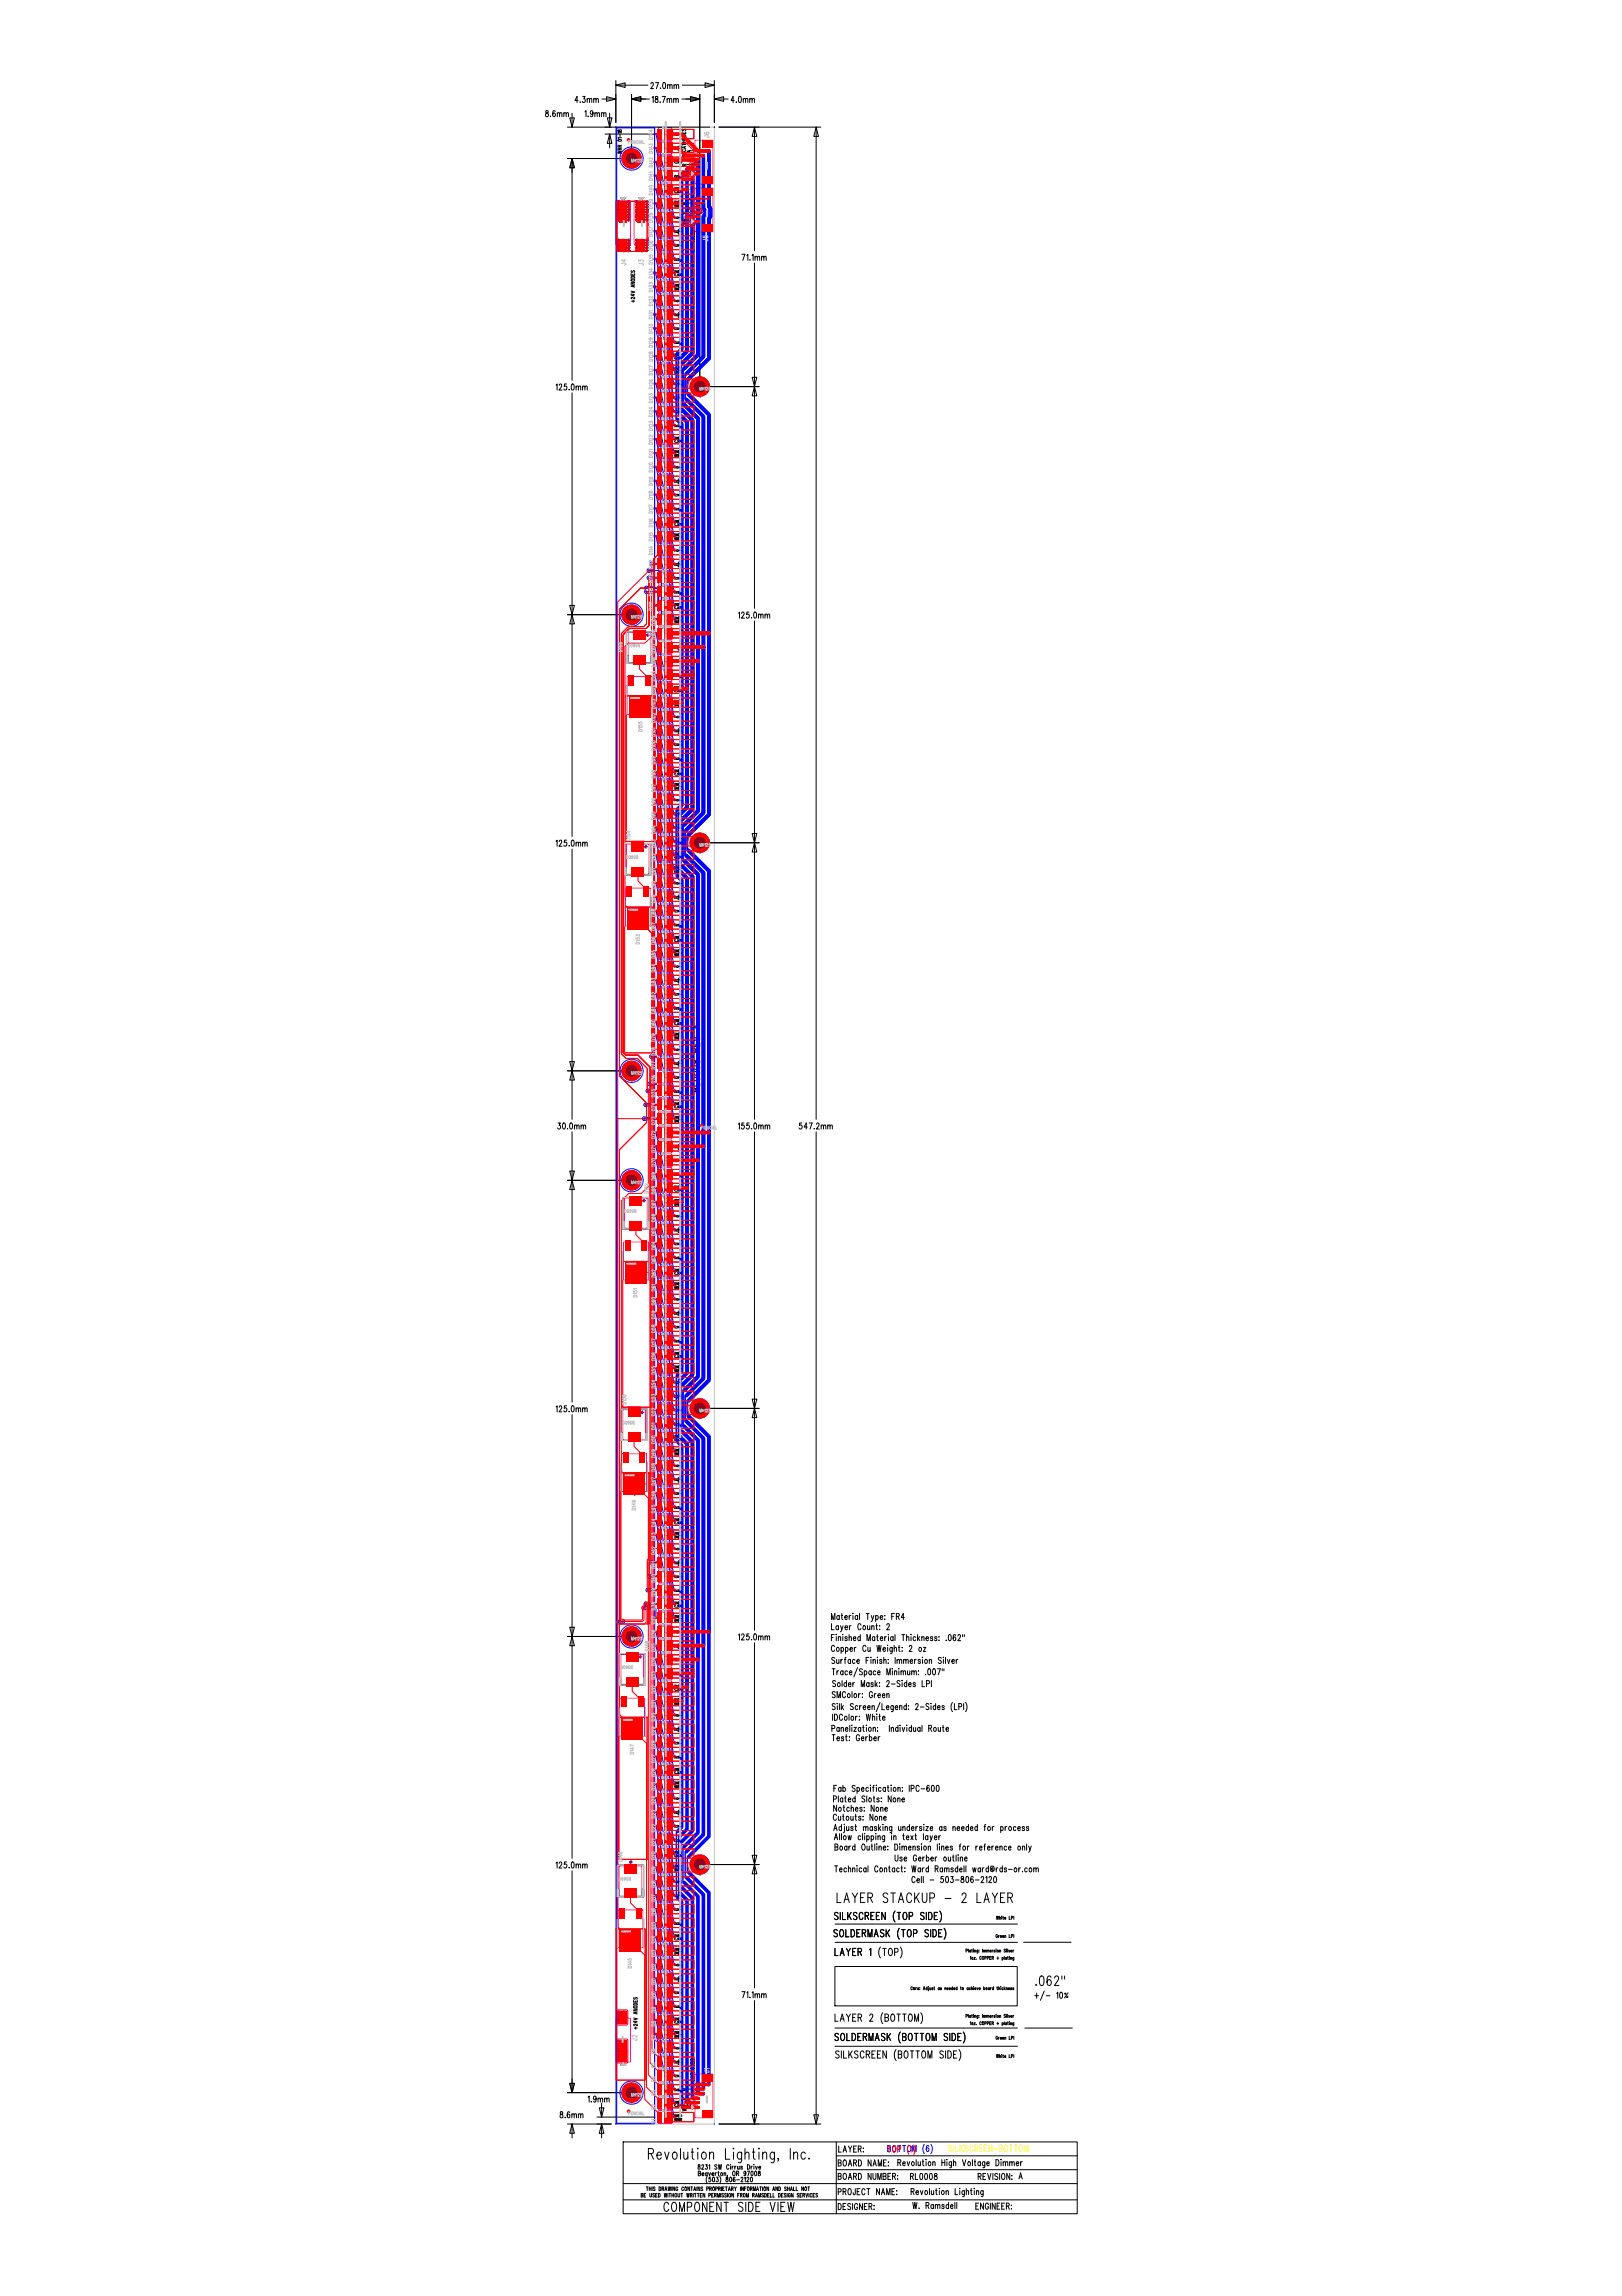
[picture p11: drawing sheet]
<svg xmlns="http://www.w3.org/2000/svg" width="210mm" height="297mm" viewBox="0 0 210 297" stroke-linecap="round" stroke-linejoin="round" font-family="sans-serif">
<defs><g id="words">
<g font-size="7.1" fill="#c0c0c0">
<text x="82" y="31.6">J3</text>
<text x="79.7" y="266.2">J2</text>
</g>
<g font-size="5.7" fill="#c0c0c0">
<text x="89.4" y="23">J6</text>
<text x="89.4" y="29.2">J5</text>
<text x="89.4" y="273.2">J1</text>
</g>
<g font-size="5.6" fill="#f00">
<text x="81" y="92.1">D155</text>
<text x="80.8" y="119.5">D153</text>
<text x="80.6" y="165.3">D151</text>
<text x="80.3" y="192.7">D149</text>
<text x="80.1" y="224.3">D147</text>
<text x="79.9" y="251.7">D145</text>
</g>
<g font-size="4.4" fill="#c0c0c0">
<text x="81" y="85.3">D156</text>
<text x="80.8" y="112.7">D154</text>
<text x="80.6" y="158.5">D152</text>
<text x="80.3" y="185.9">D150</text>
<text x="80.1" y="217.5">D148</text>
<text x="79.9" y="244.9">D146</text>
</g>
<g font-size="3" fill="#c0c0c0">
<text x="89.1" y="51.1">X10</text>
<text x="89.1" y="183.3">X8</text>
<text x="89.1" y="242.3">X7</text>
</g>
<text font-size="3" fill="#00f" x="89.1" y="110.1">X9</text>
<text font-size="3" fill="#800000" x="80.2" y="212.8">X5</text>
<g font-size="2.7" fill="#c0c0c0">
<text x="83.7" y="92.9" transform="rotate(-90 83.7 92.9)">D155x4</text>
<text x="83.5" y="120.3" transform="rotate(-90 83.5 120.3)">D153x4</text>
<text x="83.3" y="166.1" transform="rotate(-90 83.3 166.1)">D151x4</text>
<text x="83" y="193.4" transform="rotate(-90 83 193.4)">D149x4</text>
<text x="82.8" y="225.1" transform="rotate(-90 82.8 225.1)">D147x4</text>
<text x="82.6" y="252.5" transform="rotate(-90 82.6 252.5)">D145x4</text>
</g>
<g font-size="2.6" fill="#c0c0c0">
<text x="82.7" y="21.8" transform="rotate(-90 82.7 21.8)">X4x1</text>
<text x="91.5" y="51.3" transform="rotate(-90 91.5 51.3)">X10x1</text>
<text x="82.7" y="80.8" transform="rotate(-90 82.7 80.8)">X3x1</text>
<text x="91.5" y="110.3" transform="rotate(-90 91.5 110.3)">X9x1</text>
<text x="82.7" y="139.9" transform="rotate(-90 82.7 139.9)">X2x1</text>
<text x="82.7" y="154" transform="rotate(-90 82.7 154)">X1x1</text>
<text x="91.5" y="183.5" transform="rotate(-90 91.5 183.5)">X8x1</text>
<text x="82.7" y="213" transform="rotate(-90 82.7 213)">X5x1</text>
<text x="91.5" y="242.5" transform="rotate(-90 91.5 242.5)">X7x1</text>
<text x="82.7" y="272" transform="rotate(-90 82.7 272)">X6x1</text>
</g>
<text font-size="2.1" x="84" y="279.3">Revolution Lighting, Inc.</text>
<g font-size="2" fill="#808080">
<text x="81.2" y="21.9">1</text>
<text x="90" y="51.4">1</text>
<text x="81.2" y="80.9">1</text>
<text x="90" y="110.4">1</text>
<text x="81.2" y="140">1</text>
<text x="81.2" y="154.1">1</text>
<text x="90" y="183.6">1</text>
<text x="81.2" y="213.1">1</text>
<text x="90" y="242.6">1</text>
<text x="81.2" y="272.2">1</text>
</g>
<text font-size="1.9" fill="#c0c0c0" x="85.1" y="17.9">D144</text>
<g font-size="1.9" fill="#f00">
<text x="85.1" y="21.5">D142</text>
<text x="85.1" y="19.7">D143</text>
<text x="85.1" y="23.3">D141</text>
<text x="85.1" y="26.9">D139</text>
<text x="85.1" y="28.7">D138</text>
<text x="85.1" y="25.1">D140</text>
<text x="85.1" y="32.3">D136</text>
<text x="85.1" y="30.5">D137</text>
<text x="85.1" y="35.9">D134</text>
<text x="85.1" y="34.1">D135</text>
<text x="85.1" y="37.7">D133</text>
<text x="85.1" y="41.3">D131</text>
<text x="85.1" y="39.5">D132</text>
<text x="85.1" y="43">D130</text>
<text x="85.1" y="46.6">D128</text>
<text x="85.1" y="44.8">D129</text>
<text x="85.1" y="48.4">D127</text>
<text x="85.1" y="53.8">D124</text>
<text x="85.1" y="52">D125</text>
<text x="85.1" y="50.2">D126</text>
<text x="85.1" y="59.2">D121</text>
<text x="85.1" y="57.4">D122</text>
<text x="85.1" y="55.6">D123</text>
<text x="85.1" y="64.6">D118</text>
<text x="85.1" y="62.8">D119</text>
<text x="85.1" y="61">D120</text>
<text x="85.1" y="70">D115</text>
<text x="85.1" y="71.8">D114</text>
<text x="85.1" y="68.2">D116</text>
<text x="85.1" y="66.4">D117</text>
<text x="85.1" y="75.3">D112</text>
<text x="85.1" y="73.5">D113</text>
<text x="85.1" y="77.1">D111</text>
<text x="85.1" y="78.9">D110</text>
</g>
<g font-size="1.9">
<text x="108.3" y="246.7">LAYER STACKUP - 2 LAYER</text>
<text x="134.1" y="257.4">.062&quot;</text>
</g>
<text font-size="1.8" x="86" y="286.1">COMPONENT SIDE VIEW</text>
<g font-size="1.6" fill="#f00">
<text x="83.3" y="82.8" transform="rotate(-90 83.3 82.8)">D156x1</text>
<text x="82.9" y="155.9" transform="rotate(-90 82.9 155.9)">D152x1</text>
<text x="82.6" y="183.3" transform="rotate(-90 82.6 183.3)">D150x1</text>
<text x="82.4" y="214.9" transform="rotate(-90 82.4 214.9)">D148x1</text>
<text x="82.1" y="242.3" transform="rotate(-90 82.1 242.3)">D146x1</text>
</g>
<g font-size="1.4">
<text x="90.9" y="141.2" transform="rotate(-90 90.9 141.2)">RL0008 REV A</text>
<text x="107.9" y="251">SOLDERMASK (TOP SIDE)</text>
<text x="108" y="248.7">SILKSCREEN (TOP SIDE)</text>
<text x="108" y="253.4">LAYER 1</text>
<text x="108.1" y="261.9">LAYER 2 (BOTTOM)</text>
<text x="108" y="264.4">SOLDERMASK (BOTTOM SIDE)</text>
<text x="108.1" y="266.6">SILKSCREEN (BOTTOM SIDE)</text>
</g>
<g font-size="1.2">
<text x="84.2" y="11.5">27.0mm</text>
<text x="70.6" y="15.1">8.6mm</text>
<text x="74.4" y="13.3">4.3mm</text>
<text x="75.7" y="15.1">1.9mm</text>
<text x="84.4" y="13.3">18.7mm</text>
<text x="94.6" y="13.3">4.0mm</text>
<text x="96" y="33.7">71.1mm</text>
<text x="72" y="50.5">125.0mm</text>
<text x="95.6" y="80">125.0mm</text>
<text x="72" y="109.5">125.0mm</text>
<text x="72.2" y="146.1">30.0mm</text>
<text x="95.6" y="146.1">155.0mm</text>
<text x="103.4" y="146.1">547.2mm</text>
<text x="72" y="182.7">125.0mm</text>
<text x="107.6" y="209.5">Material Type: FR4</text>
<text x="95.6" y="212.2">125.0mm</text>
<text x="107.6" y="213.7">Copper Cu Weight: 2 oz</text>
<text x="107.6" y="212.3">Finished Material Thickness: .062&quot;</text>
<text x="107.6" y="210.8">Layer Count: 2</text>
<text x="107.6" y="215.2">Surface Finish: Immersion Silver</text>
<text x="107.7" y="216.7">Trace/Space Minimum: .007&quot;</text>
<text x="107.7" y="219.6">SMColor: Green</text>
<text x="107.7" y="221.2">Silk Screen/Legend: 2-Sides (LPI)</text>
<text x="107.7" y="218.2">Solder Mask: 2-Sides LPI</text>
<text x="107.7" y="224">Panelization: Individual Route</text>
<text x="107.7" y="225.2">Test: Gerber</text>
<text x="107.7" y="222.6">IDColor: White</text>
<text x="107.9" y="233.1">Plated Slots: None</text>
<text x="107.9" y="231.8">Fab Specification: IPC-600</text>
<text x="107.8" y="235.5">Cutouts: None</text>
<text x="107.9" y="234.3">Notches: None</text>
<text x="107.9" y="236.8">Adjust masking undersize as needed for process</text>
<text x="108" y="238">Allow clipping in text layer</text>
<text x="108.1" y="239.4">Board Outline: Dimension lines for reference only</text>
<text x="72" y="241.7">125.0mm</text>
<text x="108" y="242.2">Technical Contact: Ward Ramsdell ward@rds-or.com</text>
<text x="115.8" y="240.8">Use Gerber outline</text>
<text x="118" y="243.6">Cell - 503-806-2120</text>
<text x="96" y="258.5">71.1mm</text>
<text x="133.9" y="258.8">+/- 10%</text>
<text x="72.5" y="274">8.6mm</text>
<text x="76.1" y="272">1.9mm</text>
<text x="108.5" y="280.2">BOARD NAME:</text>
<text x="108.5" y="282">BOARD NUMBER:</text>
<text x="108.5" y="278.4">LAYER:</text>
<text x="116.2" y="280.2">Revolution High Voltage Dimmer</text>
<text x="117.8" y="282">RL0008</text>
<text x="126.6" y="282">REVISION: A</text>
<text x="108.5" y="285.9">DESIGNER:</text>
<text x="108.5" y="283.9">PROJECT NAME:</text>
<text x="117.9" y="283.9">Revolution Lighting</text>
<text x="118.1" y="285.7">W. Ramsdell</text>
<text x="126.3" y="285.8">ENGINEER:</text>
</g>
<g font-size="1.2" fill="#c0c0c0">
<text x="81.8" y="18.7" transform="rotate(-90 81.8 18.7)">J7x1</text>
<text x="91.2" y="146.2" transform="rotate(-90 91.2 146.2)">J8x1</text>
<text x="81.8" y="273.7" transform="rotate(-90 81.8 273.7)">J9x1</text>
</g>
<text font-size="1.2" fill="#f00" x="114.9" y="278.4">TOP (1)</text>
<text font-size="1.2" fill="#ff0" x="122.8" y="278.3">SILKSCREEN-BOTTOM</text>
<g font-size="1.1" fill="#c0c0c0">
<text x="86.9" y="23.4" transform="rotate(-90 86.9 23.4)">D141x2</text>
<text x="86.9" y="21.6" transform="rotate(-90 86.9 21.6)">D142x2</text>
<text x="86.9" y="19.8" transform="rotate(-90 86.9 19.8)">D143x2</text>
<text x="86.9" y="18" transform="rotate(-90 86.9 18)">D144x2</text>
<text x="86.9" y="28.8" transform="rotate(-90 86.9 28.8)">D138x2</text>
<text x="86.9" y="27" transform="rotate(-90 86.9 27)">D139x2</text>
<text x="86.9" y="25.2" transform="rotate(-90 86.9 25.2)">D140x2</text>
<text x="86.9" y="36" transform="rotate(-90 86.9 36)">D134x2</text>
<text x="86.9" y="34.2" transform="rotate(-90 86.9 34.2)">D135x2</text>
<text x="86.9" y="32.4" transform="rotate(-90 86.9 32.4)">D136x2</text>
<text x="86.9" y="30.6" transform="rotate(-90 86.9 30.6)">D137x2</text>
<text x="86.9" y="41.4" transform="rotate(-90 86.9 41.4)">D131x2</text>
<text x="86.9" y="39.6" transform="rotate(-90 86.9 39.6)">D132x2</text>
<text x="86.9" y="37.8" transform="rotate(-90 86.9 37.8)">D133x2</text>
<text x="86.9" y="46.7" transform="rotate(-90 86.9 46.7)">D128x2</text>
<text x="86.9" y="44.9" transform="rotate(-90 86.9 44.9)">D129x2</text>
<text x="86.9" y="43.1" transform="rotate(-90 86.9 43.1)">D130x2</text>
<text x="86.9" y="53.9" transform="rotate(-90 86.9 53.9)">D124x2</text>
<text x="86.9" y="52.1" transform="rotate(-90 86.9 52.1)">D125x2</text>
<text x="86.9" y="50.3" transform="rotate(-90 86.9 50.3)">D126x2</text>
<text x="86.9" y="48.5" transform="rotate(-90 86.9 48.5)">D127x2</text>
<text x="86.9" y="59.3" transform="rotate(-90 86.9 59.3)">D121x2</text>
<text x="86.9" y="57.5" transform="rotate(-90 86.9 57.5)">D122x2</text>
<text x="86.9" y="55.7" transform="rotate(-90 86.9 55.7)">D123x2</text>
<text x="86.9" y="64.7" transform="rotate(-90 86.9 64.7)">D118x2</text>
<text x="86.9" y="62.9" transform="rotate(-90 86.9 62.9)">D119x2</text>
<text x="86.9" y="61.1" transform="rotate(-90 86.9 61.1)">D120x2</text>
<text x="86.9" y="71.8" transform="rotate(-90 86.9 71.8)">D114x2</text>
<text x="86.9" y="70.1" transform="rotate(-90 86.9 70.1)">D115x2</text>
<text x="86.9" y="68.3" transform="rotate(-90 86.9 68.3)">D116x2</text>
<text x="86.9" y="66.5" transform="rotate(-90 86.9 66.5)">D117x2</text>
<text x="86.9" y="77.2" transform="rotate(-90 86.9 77.2)">D111x2</text>
<text x="86.9" y="75.4" transform="rotate(-90 86.9 75.4)">D112x2</text>
<text x="86.9" y="73.6" transform="rotate(-90 86.9 73.6)">D113x2</text>
<text x="86.9" y="82.6" transform="rotate(-90 86.9 82.6)">D108x2</text>
<text x="86.9" y="80.8" transform="rotate(-90 86.9 80.8)">D109x2</text>
<text x="86.9" y="79" transform="rotate(-90 86.9 79)">D110x2</text>
<text x="86.9" y="89.8" transform="rotate(-90 86.9 89.8)">D104x2</text>
<text x="86.9" y="88" transform="rotate(-90 86.9 88)">D105x2</text>
<text x="86.9" y="86.2" transform="rotate(-90 86.9 86.2)">D106x2</text>
<text x="86.9" y="84.4" transform="rotate(-90 86.9 84.4)">D107x2</text>
<text x="86.9" y="95.2" transform="rotate(-90 86.9 95.2)">D101x2</text>
<text x="86.9" y="93.4" transform="rotate(-90 86.9 93.4)">D102x2</text>
<text x="86.9" y="91.6" transform="rotate(-90 86.9 91.6)">D103x2</text>
<text x="86.9" y="100.6" transform="rotate(-90 86.9 100.6)">D98x2</text>
<text x="86.9" y="98.8" transform="rotate(-90 86.9 98.8)">D99x2</text>
<text x="86.9" y="97" transform="rotate(-90 86.9 97)">D100x2</text>
<text x="86.9" y="107.7" transform="rotate(-90 86.9 107.7)">D94x2</text>
<text x="86.9" y="105.9" transform="rotate(-90 86.9 105.9)">D95x2</text>
<text x="86.9" y="104.1" transform="rotate(-90 86.9 104.1)">D96x2</text>
<text x="86.9" y="102.3" transform="rotate(-90 86.9 102.3)">D97x2</text>
<text x="86.9" y="113.1" transform="rotate(-90 86.9 113.1)">D91x2</text>
<text x="86.9" y="111.3" transform="rotate(-90 86.9 111.3)">D92x2</text>
<text x="86.9" y="109.5" transform="rotate(-90 86.9 109.5)">D93x2</text>
<text x="86.9" y="118.5" transform="rotate(-90 86.9 118.5)">D88x2</text>
<text x="86.9" y="116.7" transform="rotate(-90 86.9 116.7)">D89x2</text>
<text x="86.9" y="114.9" transform="rotate(-90 86.9 114.9)">D90x2</text>
<text x="86.9" y="125.7" transform="rotate(-90 86.9 125.7)">D84x2</text>
<text x="86.9" y="123.9" transform="rotate(-90 86.9 123.9)">D85x2</text>
<text x="86.9" y="122.1" transform="rotate(-90 86.9 122.1)">D86x2</text>
<text x="86.9" y="120.3" transform="rotate(-90 86.9 120.3)">D87x2</text>
<text x="86.9" y="131.1" transform="rotate(-90 86.9 131.1)">D81x2</text>
<text x="86.9" y="129.3" transform="rotate(-90 86.9 129.3)">D82x2</text>
<text x="86.9" y="127.5" transform="rotate(-90 86.9 127.5)">D83x2</text>
<text x="86.9" y="136.4" transform="rotate(-90 86.9 136.4)">D78x2</text>
<text x="86.9" y="134.6" transform="rotate(-90 86.9 134.6)">D79x2</text>
<text x="86.9" y="132.8" transform="rotate(-90 86.9 132.8)">D80x2</text>
<text x="86.9" y="143.6" transform="rotate(-90 86.9 143.6)">D74x2</text>
<text x="86.9" y="141.8" transform="rotate(-90 86.9 141.8)">D75x2</text>
<text x="86.9" y="140" transform="rotate(-90 86.9 140)">D76x2</text>
<text x="86.9" y="138.2" transform="rotate(-90 86.9 138.2)">D77x2</text>
<text x="86.9" y="149" transform="rotate(-90 86.9 149)">D71x2</text>
<text x="86.9" y="147.2" transform="rotate(-90 86.9 147.2)">D72x2</text>
<text x="86.9" y="145.4" transform="rotate(-90 86.9 145.4)">D73x2</text>
<text x="86.9" y="154.4" transform="rotate(-90 86.9 154.4)">D68x2</text>
<text x="86.9" y="152.6" transform="rotate(-90 86.9 152.6)">D69x2</text>
<text x="86.9" y="150.8" transform="rotate(-90 86.9 150.8)">D70x2</text>
<text x="86.9" y="161.6" transform="rotate(-90 86.9 161.6)">D64x2</text>
<text x="86.9" y="159.8" transform="rotate(-90 86.9 159.8)">D65x2</text>
<text x="86.9" y="158" transform="rotate(-90 86.9 158)">D66x2</text>
<text x="86.9" y="156.2" transform="rotate(-90 86.9 156.2)">D67x2</text>
<text x="86.9" y="166.9" transform="rotate(-90 86.9 166.9)">D61x2</text>
<text x="86.9" y="165.1" transform="rotate(-90 86.9 165.1)">D62x2</text>
<text x="86.9" y="163.3" transform="rotate(-90 86.9 163.3)">D63x2</text>
<text x="86.9" y="172.3" transform="rotate(-90 86.9 172.3)">D58x2</text>
<text x="86.9" y="170.5" transform="rotate(-90 86.9 170.5)">D59x2</text>
<text x="86.9" y="168.7" transform="rotate(-90 86.9 168.7)">D60x2</text>
<text x="86.9" y="179.5" transform="rotate(-90 86.9 179.5)">D54x2</text>
<text x="86.9" y="177.7" transform="rotate(-90 86.9 177.7)">D55x2</text>
<text x="86.9" y="175.9" transform="rotate(-90 86.9 175.9)">D56x2</text>
<text x="86.9" y="174.1" transform="rotate(-90 86.9 174.1)">D57x2</text>
<text x="86.9" y="184.9" transform="rotate(-90 86.9 184.9)">D51x2</text>
<text x="86.9" y="183.1" transform="rotate(-90 86.9 183.1)">D52x2</text>
<text x="86.9" y="181.3" transform="rotate(-90 86.9 181.3)">D53x2</text>
<text x="86.9" y="190.3" transform="rotate(-90 86.9 190.3)">D48x2</text>
<text x="86.9" y="188.5" transform="rotate(-90 86.9 188.5)">D49x2</text>
<text x="86.9" y="186.7" transform="rotate(-90 86.9 186.7)">D50x2</text>
<text x="86.9" y="197.4" transform="rotate(-90 86.9 197.4)">D44x2</text>
<text x="86.9" y="195.6" transform="rotate(-90 86.9 195.6)">D45x2</text>
<text x="86.9" y="193.8" transform="rotate(-90 86.9 193.8)">D46x2</text>
<text x="86.9" y="192.1" transform="rotate(-90 86.9 192.1)">D47x2</text>
<text x="86.9" y="202.8" transform="rotate(-90 86.9 202.8)">D41x2</text>
<text x="86.9" y="201" transform="rotate(-90 86.9 201)">D42x2</text>
<text x="86.9" y="199.2" transform="rotate(-90 86.9 199.2)">D43x2</text>
<text x="86.9" y="210" transform="rotate(-90 86.9 210)">D37x2</text>
<text x="86.9" y="208.2" transform="rotate(-90 86.9 208.2)">D38x2</text>
<text x="86.9" y="206.4" transform="rotate(-90 86.9 206.4)">D39x2</text>
<text x="86.9" y="204.6" transform="rotate(-90 86.9 204.6)">D40x2</text>
<text x="86.9" y="215.4" transform="rotate(-90 86.9 215.4)">D34x2</text>
<text x="86.9" y="213.6" transform="rotate(-90 86.9 213.6)">D35x2</text>
<text x="86.9" y="211.8" transform="rotate(-90 86.9 211.8)">D36x2</text>
<text x="86.9" y="220.8" transform="rotate(-90 86.9 220.8)">D31x2</text>
<text x="86.9" y="219" transform="rotate(-90 86.9 219)">D32x2</text>
<text x="86.9" y="217.2" transform="rotate(-90 86.9 217.2)">D33x2</text>
<text x="86.9" y="227.9" transform="rotate(-90 86.9 227.9)">D27x2</text>
<text x="86.9" y="226.1" transform="rotate(-90 86.9 226.1)">D28x2</text>
<text x="86.9" y="224.3" transform="rotate(-90 86.9 224.3)">D29x2</text>
<text x="86.9" y="222.6" transform="rotate(-90 86.9 222.6)">D30x2</text>
<text x="86.9" y="233.3" transform="rotate(-90 86.9 233.3)">D24x2</text>
<text x="86.9" y="231.5" transform="rotate(-90 86.9 231.5)">D25x2</text>
<text x="86.9" y="229.7" transform="rotate(-90 86.9 229.7)">D26x2</text>
<text x="86.9" y="238.7" transform="rotate(-90 86.9 238.7)">D21x2</text>
<text x="86.9" y="236.9" transform="rotate(-90 86.9 236.9)">D22x2</text>
<text x="86.9" y="235.1" transform="rotate(-90 86.9 235.1)">D23x2</text>
<text x="86.9" y="245.9" transform="rotate(-90 86.9 245.9)">D17x2</text>
<text x="86.9" y="244.1" transform="rotate(-90 86.9 244.1)">D18x2</text>
<text x="86.9" y="242.3" transform="rotate(-90 86.9 242.3)">D19x2</text>
<text x="86.9" y="240.5" transform="rotate(-90 86.9 240.5)">D20x2</text>
<text x="86.9" y="251.3" transform="rotate(-90 86.9 251.3)">D14x2</text>
<text x="86.9" y="249.5" transform="rotate(-90 86.9 249.5)">D15x2</text>
<text x="86.9" y="247.7" transform="rotate(-90 86.9 247.7)">D16x2</text>
<text x="86.9" y="256.6" transform="rotate(-90 86.9 256.6)">D11x2</text>
<text x="86.9" y="254.8" transform="rotate(-90 86.9 254.8)">D12x2</text>
<text x="86.9" y="253" transform="rotate(-90 86.9 253)">D13x2</text>
<text x="86.9" y="263.8" transform="rotate(-90 86.9 263.8)">D7x2</text>
<text x="86.9" y="262" transform="rotate(-90 86.9 262)">D8x2</text>
<text x="86.9" y="260.2" transform="rotate(-90 86.9 260.2)">D9x2</text>
<text x="86.9" y="258.4" transform="rotate(-90 86.9 258.4)">D10x2</text>
<text x="86.9" y="269.2" transform="rotate(-90 86.9 269.2)">D4x2</text>
<text x="86.9" y="267.4" transform="rotate(-90 86.9 267.4)">D5x2</text>
<text x="86.9" y="265.6" transform="rotate(-90 86.9 265.6)">D6x2</text>
<text x="86.9" y="274.6" transform="rotate(-90 86.9 274.6)">D1x2</text>
<text x="86.9" y="272.8" transform="rotate(-90 86.9 272.8)">D2x2</text>
<text x="86.9" y="271" transform="rotate(-90 86.9 271)">D3x2</text>
</g>
<g font-size=".9" fill="#c0c0c0">
<text x="92" y="17.7" transform="rotate(-90 92 17.7)">J6</text>
<text x="81" y="28.8" transform="rotate(-90 81 28.8)">J4x1</text>
<text x="83.3" y="28.8" transform="rotate(-90 83.3 28.8)">J3x1</text>
<text x="81.3" y="34.2" transform="rotate(-90 81.3 34.2)">J4</text>
<text x="83.5" y="34.3" transform="rotate(-90 83.5 34.3)">J3</text>
<text x="91.9" y="31.1" transform="rotate(-90 91.9 31.1)">J5</text>
<text x="82.4" y="264" transform="rotate(-90 82.4 264)">J2</text>
<text x="81" y="266.8" transform="rotate(-90 81 266.8)">J2x1</text>
<text x="91.8" y="268.1" transform="rotate(-90 91.8 268.1)">J1</text>
</g>
<g font-size=".9" fill="#f00">
<text x="81" y="32.6" transform="rotate(-90 81 32.6)">J4x2</text>
<text x="83.3" y="32.6" transform="rotate(-90 83.3 32.6)">J3x2</text>
<text x="81" y="261.8" transform="rotate(-90 81 261.8)">J2x2</text>
</g>
<g font-size=".9">
<text x="90.4" y="280.6">8231 SW Cirrus Drive</text>
<text x="90.4" y="281.5">Beaverton, OR 97008</text>
<text x="91.4" y="282.3">(503) 806-2120</text>
</g>
<g font-size=".7" fill="#c0c0c0">
<text x="84.7" y="18" transform="rotate(-90 84.7 18)">D144</text>
<text x="88" y="17.5" transform="rotate(-90 88 17.5)">A</text>
<text x="84.7" y="23.3" transform="rotate(-90 84.7 23.3)">D141</text>
<text x="84.7" y="21.6" transform="rotate(-90 84.7 21.6)">D142</text>
<text x="84.7" y="19.8" transform="rotate(-90 84.7 19.8)">D143</text>
<text x="88" y="21.1" transform="rotate(-90 88 21.1)">G</text>
<text x="88" y="19.3" transform="rotate(-90 88 19.3)">B</text>
<text x="88.4" y="22.9" transform="rotate(-90 88.4 22.9)">R</text>
<text x="88.4" y="19.5" transform="rotate(-90 88.4 19.5)">RB</text>
<text x="84.7" y="28.7" transform="rotate(-90 84.7 28.7)">D138</text>
<text x="84.7" y="26.9" transform="rotate(-90 84.7 26.9)">D139</text>
<text x="84.7" y="25.2" transform="rotate(-90 84.7 25.2)">D140</text>
<text x="88" y="28.3" transform="rotate(-90 88 28.3)">A</text>
<text x="88" y="24.9" transform="rotate(-90 88 24.9)">CW</text>
<text x="88.4" y="26.7" transform="rotate(-90 88.4 26.7)">WW</text>
<text x="84.7" y="35.9" transform="rotate(-90 84.7 35.9)">D134</text>
<text x="84.7" y="34.1" transform="rotate(-90 84.7 34.1)">D135</text>
<text x="84.7" y="32.3" transform="rotate(-90 84.7 32.3)">D136</text>
<text x="84.7" y="30.5" transform="rotate(-90 84.7 30.5)">D137</text>
<text x="88" y="35.7" transform="rotate(-90 88 35.7)">CW</text>
<text x="88" y="31.8" transform="rotate(-90 88 31.8)">G</text>
<text x="88" y="30" transform="rotate(-90 88 30)">B</text>
<text x="88.4" y="33.6" transform="rotate(-90 88.4 33.6)">R</text>
<text x="88.4" y="30.2" transform="rotate(-90 88.4 30.2)">RB</text>
<text x="84.7" y="41.2" transform="rotate(-90 84.7 41.2)">D131</text>
<text x="84.7" y="39.5" transform="rotate(-90 84.7 39.5)">D132</text>
<text x="84.7" y="37.7" transform="rotate(-90 84.7 37.7)">D133</text>
<text x="88" y="40.8" transform="rotate(-90 88 40.8)">B</text>
<text x="88" y="39" transform="rotate(-90 88 39)">A</text>
<text x="88.4" y="41" transform="rotate(-90 88.4 41)">RB</text>
<text x="88.4" y="37.5" transform="rotate(-90 88.4 37.5)">WW</text>
<text x="84.7" y="46.7" transform="rotate(-90 84.7 46.7)">D128</text>
<text x="84.7" y="44.9" transform="rotate(-90 84.7 44.9)">D129</text>
<text x="84.7" y="43.1" transform="rotate(-90 84.7 43.1)">D130</text>
<text x="88" y="46.4" transform="rotate(-90 88 46.4)">CW</text>
<text x="88" y="42.6" transform="rotate(-90 88 42.6)">G</text>
<text x="88.4" y="44.4" transform="rotate(-90 88.4 44.4)">R</text>
<text x="84.7" y="53.9" transform="rotate(-90 84.7 53.9)">D124</text>
<text x="84.7" y="52.1" transform="rotate(-90 84.7 52.1)">D125</text>
<text x="84.7" y="50.3" transform="rotate(-90 84.7 50.3)">D126</text>
<text x="84.7" y="48.5" transform="rotate(-90 84.7 48.5)">D127</text>
<text x="88" y="53.4" transform="rotate(-90 88 53.4)">G</text>
<text x="88" y="51.6" transform="rotate(-90 88 51.6)">B</text>
<text x="88" y="49.8" transform="rotate(-90 88 49.8)">A</text>
<text x="88.4" y="51.8" transform="rotate(-90 88.4 51.8)">RB</text>
<text x="88.4" y="48.3" transform="rotate(-90 88.4 48.3)">WW</text>
<text x="84.7" y="59.2" transform="rotate(-90 84.7 59.2)">D121</text>
<text x="84.7" y="57.4" transform="rotate(-90 84.7 57.4)">D122</text>
<text x="84.7" y="55.6" transform="rotate(-90 84.7 55.6)">D123</text>
<text x="88" y="57.2" transform="rotate(-90 88 57.2)">CW</text>
<text x="88.4" y="59" transform="rotate(-90 88.4 59)">WW</text>
<text x="88.4" y="55.2" transform="rotate(-90 88.4 55.2)">R</text>
<text x="84.7" y="64.5" transform="rotate(-90 84.7 64.5)">D118</text>
<text x="84.7" y="62.7" transform="rotate(-90 84.7 62.7)">D119</text>
<text x="84.7" y="61" transform="rotate(-90 84.7 61)">D120</text>
<text x="88" y="64.1" transform="rotate(-90 88 64.1)">G</text>
<text x="88" y="62.3" transform="rotate(-90 88 62.3)">B</text>
<text x="88" y="60.6" transform="rotate(-90 88 60.6)">A</text>
<text x="88.4" y="65.9" transform="rotate(-90 88.4 65.9)">R</text>
<text x="88.4" y="62.5" transform="rotate(-90 88.4 62.5)">RB</text>
<text x="84.7" y="71.7" transform="rotate(-90 84.7 71.7)">D114</text>
<text x="84.7" y="69.9" transform="rotate(-90 84.7 69.9)">D115</text>
<text x="84.7" y="68.1" transform="rotate(-90 84.7 68.1)">D116</text>
<text x="84.7" y="66.3" transform="rotate(-90 84.7 66.3)">D117</text>
<text x="88" y="71.3" transform="rotate(-90 88 71.3)">A</text>
<text x="88" y="68" transform="rotate(-90 88 68)">CW</text>
<text x="88.4" y="69.8" transform="rotate(-90 88.4 69.8)">WW</text>
<text x="84.7" y="77" transform="rotate(-90 84.7 77)">D111</text>
<text x="84.7" y="75.3" transform="rotate(-90 84.7 75.3)">D112</text>
<text x="84.7" y="73.5" transform="rotate(-90 84.7 73.5)">D113</text>
<text x="88" y="74.9" transform="rotate(-90 88 74.9)">G</text>
<text x="88" y="73.1" transform="rotate(-90 88 73.1)">B</text>
<text x="88.4" y="76.7" transform="rotate(-90 88.4 76.7)">R</text>
<text x="88.4" y="73.3" transform="rotate(-90 88.4 73.3)">RB</text>
<text x="84.7" y="78.9" transform="rotate(-90 84.7 78.9)">D110</text>
<text x="84.8" y="82.7" transform="rotate(-90 84.8 82.7)">D108</text>
<text x="84.8" y="80.9" transform="rotate(-90 84.8 80.9)">D109</text>
<text x="88" y="83.9" transform="rotate(-90 88 83.9)">B</text>
<text x="88" y="82.1" transform="rotate(-90 88 82.1)">A</text>
<text x="88" y="78.7" transform="rotate(-90 88 78.7)">CW</text>
<text x="88.4" y="80.6" transform="rotate(-90 88.4 80.6)">WW</text>
<text x="80.7" y="84.3" transform="rotate(-90 80.7 84.3)">D156</text>
<text x="84.8" y="89.9" transform="rotate(-90 84.8 89.9)">D104</text>
<text x="84.8" y="88.1" transform="rotate(-90 84.8 88.1)">D105</text>
<text x="84.8" y="86.3" transform="rotate(-90 84.8 86.3)">D106</text>
<text x="84.8" y="84.5" transform="rotate(-90 84.8 84.5)">D107</text>
<text x="88" y="89.5" transform="rotate(-90 88 89.5)">CW</text>
<text x="88" y="85.7" transform="rotate(-90 88 85.7)">G</text>
<text x="88.4" y="87.5" transform="rotate(-90 88.4 87.5)">R</text>
<text x="88.4" y="84.1" transform="rotate(-90 88.4 84.1)">RB</text>
<text x="83.3" y="94.6" transform="rotate(-90 83.3 94.6)">D155</text>
<text x="84.8" y="95.2" transform="rotate(-90 84.8 95.2)">D101</text>
<text x="84.8" y="93.4" transform="rotate(-90 84.8 93.4)">D102</text>
<text x="84.8" y="91.7" transform="rotate(-90 84.8 91.7)">D103</text>
<text x="88" y="94.6" transform="rotate(-90 88 94.6)">B</text>
<text x="88" y="92.9" transform="rotate(-90 88 92.9)">A</text>
<text x="88.4" y="94.8" transform="rotate(-90 88.4 94.8)">RB</text>
<text x="88.4" y="91.3" transform="rotate(-90 88.4 91.3)">WW</text>
<text x="84.8" y="100.6" transform="rotate(-90 84.8 100.6)">D98</text>
<text x="84.8" y="98.8" transform="rotate(-90 84.8 98.8)">D99</text>
<text x="84.8" y="97" transform="rotate(-90 84.8 97)">D100</text>
<text x="88" y="100.3" transform="rotate(-90 88 100.3)">CW</text>
<text x="88" y="96.4" transform="rotate(-90 88 96.4)">G</text>
<text x="88.4" y="98.2" transform="rotate(-90 88.4 98.2)">R</text>
<text x="84.8" y="107.8" transform="rotate(-90 84.8 107.8)">D94</text>
<text x="84.8" y="106" transform="rotate(-90 84.8 106)">D95</text>
<text x="84.8" y="104.2" transform="rotate(-90 84.8 104.2)">D96</text>
<text x="84.8" y="102.4" transform="rotate(-90 84.8 102.4)">D97</text>
<text x="88" y="107.2" transform="rotate(-90 88 107.2)">G</text>
<text x="88" y="105.4" transform="rotate(-90 88 105.4)">B</text>
<text x="88" y="103.6" transform="rotate(-90 88 103.6)">A</text>
<text x="88.4" y="105.6" transform="rotate(-90 88.4 105.6)">RB</text>
<text x="88.4" y="102.1" transform="rotate(-90 88.4 102.1)">WW</text>
<text x="81.7" y="108.7" transform="rotate(-90 81.7 108.7)">D154</text>
<text x="84.8" y="113.2" transform="rotate(-90 84.8 113.2)">D91</text>
<text x="84.8" y="111.4" transform="rotate(-90 84.8 111.4)">D92</text>
<text x="84.8" y="109.6" transform="rotate(-90 84.8 109.6)">D93</text>
<text x="88" y="111" transform="rotate(-90 88 111)">CW</text>
<text x="88.4" y="112.9" transform="rotate(-90 88.4 112.9)">WW</text>
<text x="88.4" y="109" transform="rotate(-90 88.4 109)">R</text>
<text x="84.8" y="118.6" transform="rotate(-90 84.8 118.6)">D88</text>
<text x="84.8" y="116.8" transform="rotate(-90 84.8 116.8)">D89</text>
<text x="84.8" y="115" transform="rotate(-90 84.8 115)">D90</text>
<text x="88" y="118" transform="rotate(-90 88 118)">G</text>
<text x="88" y="116.2" transform="rotate(-90 88 116.2)">B</text>
<text x="88" y="114.4" transform="rotate(-90 88 114.4)">A</text>
<text x="88.4" y="119.7" transform="rotate(-90 88.4 119.7)">R</text>
<text x="88.4" y="116.3" transform="rotate(-90 88.4 116.3)">RB</text>
<text x="83" y="122.1" transform="rotate(-90 83 122.1)">D153</text>
<text x="84.8" y="125.7" transform="rotate(-90 84.8 125.7)">D84</text>
<text x="84.8" y="123.9" transform="rotate(-90 84.8 123.9)">D85</text>
<text x="84.8" y="122.2" transform="rotate(-90 84.8 122.2)">D86</text>
<text x="84.8" y="120.4" transform="rotate(-90 84.8 120.4)">D87</text>
<text x="88" y="125.1" transform="rotate(-90 88 125.1)">A</text>
<text x="88" y="121.8" transform="rotate(-90 88 121.8)">CW</text>
<text x="88.4" y="123.6" transform="rotate(-90 88.4 123.6)">WW</text>
<text x="84.8" y="131.1" transform="rotate(-90 84.8 131.1)">D81</text>
<text x="84.8" y="129.3" transform="rotate(-90 84.8 129.3)">D82</text>
<text x="84.8" y="127.5" transform="rotate(-90 84.8 127.5)">D83</text>
<text x="88" y="128.7" transform="rotate(-90 88 128.7)">G</text>
<text x="88" y="126.9" transform="rotate(-90 88 126.9)">B</text>
<text x="88.4" y="130.5" transform="rotate(-90 88.4 130.5)">R</text>
<text x="88.4" y="127.1" transform="rotate(-90 88.4 127.1)">RB</text>
<text x="84.8" y="136.5" transform="rotate(-90 84.8 136.5)">D78</text>
<text x="84.8" y="134.7" transform="rotate(-90 84.8 134.7)">D79</text>
<text x="84.8" y="132.9" transform="rotate(-90 84.8 132.9)">D80</text>
<text x="88" y="137.7" transform="rotate(-90 88 137.7)">B</text>
<text x="88" y="135.9" transform="rotate(-90 88 135.9)">A</text>
<text x="88" y="132.5" transform="rotate(-90 88 132.5)">CW</text>
<text x="88.4" y="137.9" transform="rotate(-90 88.4 137.9)">RB</text>
<text x="88.4" y="134.4" transform="rotate(-90 88.4 134.4)">WW</text>
<text x="84.8" y="143.7" transform="rotate(-90 84.8 143.7)">D74</text>
<text x="84.8" y="141.9" transform="rotate(-90 84.8 141.9)">D75</text>
<text x="84.8" y="140.1" transform="rotate(-90 84.8 140.1)">D76</text>
<text x="84.8" y="138.3" transform="rotate(-90 84.8 138.3)">D77</text>
<text x="88" y="143.3" transform="rotate(-90 88 143.3)">CW</text>
<text x="88" y="139.5" transform="rotate(-90 88 139.5)">G</text>
<text x="88.4" y="141.3" transform="rotate(-90 88.4 141.3)">R</text>
<text x="84.8" y="149.1" transform="rotate(-90 84.8 149.1)">D71</text>
<text x="84.8" y="147.3" transform="rotate(-90 84.8 147.3)">D72</text>
<text x="84.8" y="145.5" transform="rotate(-90 84.8 145.5)">D73</text>
<text x="88" y="148.5" transform="rotate(-90 88 148.5)">B</text>
<text x="88" y="146.7" transform="rotate(-90 88 146.7)">A</text>
<text x="88.4" y="148.6" transform="rotate(-90 88.4 148.6)">RB</text>
<text x="88.4" y="145.1" transform="rotate(-90 88.4 145.1)">WW</text>
<text x="84.1" y="154.3" transform="rotate(-90 84.1 154.3)">D152</text>
<text x="84.8" y="154.4" transform="rotate(-90 84.8 154.4)">D68</text>
<text x="84.8" y="152.7" transform="rotate(-90 84.8 152.7)">D69</text>
<text x="84.8" y="150.9" transform="rotate(-90 84.8 150.9)">D70</text>
<text x="88" y="154.1" transform="rotate(-90 88 154.1)">CW</text>
<text x="88" y="150.3" transform="rotate(-90 88 150.3)">G</text>
<text x="88.4" y="155.9" transform="rotate(-90 88.4 155.9)">WW</text>
<text x="88.4" y="152" transform="rotate(-90 88.4 152)">R</text>
<text x="84.8" y="161.6" transform="rotate(-90 84.8 161.6)">D64</text>
<text x="84.8" y="159.8" transform="rotate(-90 84.8 159.8)">D65</text>
<text x="84.8" y="158" transform="rotate(-90 84.8 158)">D66</text>
<text x="84.8" y="156.2" transform="rotate(-90 84.8 156.2)">D67</text>
<text x="88" y="161" transform="rotate(-90 88 161)">G</text>
<text x="88" y="159.2" transform="rotate(-90 88 159.2)">B</text>
<text x="88" y="157.4" transform="rotate(-90 88 157.4)">A</text>
<text x="88.4" y="159.4" transform="rotate(-90 88.4 159.4)">RB</text>
<text x="82.6" y="167.8" transform="rotate(-90 82.6 167.8)">D151</text>
<text x="84.8" y="167" transform="rotate(-90 84.8 167)">D61</text>
<text x="84.8" y="165.2" transform="rotate(-90 84.8 165.2)">D62</text>
<text x="84.8" y="163.4" transform="rotate(-90 84.8 163.4)">D63</text>
<text x="88" y="164.8" transform="rotate(-90 88 164.8)">CW</text>
<text x="88.4" y="166.7" transform="rotate(-90 88.4 166.7)">WW</text>
<text x="88.4" y="162.8" transform="rotate(-90 88.4 162.8)">R</text>
<text x="84.8" y="172.4" transform="rotate(-90 84.8 172.4)">D58</text>
<text x="84.8" y="170.6" transform="rotate(-90 84.8 170.6)">D59</text>
<text x="84.8" y="168.8" transform="rotate(-90 84.8 168.8)">D60</text>
<text x="88" y="171.8" transform="rotate(-90 88 171.8)">G</text>
<text x="88" y="170" transform="rotate(-90 88 170)">B</text>
<text x="88" y="168.2" transform="rotate(-90 88 168.2)">A</text>
<text x="88.4" y="173.6" transform="rotate(-90 88.4 173.6)">R</text>
<text x="88.4" y="170.2" transform="rotate(-90 88.4 170.2)">RB</text>
<text x="84.8" y="179.6" transform="rotate(-90 84.8 179.6)">D54</text>
<text x="84.8" y="177.8" transform="rotate(-90 84.8 177.8)">D55</text>
<text x="84.8" y="176" transform="rotate(-90 84.8 176)">D56</text>
<text x="84.8" y="174.2" transform="rotate(-90 84.8 174.2)">D57</text>
<text x="88" y="179" transform="rotate(-90 88 179)">A</text>
<text x="88" y="175.6" transform="rotate(-90 88 175.6)">CW</text>
<text x="88.4" y="177.4" transform="rotate(-90 88.4 177.4)">WW</text>
<text x="81.2" y="181.6" transform="rotate(-90 81.2 181.6)">D150</text>
<text x="84.8" y="184.9" transform="rotate(-90 84.8 184.9)">D51</text>
<text x="84.8" y="183.2" transform="rotate(-90 84.8 183.2)">D52</text>
<text x="84.8" y="181.4" transform="rotate(-90 84.8 181.4)">D53</text>
<text x="88" y="182.5" transform="rotate(-90 88 182.5)">G</text>
<text x="88" y="180.7" transform="rotate(-90 88 180.7)">B</text>
<text x="88.4" y="184.3" transform="rotate(-90 88.4 184.3)">R</text>
<text x="88.4" y="180.9" transform="rotate(-90 88.4 180.9)">RB</text>
<text x="84.8" y="190.3" transform="rotate(-90 84.8 190.3)">D48</text>
<text x="84.8" y="188.5" transform="rotate(-90 84.8 188.5)">D49</text>
<text x="84.8" y="186.7" transform="rotate(-90 84.8 186.7)">D50</text>
<text x="88" y="191.5" transform="rotate(-90 88 191.5)">B</text>
<text x="88" y="189.7" transform="rotate(-90 88 189.7)">A</text>
<text x="88" y="186.4" transform="rotate(-90 88 186.4)">CW</text>
<text x="88.4" y="191.7" transform="rotate(-90 88.4 191.7)">RB</text>
<text x="88.4" y="188.2" transform="rotate(-90 88.4 188.2)">WW</text>
<text x="82.4" y="195.3" transform="rotate(-90 82.4 195.3)">D149</text>
<text x="84.8" y="197.5" transform="rotate(-90 84.8 197.5)">D44</text>
<text x="84.8" y="195.7" transform="rotate(-90 84.8 195.7)">D45</text>
<text x="84.8" y="193.9" transform="rotate(-90 84.8 193.9)">D46</text>
<text x="84.8" y="192.1" transform="rotate(-90 84.8 192.1)">D47</text>
<text x="88" y="197.1" transform="rotate(-90 88 197.1)">CW</text>
<text x="88" y="193.3" transform="rotate(-90 88 193.3)">G</text>
<text x="88.4" y="195.1" transform="rotate(-90 88.4 195.1)">R</text>
<text x="84.8" y="202.9" transform="rotate(-90 84.8 202.9)">D41</text>
<text x="84.8" y="201.1" transform="rotate(-90 84.8 201.1)">D42</text>
<text x="84.8" y="199.3" transform="rotate(-90 84.8 199.3)">D43</text>
<text x="88" y="202.3" transform="rotate(-90 88 202.3)">B</text>
<text x="88" y="200.5" transform="rotate(-90 88 200.5)">A</text>
<text x="88.4" y="202.5" transform="rotate(-90 88.4 202.5)">RB</text>
<text x="88.4" y="199" transform="rotate(-90 88.4 199)">WW</text>
<text x="84.8" y="208.3" transform="rotate(-90 84.8 208.3)">D38</text>
<text x="84.8" y="206.5" transform="rotate(-90 84.8 206.5)">D39</text>
<text x="84.8" y="204.7" transform="rotate(-90 84.8 204.7)">D40</text>
<text x="88" y="207.9" transform="rotate(-90 88 207.9)">CW</text>
<text x="88" y="204.1" transform="rotate(-90 88 204.1)">G</text>
<text x="88.4" y="209.7" transform="rotate(-90 88.4 209.7)">WW</text>
<text x="88.4" y="205.9" transform="rotate(-90 88.4 205.9)">R</text>
<text x="84.1" y="213.5" transform="rotate(-90 84.1 213.5)">D148</text>
<text x="84.8" y="215.4" transform="rotate(-90 84.8 215.4)">D34</text>
<text x="84.8" y="213.7" transform="rotate(-90 84.8 213.7)">D35</text>
<text x="84.8" y="211.9" transform="rotate(-90 84.8 211.9)">D36</text>
<text x="84.8" y="210.1" transform="rotate(-90 84.8 210.1)">D37</text>
<text x="88" y="214.8" transform="rotate(-90 88 214.8)">G</text>
<text x="88" y="213" transform="rotate(-90 88 213)">B</text>
<text x="88" y="211.3" transform="rotate(-90 88 211.3)">A</text>
<text x="88.4" y="213.2" transform="rotate(-90 88.4 213.2)">RB</text>
<text x="84.8" y="220.8" transform="rotate(-90 84.8 220.8)">D31</text>
<text x="84.8" y="219" transform="rotate(-90 84.8 219)">D32</text>
<text x="84.8" y="217.2" transform="rotate(-90 84.8 217.2)">D33</text>
<text x="88" y="218.7" transform="rotate(-90 88 218.7)">CW</text>
<text x="88.4" y="220.5" transform="rotate(-90 88.4 220.5)">WW</text>
<text x="88.4" y="216.6" transform="rotate(-90 88.4 216.6)">R</text>
<text x="82.2" y="226.9" transform="rotate(-90 82.2 226.9)">D147</text>
<text x="84.8" y="226.2" transform="rotate(-90 84.8 226.2)">D28</text>
<text x="84.8" y="224.4" transform="rotate(-90 84.8 224.4)">D29</text>
<text x="84.8" y="222.6" transform="rotate(-90 84.8 222.6)">D30</text>
<text x="88" y="225.6" transform="rotate(-90 88 225.6)">G</text>
<text x="88" y="223.8" transform="rotate(-90 88 223.8)">B</text>
<text x="88" y="222" transform="rotate(-90 88 222)">A</text>
<text x="88.4" y="227.4" transform="rotate(-90 88.4 227.4)">R</text>
<text x="88.4" y="224" transform="rotate(-90 88.4 224)">RB</text>
<text x="84.8" y="233.4" transform="rotate(-90 84.8 233.4)">D24</text>
<text x="84.8" y="231.6" transform="rotate(-90 84.8 231.6)">D25</text>
<text x="84.8" y="229.8" transform="rotate(-90 84.8 229.8)">D26</text>
<text x="84.8" y="228" transform="rotate(-90 84.8 228)">D27</text>
<text x="88" y="232.8" transform="rotate(-90 88 232.8)">A</text>
<text x="88" y="229.4" transform="rotate(-90 88 229.4)">CW</text>
<text x="88.4" y="231.3" transform="rotate(-90 88.4 231.3)">WW</text>
<text x="84.8" y="238.8" transform="rotate(-90 84.8 238.8)">D21</text>
<text x="84.8" y="237" transform="rotate(-90 84.8 237)">D22</text>
<text x="84.8" y="235.2" transform="rotate(-90 84.8 235.2)">D23</text>
<text x="88" y="236.4" transform="rotate(-90 88 236.4)">G</text>
<text x="88" y="234.6" transform="rotate(-90 88 234.6)">B</text>
<text x="88.4" y="238.2" transform="rotate(-90 88.4 238.2)">R</text>
<text x="88.4" y="234.8" transform="rotate(-90 88.4 234.8)">RB</text>
<text x="80.7" y="240.8" transform="rotate(-90 80.7 240.8)">D146</text>
<text x="84.8" y="245.9" transform="rotate(-90 84.8 245.9)">D17</text>
<text x="84.8" y="244.1" transform="rotate(-90 84.8 244.1)">D18</text>
<text x="84.8" y="242.4" transform="rotate(-90 84.8 242.4)">D19</text>
<text x="84.8" y="240.6" transform="rotate(-90 84.8 240.6)">D20</text>
<text x="88" y="245.3" transform="rotate(-90 88 245.3)">B</text>
<text x="88" y="243.6" transform="rotate(-90 88 243.6)">A</text>
<text x="88" y="240.2" transform="rotate(-90 88 240.2)">CW</text>
<text x="88.4" y="245.5" transform="rotate(-90 88.4 245.5)">RB</text>
<text x="88.4" y="242" transform="rotate(-90 88.4 242)">WW</text>
<text x="84.8" y="251.3" transform="rotate(-90 84.8 251.3)">D14</text>
<text x="84.8" y="249.5" transform="rotate(-90 84.8 249.5)">D15</text>
<text x="84.8" y="247.7" transform="rotate(-90 84.8 247.7)">D16</text>
<text x="88" y="251" transform="rotate(-90 88 251)">CW</text>
<text x="88" y="247.1" transform="rotate(-90 88 247.1)">G</text>
<text x="88.4" y="248.9" transform="rotate(-90 88.4 248.9)">R</text>
<text x="81.9" y="254.6" transform="rotate(-90 81.9 254.6)">D145</text>
<text x="84.8" y="256.7" transform="rotate(-90 84.8 256.7)">D11</text>
<text x="84.8" y="254.9" transform="rotate(-90 84.8 254.9)">D12</text>
<text x="84.8" y="253.1" transform="rotate(-90 84.8 253.1)">D13</text>
<text x="88" y="257.9" transform="rotate(-90 88 257.9)">G</text>
<text x="88" y="256.1" transform="rotate(-90 88 256.1)">B</text>
<text x="88" y="254.3" transform="rotate(-90 88 254.3)">A</text>
<text x="88.4" y="256.3" transform="rotate(-90 88.4 256.3)">RB</text>
<text x="88.4" y="252.8" transform="rotate(-90 88.4 252.8)">WW</text>
<text x="84.8" y="263.9" transform="rotate(-90 84.8 263.9)">D7</text>
<text x="84.8" y="262.1" transform="rotate(-90 84.8 262.1)">D8</text>
<text x="84.8" y="260.3" transform="rotate(-90 84.8 260.3)">D9</text>
<text x="84.8" y="258.5" transform="rotate(-90 84.8 258.5)">D10</text>
<text x="88" y="261.7" transform="rotate(-90 88 261.7)">CW</text>
<text x="88.4" y="263.6" transform="rotate(-90 88.4 263.6)">WW</text>
<text x="88.4" y="259.7" transform="rotate(-90 88.4 259.7)">R</text>
<text x="84.8" y="269.3" transform="rotate(-90 84.8 269.3)">D4</text>
<text x="84.8" y="267.5" transform="rotate(-90 84.8 267.5)">D5</text>
<text x="84.8" y="265.7" transform="rotate(-90 84.8 265.7)">D6</text>
<text x="88" y="268.7" transform="rotate(-90 88 268.7)">G</text>
<text x="88" y="266.9" transform="rotate(-90 88 266.9)">B</text>
<text x="88" y="265.1" transform="rotate(-90 88 265.1)">A</text>
<text x="88.4" y="267" transform="rotate(-90 88.4 267)">RB</text>
<text x="84.8" y="274.6" transform="rotate(-90 84.8 274.6)">D1</text>
<text x="84.8" y="272.9" transform="rotate(-90 84.8 272.9)">D2</text>
<text x="84.8" y="271.1" transform="rotate(-90 84.8 271.1)">D3</text>
<text x="88" y="272.5" transform="rotate(-90 88 272.5)">CW</text>
<text x="88.4" y="274.3" transform="rotate(-90 88.4 274.3)">WW</text>
<text x="88.4" y="270.4" transform="rotate(-90 88.4 270.4)">R</text>
</g>
<g font-size=".7">
<text x="88.4" y="17.5" transform="rotate(-90 88.4 17.5)">A</text>
<text x="80.6" y="19.8" transform="rotate(-90 80.6 19.8)">WRR 01-18</text>
<text x="88" y="22.9" transform="rotate(-90 88 22.9)">R</text>
<text x="88.4" y="21.1" transform="rotate(-90 88.4 21.1)">G</text>
<text x="88.9" y="19.6" transform="rotate(-90 88.9 19.6)">CATHODES</text>
<text x="89" y="21.4" transform="rotate(-90 89 21.4)">R</text>
<text x="89" y="20.2" transform="rotate(-90 89 20.2)">B</text>
<text x="89.6" y="22.3" transform="rotate(-90 89.6 22.3)">CW</text>
<text x="89.6" y="19.7" transform="rotate(-90 89.6 19.7)">A</text>
<text x="88" y="26.7" transform="rotate(-90 88 26.7)">WW</text>
<text x="88.4" y="28.3" transform="rotate(-90 88.4 28.3)">A</text>
<text x="88.4" y="24.9" transform="rotate(-90 88.4 24.9)">CW</text>
<text x="89" y="27.6" transform="rotate(-90 89 27.6)">R</text>
<text x="89.6" y="28.4" transform="rotate(-90 89.6 28.4)">CW</text>
<text x="89.6" y="27" transform="rotate(-90 89.6 27)">G</text>
<text x="89.6" y="25.8" transform="rotate(-90 89.6 25.8)">A</text>
<text x="88.4" y="35.7" transform="rotate(-90 88.4 35.7)">CW</text>
<text x="88.4" y="31.8" transform="rotate(-90 88.4 31.8)">G</text>
<text x="90.1" y="32.6" transform="rotate(-90 90.1 32.6)">CATHODES</text>
<text x="82.3" y="39.1" transform="rotate(-90 82.3 39.1)">+24V ANODES</text>
<text x="88.4" y="39" transform="rotate(-90 88.4 39)">A</text>
<text x="88.4" y="46.4" transform="rotate(-90 88.4 46.4)">CW</text>
<text x="88.4" y="42.6" transform="rotate(-90 88.4 42.6)">G</text>
<text x="88.4" y="53.4" transform="rotate(-90 88.4 53.4)">G</text>
<text x="88.4" y="49.8" transform="rotate(-90 88.4 49.8)">A</text>
<text x="88.4" y="57.2" transform="rotate(-90 88.4 57.2)">CW</text>
<text x="88.4" y="64.1" transform="rotate(-90 88.4 64.1)">G</text>
<text x="88.4" y="60.6" transform="rotate(-90 88.4 60.6)">A</text>
<text x="88.4" y="71.3" transform="rotate(-90 88.4 71.3)">A</text>
<text x="88.4" y="68" transform="rotate(-90 88.4 68)">CW</text>
<text x="88.4" y="74.9" transform="rotate(-90 88.4 74.9)">G</text>
<text x="88.4" y="82.1" transform="rotate(-90 88.4 82.1)">A</text>
<text x="88.4" y="78.7" transform="rotate(-90 88.4 78.7)">CW</text>
<text x="88" y="87.5" transform="rotate(-90 88 87.5)">R</text>
<text x="88.4" y="89.5" transform="rotate(-90 88.4 89.5)">CW</text>
<text x="88.4" y="85.7" transform="rotate(-90 88.4 85.7)">G</text>
<text x="88" y="91.3" transform="rotate(-90 88 91.3)">WW</text>
<text x="88.4" y="92.9" transform="rotate(-90 88.4 92.9)">A</text>
<text x="88.4" y="100.3" transform="rotate(-90 88.4 100.3)">CW</text>
<text x="88.4" y="96.4" transform="rotate(-90 88.4 96.4)">G</text>
<text x="88.4" y="107.2" transform="rotate(-90 88.4 107.2)">G</text>
<text x="88.4" y="103.6" transform="rotate(-90 88.4 103.6)">A</text>
<text x="88.4" y="111" transform="rotate(-90 88.4 111)">CW</text>
<text x="88.4" y="118" transform="rotate(-90 88.4 118)">G</text>
<text x="88.4" y="114.4" transform="rotate(-90 88.4 114.4)">A</text>
<text x="88.4" y="125.1" transform="rotate(-90 88.4 125.1)">A</text>
<text x="88.4" y="121.8" transform="rotate(-90 88.4 121.8)">CW</text>
<text x="88.4" y="128.7" transform="rotate(-90 88.4 128.7)">G</text>
<text x="88.4" y="135.9" transform="rotate(-90 88.4 135.9)">A</text>
<text x="88.4" y="132.5" transform="rotate(-90 88.4 132.5)">CW</text>
<text x="88.4" y="143.3" transform="rotate(-90 88.4 143.3)">CW</text>
<text x="88.4" y="139.5" transform="rotate(-90 88.4 139.5)">G</text>
<text x="88.4" y="146.7" transform="rotate(-90 88.4 146.7)">A</text>
<text x="88" y="155.9" transform="rotate(-90 88 155.9)">WW</text>
<text x="88" y="152" transform="rotate(-90 88 152)">R</text>
<text x="88.4" y="154.1" transform="rotate(-90 88.4 154.1)">CW</text>
<text x="88.4" y="150.3" transform="rotate(-90 88.4 150.3)">G</text>
<text x="88.4" y="161" transform="rotate(-90 88.4 161)">G</text>
<text x="88.4" y="157.4" transform="rotate(-90 88.4 157.4)">A</text>
<text x="88.4" y="164.8" transform="rotate(-90 88.4 164.8)">CW</text>
<text x="88.4" y="171.8" transform="rotate(-90 88.4 171.8)">G</text>
<text x="88.4" y="168.2" transform="rotate(-90 88.4 168.2)">A</text>
<text x="88.4" y="179" transform="rotate(-90 88.4 179)">A</text>
<text x="88.4" y="175.6" transform="rotate(-90 88.4 175.6)">CW</text>
<text x="88.4" y="182.5" transform="rotate(-90 88.4 182.5)">G</text>
<text x="88.4" y="189.7" transform="rotate(-90 88.4 189.7)">A</text>
<text x="88.4" y="186.4" transform="rotate(-90 88.4 186.4)">CW</text>
<text x="88.4" y="197.1" transform="rotate(-90 88.4 197.1)">CW</text>
<text x="88.4" y="193.3" transform="rotate(-90 88.4 193.3)">G</text>
<text x="88.4" y="200.5" transform="rotate(-90 88.4 200.5)">A</text>
<text x="88.4" y="207.9" transform="rotate(-90 88.4 207.9)">CW</text>
<text x="88.4" y="204.1" transform="rotate(-90 88.4 204.1)">G</text>
<text x="88.4" y="214.8" transform="rotate(-90 88.4 214.8)">G</text>
<text x="88.4" y="211.3" transform="rotate(-90 88.4 211.3)">A</text>
<text x="88" y="220.5" transform="rotate(-90 88 220.5)">WW</text>
<text x="88" y="216.6" transform="rotate(-90 88 216.6)">R</text>
<text x="88.4" y="218.7" transform="rotate(-90 88.4 218.7)">CW</text>
<text x="88.4" y="225.6" transform="rotate(-90 88.4 225.6)">G</text>
<text x="88.4" y="222" transform="rotate(-90 88.4 222)">A</text>
<text x="88.4" y="232.8" transform="rotate(-90 88.4 232.8)">A</text>
<text x="88.4" y="229.4" transform="rotate(-90 88.4 229.4)">CW</text>
<text x="88.4" y="236.4" transform="rotate(-90 88.4 236.4)">G</text>
<text x="88.4" y="243.6" transform="rotate(-90 88.4 243.6)">A</text>
<text x="88.4" y="240.2" transform="rotate(-90 88.4 240.2)">CW</text>
<text x="88.4" y="251" transform="rotate(-90 88.4 251)">CW</text>
<text x="88.4" y="247.1" transform="rotate(-90 88.4 247.1)">G</text>
<text x="88.4" y="257.9" transform="rotate(-90 88.4 257.9)">G</text>
<text x="88.4" y="254.3" transform="rotate(-90 88.4 254.3)">A</text>
<text x="82.7" y="262.5" transform="rotate(-90 82.7 262.5)">+24V ANODES</text>
<text x="88.4" y="261.7" transform="rotate(-90 88.4 261.7)">CW</text>
<text x="88.4" y="268.7" transform="rotate(-90 88.4 268.7)">G</text>
<text x="88.4" y="265.1" transform="rotate(-90 88.4 265.1)">A</text>
<text x="89.6" y="269.8" transform="rotate(-90 89.6 269.8)">A</text>
<text x="90" y="269.2" transform="rotate(-90 90 269.2)">CATHODES</text>
<text x="89" y="271.6" transform="rotate(-90 89 271.6)">R</text>
<text x="89" y="270.4" transform="rotate(-90 89 270.4)">B</text>
<text x="89.6" y="271" transform="rotate(-90 89.6 271)">G</text>
<text x="83" y="284.2">BE USED WITHOUT WRITTEN PERMISSION FROM RAMSDELL DESIGN SERVICES</text>
<text x="83.7" y="283.4">THIS DRAWING CONTAINS PROPRIETARY INFORMATION AND SHALL NOT</text>
</g>
<g font-size=".7" fill="#800000">
<text x="89" y="22.9" transform="rotate(-90 89 22.9)">WW</text>
<text x="89.6" y="20.8" transform="rotate(-90 89.6 20.8)">G</text>
<text x="89" y="29.1" transform="rotate(-90 89 29.1)">WW</text>
<text x="88.4" y="272.5" transform="rotate(-90 88.4 272.5)">CW</text>
<text x="89" y="273.1" transform="rotate(-90 89 273.1)">WW</text>
</g>
<g font-size=".7" fill="#f00">
<text x="89" y="26.4" transform="rotate(-90 89 26.4)">B</text>
<text x="88" y="33.6" transform="rotate(-90 88 33.6)">R</text>
<text x="88" y="37.5" transform="rotate(-90 88 37.5)">WW</text>
<text x="88" y="44.4" transform="rotate(-90 88 44.4)">R</text>
<text x="88" y="48.3" transform="rotate(-90 88 48.3)">WW</text>
<text x="88" y="59" transform="rotate(-90 88 59)">WW</text>
<text x="88" y="55.2" transform="rotate(-90 88 55.2)">R</text>
<text x="88" y="65.9" transform="rotate(-90 88 65.9)">R</text>
<text x="88" y="69.8" transform="rotate(-90 88 69.8)">WW</text>
<text x="88" y="76.7" transform="rotate(-90 88 76.7)">R</text>
<text x="88" y="80.6" transform="rotate(-90 88 80.6)">WW</text>
<text x="88" y="98.2" transform="rotate(-90 88 98.2)">R</text>
<text x="88" y="102.1" transform="rotate(-90 88 102.1)">WW</text>
<text x="88" y="112.9" transform="rotate(-90 88 112.9)">WW</text>
<text x="88" y="109" transform="rotate(-90 88 109)">R</text>
<text x="88" y="119.7" transform="rotate(-90 88 119.7)">R</text>
<text x="88" y="123.6" transform="rotate(-90 88 123.6)">WW</text>
<text x="88" y="130.5" transform="rotate(-90 88 130.5)">R</text>
<text x="88" y="134.4" transform="rotate(-90 88 134.4)">WW</text>
<text x="88" y="141.3" transform="rotate(-90 88 141.3)">R</text>
<text x="88" y="145.1" transform="rotate(-90 88 145.1)">WW</text>
<text x="88" y="166.7" transform="rotate(-90 88 166.7)">WW</text>
<text x="88" y="162.8" transform="rotate(-90 88 162.8)">R</text>
<text x="88" y="173.6" transform="rotate(-90 88 173.6)">R</text>
<text x="88" y="177.4" transform="rotate(-90 88 177.4)">WW</text>
<text x="88" y="184.3" transform="rotate(-90 88 184.3)">R</text>
<text x="88" y="188.2" transform="rotate(-90 88 188.2)">WW</text>
<text x="88" y="195.1" transform="rotate(-90 88 195.1)">R</text>
<text x="88" y="199" transform="rotate(-90 88 199)">WW</text>
<text x="88" y="209.7" transform="rotate(-90 88 209.7)">WW</text>
<text x="88" y="205.9" transform="rotate(-90 88 205.9)">R</text>
<text x="88" y="227.4" transform="rotate(-90 88 227.4)">R</text>
<text x="88" y="231.3" transform="rotate(-90 88 231.3)">WW</text>
<text x="88" y="238.2" transform="rotate(-90 88 238.2)">R</text>
<text x="88" y="242" transform="rotate(-90 88 242)">WW</text>
<text x="88" y="248.9" transform="rotate(-90 88 248.9)">R</text>
<text x="88" y="252.8" transform="rotate(-90 88 252.8)">WW</text>
<text x="88" y="263.6" transform="rotate(-90 88 263.6)">WW</text>
<text x="88" y="259.7" transform="rotate(-90 88 259.7)">R</text>
<text x="88" y="274.3" transform="rotate(-90 88 274.3)">WW</text>
<text x="88" y="270.4" transform="rotate(-90 88 270.4)">R</text>
<text x="89.6" y="272.4" transform="rotate(-90 89.6 272.4)">CW</text>
</g>
<text font-size=".6" fill="#c0c0c0" x="90.8" y="146.4">FIDUCIAL</text>
<g font-size=".6">
<text x="128.9" y="250.7">Green LPI</text>
<text x="129" y="248.3">White LPI</text>
<text x="117.9" y="257.4">Core: Adjust as needed to achieve board thickness</text>
<text x="125.1" y="252.6">Plating: Immersion Silver</text>
<text x="125.6" y="253.5">1oz. COPPER + plating</text>
<text x="125.1" y="261">Plating: Immersion Silver</text>
<text x="125.6" y="261.9">1oz. COPPER + plating</text>
<text x="128.9" y="263.8">Green LPI</text>
<text x="129" y="266.2">White LPI</text>
</g>
</g></defs>
<path d="M79.7 16.4h12.7v258.4h-12.7z" fill="none" stroke="#c0c0c0" stroke-width=".13"/>
<g fill="none" stroke="#f0f" stroke-width=".13">
<path d="M85.2 79.3h1.7v1.7h-1.7zM85.2 90.1h1.7v1.6h-1.7zM85.2 84.7h1.7v1.6h-1.7zM85.2 95.5h1.7v1.6h-1.7zM85.2 93.7h1.7v1.6h-1.7zM85.2 82.9h1.7v1.6h-1.7zM85.2 91.9h1.7v1.6h-1.7zM85.2 81.1h1.7v1.7h-1.7zM85.2 88.3h1.7v1.6h-1.7zM85.2 99h1.7v1.7h-1.7zM85.2 86.5h1.7v1.6h-1.7zM85.2 97.2h1.7v1.7h-1.7z"/>
<path d="M85.2 100.8h1.7v1.7h-1.7zM85.2 111.6h1.7v1.7h-1.7zM85.2 117h1.7v1.6h-1.7zM85.2 106.2h1.7v1.7h-1.7zM85.2 115.2h1.7v1.6h-1.7zM85.2 104.4h1.7v1.7h-1.7zM85.2 113.4h1.7v1.6h-1.7zM85.2 102.6h1.7v1.7h-1.7zM85.2 109.8h1.7v1.7h-1.7zM85.2 118.8h1.7v1.6h-1.7zM85.2 108h1.7v1.7h-1.7zM85.2 133.1h1.7v1.7h-1.7z"/>
<path d="M85.2 122.4h1.7v1.6h-1.7zM85.2 138.5h1.7v1.7h-1.7zM85.2 127.7h1.7v1.7h-1.7zM85.2 136.7h1.7v1.7h-1.7zM85.2 126h1.7v1.6h-1.7zM85.2 134.9h1.7v1.7h-1.7zM85.2 124.2h1.7v1.6h-1.7zM85.2 131.3h1.7v1.7h-1.7zM85.2 120.6h1.7v1.6h-1.7zM85.2 129.5h1.7v1.7h-1.7zM85.2 154.7h1.7v1.6h-1.7zM85.2 143.9h1.7v1.6h-1.7z"/>
<path d="M85.2 149.3h1.7v1.6h-1.7zM85.2 158.2h1.7v1.7h-1.7zM85.2 147.5h1.7v1.6h-1.7zM85.2 156.5h1.7v1.6h-1.7zM85.2 145.7h1.7v1.6h-1.7zM85.2 152.9h1.7v1.6h-1.7zM85.2 142.1h1.7v1.7h-1.7zM85.2 151.1h1.7v1.6h-1.7zM85.2 140.3h1.7v1.7h-1.7zM85.2 176.2h1.7v1.6h-1.7zM85.2 165.4h1.7v1.7h-1.7zM85.2 170.8h1.7v1.7h-1.7z"/>
<path d="M85.2 160h1.7v1.7h-1.7zM85.2 179.8h1.7v1.6h-1.7zM85.2 169h1.7v1.7h-1.7zM85.2 178h1.7v1.6h-1.7zM85.2 167.2h1.7v1.7h-1.7zM85.2 174.4h1.7v1.6h-1.7zM85.2 163.6h1.7v1.7h-1.7zM85.2 172.6h1.7v1.7h-1.7zM85.2 161.8h1.7v1.7h-1.7zM85.2 197.7h1.7v1.7h-1.7zM85.2 187h1.7v1.6h-1.7zM85.2 192.3h1.7v1.7h-1.7z"/>
<path d="M85.2 181.6h1.7v1.6h-1.7zM85.2 190.5h1.7v1.7h-1.7zM85.2 199.5h1.7v1.7h-1.7zM85.2 188.7h1.7v1.7h-1.7zM85.2 195.9h1.7v1.7h-1.7zM85.2 185.2h1.7v1.6h-1.7zM85.2 194.1h1.7v1.7h-1.7zM85.2 183.4h1.7v1.6h-1.7zM85.2 219.2h1.7v1.7h-1.7zM85.2 208.5h1.7v1.6h-1.7zM85.2 213.9h1.7v1.6h-1.7zM85.2 203.1h1.7v1.7h-1.7z"/>
<path d="M85.2 212.1h1.7v1.6h-1.7zM85.2 201.3h1.7v1.7h-1.7zM85.2 210.3h1.7v1.6h-1.7zM85.2 217.5h1.7v1.6h-1.7zM85.2 206.7h1.7v1.6h-1.7zM85.2 215.7h1.7v1.6h-1.7zM85.2 204.9h1.7v1.6h-1.7zM85.2 230h1.7v1.7h-1.7zM85.2 235.4h1.7v1.6h-1.7zM85.2 224.6h1.7v1.7h-1.7zM85.2 233.6h1.7v1.7h-1.7zM85.2 222.8h1.7v1.7h-1.7z"/>
<path d="M85.2 231.8h1.7v1.7h-1.7zM85.2 221h1.7v1.7h-1.7zM85.2 239h1.7v1.6h-1.7zM85.2 228.2h1.7v1.7h-1.7zM85.2 237.2h1.7v1.6h-1.7zM85.2 226.4h1.7v1.7h-1.7zM85.2 251.5h1.7v1.7h-1.7zM85.2 240.8h1.7v1.6h-1.7zM85.2 256.9h1.7v1.7h-1.7zM85.2 246.2h1.7v1.6h-1.7zM85.2 255.1h1.7v1.7h-1.7zM85.2 244.4h1.7v1.6h-1.7z"/>
<path d="M85.2 242.6h1.7v1.6h-1.7zM85.2 253.3h1.7v1.7h-1.7zM85.2 249.7h1.7v1.7h-1.7zM85.2 248h1.7v1.6h-1.7zM85.2 258.7h1.7v1.7h-1.7zM85.2 273.1h1.7v1.6h-1.7zM85.2 262.3h1.7v1.7h-1.7zM85.2 267.7h1.7v1.6h-1.7zM85.2 265.9h1.7v1.6h-1.7zM85.2 264.1h1.7v1.6h-1.7zM85.2 260.5h1.7v1.7h-1.7zM85.2 271.3h1.7v1.6h-1.7z"/>
<path d="M85.2 269.5h1.7v1.6h-1.7z"/>
</g>
<g fill="none" stroke="#000" stroke-width=".13">
<path d="M73.4 16.4h18.4M73.7 15.2h.6l-.3 1.2zM74 14.6v1.8M77.9 12.8h1.8M78.3 17.3h6.5M78.5 12.5l1.2 .3-1.2 .3zM78.6 15.2h.6l-.3 1.2zM78.9 17.3l.3 1.2h-.6zM78.9 14.6v1.8M78.9 17.3v1.8M79.7 11l1.2-.3v.6zM79.7 10.4v5.4"/>
<path d="M79.7 11h4.1M81.7 12.8l1.2-.3v.6zM81.7 12.2v7.7M81.7 12.8h2.3M85.4 17.3h.1M88.2 12.8h2.4M88.3 11h4.1M89.4 12.5l1.2 .3-1.2 .3zM90.6 12.2v37.2M91.2 10.7l1.2 .3-1.2 .3zM92.4 12.8l1.2-.3v.6zM92.4 16.4h.1"/>
<path d="M92.4 12.8h1.8M92.4 10.4v5.4M93 16.4h13.2M97.6 16.4l.3 1.2h-.6zM97.6 16.4v16M105.6 16.4l.3 1.2h-.6zM105.6 16.4v128.4M73.4 20.5h7.7M74 20.5l.3 1.2h-.6zM74 20.5v28.7M97.6 34v44.7M74 50.8v57.4"/>
<path d="M91.2 50h7M97.3 48.8h.6l-.3 1.2zM97.6 50l.3 1.2h-.6zM73.4 79.5h7.7M73.7 78.3h.6l-.3 1.2zM74 79.5l.3 1.2h-.6zM97.6 80.3v64.5M74 109.8v35M91.2 109h7M97.3 107.8h.6l-.3 1.2zM97.6 109l.3 1.2h-.6zM73.4 138.5h7.7"/>
<path d="M73.7 137.3h.6l-.3 1.2zM74 138.5l.3 1.2h-.6zM73.4 152.7h7.7M73.7 151.5h.6l-.3 1.2zM74 152.7l.3 1.2h-.6zM74 146.4v35M97.6 146.4v64.5M105.6 146.4v128.4M74 183v57.4M91.2 182.2h7M97.3 181h.6l-.3 1.2zM97.6 182.2l.3 1.2h-.6z"/>
<path d="M73.4 211.7h7.7M73.7 210.5h.6l-.3 1.2zM74 211.7l.3 1.2h-.6zM97.6 212.5v44.7M74 242v28.7M91.2 241.2h7M97.3 240h.6l-.3 1.2zM97.6 241.2l.3 1.2h-.6zM97.6 258.8v16M108 254.4h23.6v5.1h-23.6zM108.1 248.9h23.6M108.1 251.3h23.6"/>
<path d="M113.9 251.9a1.21 1.21 0 0 0 0 1.4M114.2 252.1h.5M114.5 252.1v.9M115.1 252.1h.1a.49 .49 0 0 1 .3 .4 .49 .49 0 0 1-.3 .5 .66 .66 0 0 1-.1-.9zM115.8 252.6l.4-.1v-.4h-.4v.9M115.8 247.2a1.21 1.21 0 0 0 0 1.5M116.4 249.5a1.21 1.21 0 0 0 0 1.4M116.5 251.9a1.21 1.21 0 0 1 0 1.4M121.6 247.2a1.21 1.21 0 0 1 0 1.5M122.2 249.5a1.21 1.21 0 0 1 0 1.4M132.5 251.3h6.1M135.1 257.6l-.5 1.2"/>
<path d="M73.4 270.7h7.7M73.4 274.8h5.7M73.7 269.5h.6l-.3 1.2zM74 274.8l.3 1.2h-.6zM74 274.8v1.8M77.3 273.9h7.5M77.6 272.7h.6l-.3 1.2zM77.9 274.8l.3 1.2h-.6zM77.9 272.1v1.8M77.9 274.8v1.8M79.7 274.8h.1M80.6 277.1h58.8v9.3h-58.8z"/>
<path d="M85.4 273.9h.1M93 274.8h13.2M97.3 273.6h.6l-.3 1.2zM105.3 273.6h.6l-.3 1.2zM108.1 262.4h23.6M108.1 264.7h23.6M108.2 278.9h31.2M108.2 277.1v9.3M114.2 260.4a1.21 1.21 0 0 0 0 1.4M116 265.2a1.21 1.21 0 0 0 0 1.4M116.5 262.9a1.21 1.21 0 0 0 0 1.4M119.2 260.4a1.21 1.21 0 0 1 0 1.4"/>
<path d="M124.1 265.2a1.21 1.21 0 0 1 0 1.4M124.7 262.9a1.21 1.21 0 0 1 0 1.4M132.6 262.4h6.2M80.6 282.5h58.8M80.6 284.6h58.8M108.3 280.7h31.1"/>
</g>
<g fill="none" stroke="#00f" stroke-width=".13">
<path d="M79.7 16.5h5v258.3h-5zM79.8 16.6h4.9l-.1 .7 .1 .2v1.4l-.1 .2 .1 .2v1.4l-.1 .2 .1 .2v1.4l-.1 .2 .1 .2v1.4l-.1 .2 .1 .2v1.4l-.1 .2 .1 .2v1.4l-.1 .2 .1 .2v1.4l-.1 .2 .1 .2v1.4l-.1 .2 .1 .2v1.4l-.1 .2 .1 .2v1.4a.27 .27 0 0 0 0 .4v1.3l-.1 .3 .1 .2v1.3a.29 .29 0 0 0 0 .5v1.3l-.1 .3 .1 .2v1.3a.29 .29 0 0 0 0 .5v1.4l-.1 .2 .1 .1v1.5l-.1 .1 .1 .2v1.4l-.1 .2 .1 .2v1.4l-.1 .2 .1 .2v1.4l-.1 .2 .1 .2v1.4l-.1 .2 .1 .2v1.4l-.1 .2 .1 .2v1.4l-.1 .2 .1 .2v1.4l-.1 .2 .1 .2v1.4l-.1 .2 .1 .2v1.4l-.1 .2 .1 .2v1.4l-.1 .2 .1 .2v1.4l-.1 .2 .1 .2v1.4l-.1 .2 .1 .2v1.4l-.1 .2 .1 .2v3.2h-.2a.25 .25 0 0 0-.4 0 .25 .25 0 0 0 0 .3 .25 .25 0 0 0 .4 0l.2 .1v.4h-.5a.25 .25 0 0 0-.4 0 .25 .25 0 0 0 0 .4 .25 .25 0 0 0 .4 0h.5v.6h-.5a.25 .25 0 0 0-.4 0 .25 .25 0 0 0 0 .3 .25 .25 0 0 0 .4 0h.5v1h-.8a.27 .27 0 0 0-.4 0 .27 .27 0 0 0 0 .4 .26 .26 0 0 0 0 .4 .26 .26 0 0 0 .4 0l.8 .1v1.3l-.1 .2 .1 .2v1.4l-.1 .2 .1 .2v1.4l-.1 .2 .1 .2v1.4l-.1 .2 .1 .2v1.4l-.1 .2 .1 .2v1.4l-.1 .2 .1 .2v1.4l-.1 .2 .1 .2v1.4l-.1 .2 .1 .2v1.4l-.1 .2 .1 .2v1.4l-.1 .2 .1 .2v1.4l-.1 .2 .1 .2v1.4l-.1 .2 .1 .2v1.4l-.1 .2 .1 .2v1.4l-.1 .2 .1 .2v1.4l-.1 .2 .1 .2v1.4l-.1 .2 .1 .1v1.5l-.1 .1 .1 .2v1.4l-.1 .2 .1 .2v1.4l-.1 .2 .1 .2v1.4l-.1 .2 .1 .2v1.4l-.1 .2 .1 .2v1.4l-.1 .2 .1 .2v1.4l-.1 .2 .1 .2v1.4l-.1 .2 .1 .2v1.4l-.1 .2 .1 .2v1.4l-.1 .2 .1 .2v1.4l-.1 .2 .1 .2v1.4l-.1 .2 .1 .2v1.4l-.1 .2 .1 .2v1.4l-.1 .2 .1 .2v1.4l-.1 .2 .1 .2v1.4l-.1 .2 .1 .2v2.3h-.2a.25 .25 0 0 0-.4 0 .25 .25 0 0 0 0 .4 .25 .25 0 0 0 .4 0h.2v3.1l-.4 .1a.26 .26 0 0 0-.4 0 .26 .26 0 0 0 .1 .4l.7-.1v.6h-.7a.25 .25 0 0 0-.3 0 .25 .25 0 0 0 0 .3 .25 .25 0 0 0 .3 0h.7v1.4l-.9 .1a.26 .26 0 0 0-.4 0 .26 .26 0 0 0 .1 .4l1.2-.1v1.4l-1.1 .1a.25 .25 0 0 0-.4-.1 .25 .25 0 0 0 0 .4 .25 .25 0 0 0 .4 0h1.1v1.4l-.1 .2 .1 .2v1.4l-.1 .2 .1 .2v1.4l-.1 .2 .1 .2v1.4l-.1 .2 .1 .2v1.4l-.1 .2 .1 .2v1.4l-.1 .2 .1 .2v1.4l-.1 .2 .1 .2v1.4l-.1 .2 .1 .2v1.4l-.1 .2 .1 .2v1.4l-.1 .2 .1 .2v1.4l-.1 .2 .1 .1v1.5l-.1 .2 .1 .1v1.5l-.1 .1 .1 .2v1.4l-.1 .2 .1 .2v1.4l-.1 .2 .1 .2v1.4l-.1 .2 .1 .2v1.4l-.1 .2 .1 .2v1.4l-.1 .2 .1 .2v1.4l-.1 .2 .1 .2v1.4l-.1 .2 .1 .2v1.4l-.1 .2 .1 .2v1.4l-.1 .2 .1 .2v1.4l-.1 .2 .1 .2v1.4l-.1 .2 .1 .2v1.4l-.1 .2 .1 .2v1.4l-.1 .2 .1 .2v1.4l-.1 .2 .1 .2v1.4l-.1 .2 .1 .1v1.5l-.1 .1 .1 .2v1.4l-.1 .2 .1 .2v3.2l-.2 .1a.25 .25 0 0 0-.4-.1 .25 .25 0 0 0 0 .4 .25 .25 0 0 0 .4 0h.2v1.4l-.4 .1a.26 .26 0 0 0-.4 0 .26 .26 0 0 0 .1 .4l.7-.1v1.4h-.7a.26 .26 0 0 0-.3 0 .26 .26 0 0 0 0 .4 .26 .26 0 0 0 .4 0h.6v1.4h-.9a.25 .25 0 0 0-.4 0 .25 .25 0 0 0 0 .4 .25 .25 0 0 0 .4 0h.9v.1l-1.2 .1a.25 .25 0 0 0-.4 0 .25 .25 0 0 0 .1 .3 .25 .25 0 0 0 .3 0h1.2l-.1 1.1 .1 .2v1.4l-.1 .2 .1 .2v1.4l-.1 .2 .1 .2v1.4l-.1 .2 .1 .2v1.4l-.1 .2 .1 .2v1.4l-.1 .2 .1 .2v1.4l-.1 .2 .1 .2v1.4l-.1 .2 .1 .2v1.4l-.1 .2 .1 .2v1.4l-.1 .2 .1 .1v1.5l-.1 .1 .1 .2v1.4l-.1 .2 .1 .2v1.4l-.1 .2 .1 .2v1.4l-.1 .2 .1 .2v1.4l-.1 .2 .1 .2v1.4l-.1 .2 .1 .2v1.4l-.1 .2 .1 .2v1.4l-.1 .2 .1 .2v1.4l-.1 .2 .1 .2v1.4l-.1 .2 .1 .2v1.4l-.1 .2 .1 .2v1.4l-.1 .2 .1 .2v1.4l-.1 .2 .1 .2v1.4l-.1 .2 .1 .2v1.4l-.1 .2 .1 .2v1.4l-.1 .2 .1 .2v1.4l-.1 .2 .1 .1v1.5l-.1 .1 .1 .2v1.4l-.1 .2 .1 .2v1.4l-.1 .2 .1 .2v1.4l-.1 .2 .1 .2v11.4l-4.9-.1v-64.5a.36 .36 0 0 0 .5-.2 .31 .31 0 0 0 .4 .1 .31 .31 0 0 0 .1-.4l-.3-.1-.7 .2zM84.9 19.1l2.4 10.8M84.9 17.3l2.4 10.8M84.8 38.9l2.4 10.7M84.8 37.1l2.4 10.7M84.8 35.3l2.4 10.7M84.9 33.5l2.4 10.8M84.9 31.7l2.4 10.8M84.9 29.9l2.4 10.8M84.9 28.1l2.4 10.8M84.9 26.3l2.4 10.8"/>
<path d="M84.9 24.5l2.4 10.8M84.9 22.7l2.4 10.8M84.9 20.9l2.4 10.8M84.8 42.5l2.4 10.7M84.8 40.7l2.4 10.7M84.9 58.6l2.4 10.8M84.9 56.8l2.4 10.8M84.9 55l2.4 10.8M84.9 53.2l2.4 10.8M84.9 51.4l2.4 10.8M84.9 49.6l2.4 10.8M84.9 47.8l2.4 10.8"/>
<path d="M84.9 46l2.4 10.8M84.9 44.3l2.4 10.7M83.7 76.1h1.3l.2 .2v1.8l-.3 .2M83.7 76.5h1.2M84 73.8h1.2l.4 .4v5.2l-.7 .7M84.9 69.4l2.4 10.7M84.9 67.6l2.4 10.7M84.9 65.8l2.4 10.7M84.9 64l2.4 10.8M84.9 62.2l2.4 10.8M84.9 60.4l2.4 10.8M84.9 99.9l2.3 10.7"/>
<path d="M84.9 98.1l2.3 10.7M84.9 96.3l2.3 10.7M84.9 94.5l2.3 10.8M84.9 92.7l2.4 10.8M84.9 90.9l2.4 10.8M84.9 89.1l2.4 10.8M84.9 87.3l2.4 10.8M84.9 85.5l2.4 10.8M84.9 83.7l2.4 10.8M84.9 81.9l2.4 10.8M84.9 119.6l2.4 10.8M84.9 117.8l2.4 10.8"/>
<path d="M84.9 116l2.4 10.8M84.9 114.2l2.4 10.8M84.9 112.4l2.4 10.8M84.9 110.6l2.4 10.8M84.9 108.8l2.4 10.8M84.9 107l2.4 10.8M84.9 105.3l2.4 10.7M84.9 103.5l2.4 10.7M84.9 101.7l2.3 10.7M84.9 134l2.4 10.7M84.9 132.2l2.4 10.7M84.9 130.4l2.4 10.7"/>
<path d="M84.9 128.6l2.4 10.7M84.9 126.8l2.4 10.7M84.9 125l2.4 10.8M84.9 123.2l2.4 10.8M84.9 121.4l2.4 10.8M83.4 144.7h1.5M83.6 142.9h1.3M83.9 141.1h1M84.9 159.1l2.4 10.7M84.9 157.3l2.4 10.7M84.9 155.5l2.4 10.7M84.9 153.7l2.4 10.8"/>
<path d="M84.9 151.9l2.4 10.8M84.9 150.1l2.4 10.8M84.9 148.3l2.4 10.8M84.9 146.5l2.4 10.8M84.9 178.8l2.4 10.8M84.9 177l2.4 10.8M84.9 175.2l2.3 10.8M84.9 173.4l2.3 10.8M84.9 171.6l2.3 10.8M84.9 169.8l2.3 10.8M84.9 168l2.3 10.8M84.9 166.2l2.4 10.8"/>
<path d="M84.9 164.5l2.4 10.7M84.9 162.7l2.4 10.7M84.9 160.9l2.4 10.7M84.9 198.5l2.4 10.8M84.9 196.7l2.4 10.8M84.9 195l2.4 10.7M84.9 193.2l2.4 10.7M84.9 191.4l2.4 10.7M84.9 189.6l2.4 10.7M84.9 187.8l2.4 10.7M84.9 186l2.4 10.7M84.9 184.2l2.4 10.8"/>
<path d="M84.9 182.4l2.4 10.8M84.9 180.6l2.4 10.8M83.3 208h1.4l.2 .2v1.1M83.6 207.5h1.3M83.8 205.7h1.1M84.9 218.3l2.4 10.7M84.9 216.5l2.4 10.7M84.9 214.7l2.4 10.8M84.9 212.9l2.4 10.8M84.9 211.1l2.4 10.8M84.9 239.8l2.4 10.8M84.9 238l2.4 10.8"/>
<path d="M84.9 236.2l2.4 10.8M84.9 234.4l2.3 10.8M84.9 232.6l2.3 10.8M84.9 230.8l2.3 10.8M84.9 229l2.3 10.8M84.9 227.2l2.3 10.8M84.9 225.5l2.4 10.7M84.9 223.7l2.4 10.7M84.9 221.9l2.4 10.7M84.9 220.1l2.4 10.7M84.9 259.5l2.4 10.8M84.9 257.7l2.4 10.8"/>
<path d="M84.9 256l2.4 10.7M84.9 254.2l2.4 10.7M84.9 252.4l2.4 10.7M84.9 250.6l2.4 10.7M84.9 248.8l2.4 10.7M84.9 247l2.4 10.7M84.9 245.2l2.4 10.8M84.9 243.4l2.4 10.8M84.9 241.6l2.4 10.8M84.9 263.1l2.4 10.8M84.9 261.3l2.4 10.8"/>
</g>
<g fill="none" stroke="#00f" stroke-width=".47">
<path d="M91.7 19.5v7.2l.2 .2v1.2l-.2 .1v18.2l-2.6 2.6M88.2 29.1v16.1l-.5 .5M88.2 22.5v3.8M88.9 28.1v17.3l-.9 1M89.6 20.7h.3l.4 .4v24.8l-1.8 1.8M89.6 27.2v18.5l-1.4 1.3M91 20.1v6.9l.3 .3v.4l-.3 .3v18.1l-2.2 2.3M87.7 54.3l.5 .5v49.4l-.5 .5M88 53.6l.9 1v49.8l-.9 1M88.2 53l1.4 1.4v50.3l-1.4 1.4M88.5 52.3l1.8 1.8v50.8l-1.8 1.8M88.8 51.7l2.2 2.2v51.3l-2.2 2.2"/>
<path d="M89.1 51l2.6 2.6v51.8l-2.6 2.6M87.7 113.3l.5 .5v63.6l-.5 .5M88 112.7l.9 .9v64l-.9 1M88.2 112l1.4 1.4v64.5l-1.4 1.3M88.5 111.3l1.8 1.8v65l-1.8 1.8M88.8 110.7l2.2 2.2v65.4l-2.2 2.3M89.1 110l2.6 2.7v65.9l-2.6 2.6M87.8 186.6l.4 .4v49.4l-.5 .5M88 185.8l.9 1v49.8l-.9 1M88.2 185.2l1.4 1.4v50.3l-1.4 1.3M88.5 184.5l1.8 1.8v50.8l-1.8 1.8M88.8 183.9l2.2 2.2v51.3l-2.2 2.2"/>
<path d="M89.1 183.2l2.6 2.6v51.8l-2.6 2.6M87.7 245.5l.5 .5v26.6M88 244.9l.9 .9v26.3M88.2 244.2l1.4 1.4v25.8M88.5 243.5l1.8 1.8v25.3l.3 .3h.4M88.8 242.9l2.2 2.2v25.2M89.1 242.2l2.6 2.7v24.8"/>
</g>
<g fill="none" stroke="#00f" stroke-width=".19">
<path d="M87.7 45.7l-.2 .2v8.3l.2 .1M88 46.4l-.2 .1v7l.2 .1M88.2 47l-.1 .2v5.6l.1 .2M88.5 47.7l-.1 .1v4.4l.1 .1M87.7 104.7l-.2 .2v8.3l.2 .1M88 105.4l-.2 .1v7l.2 .2M88.2 106.1l-.1 .1v5.7l.1 .1M88.5 106.7l-.1 .2v4.3l.1 .1M87.7 177.9l-.2 .2v8.3l.3 .2M88 178.6l-.2 .1v7l.2 .1M88.2 179.2l-.1 .2v5.6l.1 .2M88.5 179.9l-.1 .1v4.4l.1 .1"/>
<path d="M87.7 236.9l-.2 .2v8.3l.2 .1M88 237.6l-.2 .1v7l.2 .2M88.2 238.2l-.1 .2v5.7l.1 .1M88.5 238.9l-.1 .2v4.3l.1 .1"/>
</g>
<circle cx="87.3" cy="272.1" r=".14" fill="#00f"/>
<circle cx="87.3" cy="272.1" r=".09" fill="#000080"/>
<circle cx="87.3" cy="273.9" r=".14" fill="#00f"/>
<circle cx="87.3" cy="273.9" r=".09" fill="#000080"/>
<g fill="#00f">
<circle cx="87.3" cy="270.3" r=".14"/>
<circle cx="87.3" cy="268.5" r=".14"/>
</g>
<circle cx="87.3" cy="268.5" r=".09" fill="#000080"/>
<g fill="#00f">
<circle cx="87.3" cy="266.7" r=".14"/>
<circle cx="87.3" cy="264.9" r=".14"/>
<circle cx="84.9" cy="263.1" r=".14"/>
<circle cx="87.3" cy="263.1" r=".14"/>
</g>
<circle cx="87.3" cy="263.1" r=".09" fill="#000080"/>
<g fill="#00f">
<circle cx="84.9" cy="261.3" r=".14"/>
<circle cx="87.3" cy="261.3" r=".14"/>
<circle cx="84.9" cy="259.5" r=".14"/>
<circle cx="87.3" cy="259.5" r=".14"/>
<circle cx="87.3" cy="257.7" r=".14"/>
<circle cx="87.3" cy="256" r=".14"/>
</g>
<circle cx="87.3" cy="256" r=".09" fill="#000080"/>
<circle cx="87.3" cy="254.2" r=".14" fill="#00f"/>
<circle cx="87.3" cy="254.2" r=".09" fill="#000080"/>
<g fill="#00f">
<circle cx="87.3" cy="252.4" r=".14"/>
<circle cx="87.3" cy="250.6" r=".14"/>
</g>
<circle cx="87.3" cy="250.6" r=".09" fill="#000080"/>
<g fill="#00f">
<circle cx="87.3" cy="248.8" r=".14"/>
<circle cx="87.3" cy="247" r=".14"/>
<circle cx="87.2" cy="245.2" r=".14"/>
<circle cx="87.2" cy="243.4" r=".14"/>
<circle cx="87.2" cy="241.6" r=".14"/>
<circle cx="87.2" cy="239.8" r=".14"/>
<circle cx="87.2" cy="238" r=".14"/>
<circle cx="87.3" cy="236.2" r=".14"/>
</g>
<circle cx="87.3" cy="236.2" r=".09" fill="#000080"/>
<g fill="#00f">
<circle cx="87.3" cy="234.4" r=".14"/>
<circle cx="87.3" cy="232.6" r=".14"/>
</g>
<circle cx="87.3" cy="232.6" r=".09" fill="#000080"/>
<g fill="#00f">
<circle cx="87.3" cy="230.8" r=".14"/>
<circle cx="87.3" cy="229" r=".14"/>
<circle cx="87.3" cy="227.2" r=".14"/>
</g>
<circle cx="87.3" cy="227.2" r=".09" fill="#000080"/>
<g fill="#00f">
<circle cx="87.3" cy="225.5" r=".14"/>
<circle cx="87.3" cy="223.7" r=".14"/>
<circle cx="87.3" cy="221.9" r=".14"/>
<circle cx="88.9" cy="218.3" r=".14"/>
</g>
<circle cx="88.9" cy="218.3" r=".09" fill="#000080"/>
<circle cx="90.3" cy="214.7" r=".14" fill="#00f"/>
<circle cx="90.3" cy="214.7" r=".09" fill="#000080"/>
<circle cx="89.6" cy="216.5" r=".14" fill="#00f"/>
<circle cx="89.6" cy="216.5" r=".09" fill="#000080"/>
<circle cx="91" cy="212.9" r=".14" fill="#00f"/>
<circle cx="91" cy="212.9" r=".09" fill="#000080"/>
<circle cx="91.7" cy="211.1" r=".14" fill="#00f"/>
<circle cx="91.7" cy="211.1" r=".09" fill="#000080"/>
<circle cx="83.3" cy="208" r=".14" fill="#00f"/>
<circle cx="83.3" cy="208" r=".09" fill="#000080"/>
<circle cx="83.6" cy="207.5" r=".14" fill="#00f"/>
<circle cx="83.6" cy="207.5" r=".09" fill="#000080"/>
<g fill="#00f">
<circle cx="87.3" cy="207.5" r=".14"/>
<circle cx="87.3" cy="209.3" r=".14"/>
<circle cx="83.9" cy="205.7" r=".14"/>
</g>
<circle cx="83.9" cy="205.7" r=".09" fill="#000080"/>
<g fill="#00f">
<circle cx="87.3" cy="205.7" r=".14"/>
<circle cx="84.1" cy="203.9" r=".14"/>
</g>
<circle cx="84.1" cy="203.9" r=".09" fill="#000080"/>
<g fill="#00f">
<circle cx="87.3" cy="203.9" r=".14"/>
<circle cx="87.3" cy="202.1" r=".14"/>
</g>
<circle cx="87.3" cy="202.1" r=".09" fill="#000080"/>
<circle cx="87.3" cy="200.3" r=".14" fill="#00f"/>
<circle cx="87.3" cy="200.3" r=".09" fill="#000080"/>
<g fill="#00f">
<circle cx="87.3" cy="198.5" r=".14"/>
<circle cx="87.3" cy="196.7" r=".14"/>
</g>
<circle cx="87.3" cy="196.7" r=".09" fill="#000080"/>
<g fill="#00f">
<circle cx="87.3" cy="195" r=".14"/>
<circle cx="87.3" cy="193.2" r=".14"/>
<circle cx="87.3" cy="191.4" r=".14"/>
</g>
<circle cx="87.3" cy="191.4" r=".09" fill="#000080"/>
<g fill="#00f">
<circle cx="87.3" cy="189.6" r=".14"/>
<circle cx="87.3" cy="187.8" r=".14"/>
<circle cx="87.2" cy="186" r=".14"/>
<circle cx="87.2" cy="184.2" r=".14"/>
<circle cx="87.2" cy="182.4" r=".14"/>
<circle cx="87.2" cy="180.6" r=".14"/>
<circle cx="87.2" cy="178.8" r=".14"/>
<circle cx="87.3" cy="177" r=".14"/>
<circle cx="87.3" cy="175.2" r=".14"/>
<circle cx="87.3" cy="171.6" r=".14"/>
<circle cx="87.3" cy="173.4" r=".14"/>
<circle cx="87.3" cy="169.8" r=".14"/>
<circle cx="87.3" cy="168" r=".14"/>
<circle cx="87.3" cy="166.2" r=".14"/>
<circle cx="87.3" cy="164.5" r=".14"/>
<circle cx="87.3" cy="162.7" r=".14"/>
<circle cx="87.3" cy="160.9" r=".14"/>
<circle cx="87.3" cy="159.1" r=".14"/>
<circle cx="87.3" cy="157.3" r=".14"/>
<circle cx="88.9" cy="153.7" r=".14"/>
</g>
<circle cx="88.9" cy="153.7" r=".09" fill="#000080"/>
<circle cx="90.3" cy="150.1" r=".14" fill="#00f"/>
<circle cx="90.3" cy="150.1" r=".09" fill="#000080"/>
<circle cx="89.6" cy="151.9" r=".14" fill="#00f"/>
<circle cx="89.6" cy="151.9" r=".09" fill="#000080"/>
<circle cx="91" cy="148.3" r=".14" fill="#00f"/>
<circle cx="91" cy="148.3" r=".09" fill="#000080"/>
<g fill="#00f">
<circle cx="91.7" cy="146.5" r=".14"/>
<circle cx="83.6" cy="142.9" r=".14"/>
</g>
<circle cx="83.6" cy="142.9" r=".09" fill="#000080"/>
<circle cx="83.4" cy="144.7" r=".14" fill="#00f"/>
<circle cx="83.4" cy="144.7" r=".09" fill="#000080"/>
<circle cx="87.3" cy="142.9" r=".14" fill="#00f"/>
<circle cx="87.3" cy="142.9" r=".09" fill="#000080"/>
<g fill="#00f">
<circle cx="87.3" cy="144.7" r=".14"/>
<circle cx="84.1" cy="140.2" r=".14"/>
</g>
<circle cx="84.1" cy="140.2" r=".09" fill="#000080"/>
<circle cx="83.9" cy="141.1" r=".14" fill="#00f"/>
<circle cx="83.9" cy="141.1" r=".09" fill="#000080"/>
<g fill="#00f">
<circle cx="84.9" cy="140.2" r=".14"/>
<circle cx="87.3" cy="141.1" r=".14"/>
<circle cx="87.3" cy="139.3" r=".14"/>
<circle cx="84.3" cy="136.7" r=".14"/>
</g>
<circle cx="84.3" cy="136.7" r=".09" fill="#000080"/>
<circle cx="84.9" cy="136.7" r=".14" fill="#00f"/>
<circle cx="84.9" cy="136.7" r=".09" fill="#000080"/>
<g fill="#00f">
<circle cx="87.3" cy="130.4" r=".14"/>
<circle cx="87.3" cy="132.2" r=".14"/>
<circle cx="87.3" cy="134" r=".14"/>
<circle cx="87.3" cy="135.8" r=".14"/>
<circle cx="87.3" cy="137.5" r=".14"/>
</g>
<circle cx="87.3" cy="137.5" r=".09" fill="#000080"/>
<g fill="#00f">
<circle cx="87.3" cy="121.4" r=".14"/>
<circle cx="87.3" cy="123.2" r=".14"/>
<circle cx="87.3" cy="125" r=".14"/>
<circle cx="87.3" cy="126.8" r=".14"/>
<circle cx="87.3" cy="128.6" r=".14"/>
<circle cx="87.2" cy="112.4" r=".14"/>
<circle cx="87.3" cy="114.2" r=".14"/>
<circle cx="87.3" cy="116" r=".14"/>
<circle cx="87.3" cy="117.8" r=".14"/>
<circle cx="87.3" cy="119.6" r=".14"/>
<circle cx="87.3" cy="103.5" r=".14"/>
<circle cx="87.2" cy="105.3" r=".14"/>
<circle cx="87.2" cy="107" r=".14"/>
<circle cx="87.2" cy="108.8" r=".14"/>
<circle cx="87.2" cy="110.6" r=".14"/>
<circle cx="87.3" cy="101.7" r=".14"/>
<circle cx="87.3" cy="92.7" r=".14"/>
<circle cx="87.3" cy="94.5" r=".14"/>
<circle cx="87.3" cy="96.3" r=".14"/>
<circle cx="87.3" cy="98.1" r=".14"/>
<circle cx="87.3" cy="99.9" r=".14"/>
<circle cx="89.6" cy="87.3" r=".14"/>
</g>
<circle cx="89.6" cy="87.3" r=".09" fill="#000080"/>
<circle cx="88.9" cy="89.1" r=".14" fill="#00f"/>
<circle cx="88.9" cy="89.1" r=".09" fill="#000080"/>
<circle cx="91" cy="83.7" r=".14" fill="#00f"/>
<circle cx="91" cy="83.7" r=".09" fill="#000080"/>
<circle cx="90.3" cy="85.5" r=".14" fill="#00f"/>
<circle cx="90.3" cy="85.5" r=".09" fill="#000080"/>
<circle cx="83.7" cy="76.1" r=".14" fill="#00f"/>
<circle cx="83.7" cy="76.1" r=".09" fill="#000080"/>
<circle cx="84" cy="74.8" r=".14" fill="#00f"/>
<circle cx="84" cy="74.8" r=".09" fill="#000080"/>
<circle cx="83.7" cy="76.5" r=".14" fill="#00f"/>
<circle cx="83.7" cy="76.5" r=".09" fill="#000080"/>
<circle cx="84" cy="73.8" r=".14" fill="#00f"/>
<circle cx="84" cy="73.8" r=".09" fill="#000080"/>
<g fill="#00f">
<circle cx="87.3" cy="80.1" r=".14"/>
<circle cx="91.7" cy="81.9" r=".14"/>
</g>
<circle cx="91.7" cy="81.9" r=".09" fill="#000080"/>
<path d="M119.6 277.4a1.03 1.03 0 0 0 0 1.2M120.2 277.7l-.1-.1a.48 .48 0 0 0 0 .8 .23 .23 0 0 0 .1-.3 .23 .23 0 0 0-.3-.2v.2M120.5 277.4a1.03 1.03 0 0 1 0 1.2" fill="none" stroke="#00f" stroke-width=".13"/>
<g fill="none" stroke="#f00" stroke-width=".13">
<path d="M86.1 16.7h3.7v1.2h-3.7zM86.1 18.5h3.7v1.2h-3.7zM86.1 16.8l3.6-.1 .1 1.2h-3.7zM86.1 18.6l2.7-.1 1 1v.2h-3.7zM90.2 19.5h.1M86.1 36.5h3.7v1.2h-3.7zM86.1 38.3h3.7v1.2h-3.7zM86.1 29.3h3.7v1.2h-3.7zM86.1 31.1h3.7v1.2h-3.7zM86.1 32.9h3.7v1.2h-3.7zM86.1 34.7h3.7v1.2h-3.7zM86.1 27.5h3.7v1.2h-3.7z"/>
<path d="M86.1 25.7h3.7v1.2h-3.7zM86.1 22.1h3.7v1.2h-3.7zM86.1 23.9h3.7v1.2h-3.7zM86.1 20.3h3.7v1.2h-3.7zM86.1 36.5h3.6l.1 1.1-3.7 .1zM86.1 38.3h3.6l.1 1.1-3.7 .1zM86.1 29.3h3.6l.1 1.1-3.7 .1zM86.1 31.1h3.6l.1 1.1-3.7 .1zM86.1 32.9h3.6l.1 1.1-3.7 .1zM86.1 34.7h3.6l.1 1.1-3.7 .1zM86.1 27.5h3.6l.1 .3h-1l-.2 .3 .3 .2h.9v.4h-3.7zM86.1 25.7h3.6l.1 1.2h-3.7z"/>
<path d="M86.1 22.1h1.8a.46 .46 0 0 0 .3 .8h1.5l.1 .4h-3.7zM86.1 23.9h3.6l.1 1.2h-3.7zM86.1 20.3h2.3l.3 .2h1l.1 .3a.5 .5 0 0 0-.5 .7h-3.2zM90.1 27.4l.1 .1M90.2 21.3h.1M90.2 20.1h.1M90.2 21.9h.1M90.2 20.7h.1M90.2 22.5h.1M86.1 59.8h3.7v1.2h-3.7zM86.1 58h3.7v1.2h-3.7zM86.1 56.2h3.7v1.2h-3.7z"/>
<path d="M86.1 52.6h3.7v1.2h-3.7zM86.1 54.4h3.7v1.2h-3.7zM86.1 45.4h3.7v1.3h-3.7zM86.1 47.2h3.7v1.2h-3.7zM86.1 49h3.7v1.2h-3.7zM86.1 50.8h3.7v1.2h-3.7zM86.1 43.7h3.7v1.2h-3.7zM86.1 41.9h3.7v1.2h-3.7zM86.1 40.1h3.7v1.2h-3.7zM86.1 59.8h3.6l.1 1.1-3.7 .1zM86.1 58h3.6l.1 1.2h-3.7zM86.1 56.2h3.6l.1 1.2h-3.7z"/>
<path d="M86.1 52.6h3.6l.1 1.2h-3.7zM86.1 54.4h3.6l.1 1.2h-3.7zM86.1 45.5l3.6-.1 .1 1.2-3.7 .1zM86.1 47.3l3.6-.1 .1 1.2h-3.7zM86.1 49.1h3.2l-.3 .6v.5h-2.9zM86.1 50.8h3.1l.6 .6v.6h-3.7zM86.1 43.7h3.6l.1 1.1-3.7 .1zM86.1 41.9h3.6l.1 1.1-3.7 .1zM86.1 40.1h3.6l.1 1.1-3.7 .1zM83.7 76.1h-.8l-2.7 2.7v60.4l3.4 3.4v.3l.1 .1v2.2l-3.5 3.5v60.8l.1 .1v.5h3.1l.2-.2v-2.4M83.7 76.5v4.2l-.4 .4h-2l-.9 .9v54.3l.6 .6h1.5l1.3 1.3v2.9l.1 .1v12.3l-.9 .9h-1.7l-.9 .9v35l3.5 3.5v7.9l-.1 .1v3.8l.1 .2v62.6l1.5 1.5v.4M84 73.8l-4.1 4.1v66.8"/>
<path d="M84 74.8v6.1l-.4 .4h-2.2l-.8 .8v54.1l.4 .3h1.6l1.5 1.6v63.8l-.1 .1v1.8l.1 .2v62.9l1.3 1.2v.4M84.3 73v9.4l-.9 .8h-2.1l-.4 .4v33.5l1.6 1.6v.1M85.4 71.2l-.1 .4-.7 .7v128M86.1 74.2h3.7v1.2h-3.7zM86.1 75.9h3.7v1.2h-3.7zM86.1 77.7h3.7v1.2h-3.7zM86.1 79.5h3.7v1.2h-3.7zM86.1 72.4h3.7v1.2h-3.7zM86.1 70.6h3.7v1.2h-3.7zM86.1 67h3.7v1.2h-3.7zM86.1 68.8h3.7v1.2h-3.7zM86.1 61.6h3.7v1.2h-3.7z"/>
<path d="M86.1 63.4h3.7v1.2h-3.7zM86.1 65.2h3.7v1.2h-3.7zM86.1 74.2h3.6l.1 1.1-3.7 .1zM86.1 76l3.6-.1 .1 1.2h-3.7zM86.1 77.8l3.6-.1 .1 1.2h-3.7zM86.1 79.6l3.6-.1 .1 1.2h-3.7zM86.1 72.4h3.6l.1 1.1-3.7 .1zM86.1 70.6h3.6l.1 1.1-3.7 .1zM86.1 67h3.6l.1 1.1-3.7 .1zM86.1 68.8h3.6l.1 1.1-3.7 .1zM86.1 61.6h3.6l.1 1.1-3.7 .1zM86.1 63.4h3.6l.1 1.1-3.7 .1z"/>
<path d="M86.1 65.2h3.6l.1 1.1-3.7 .1zM81 90h3.8v18.9h-3.8zM81.1 90h3.6l.1 .6a.33 .33 0 0 0 0 .6v1.2a.33 .33 0 0 0 0 .6v1.2a.33 .33 0 0 0 0 .6v1.2a.33 .33 0 0 0 0 .6v1.2a.33 .33 0 0 0 0 .6v1.2a.33 .33 0 0 0 0 .6v1.2a.33 .33 0 0 0 0 .6v1.2a.33 .33 0 0 0 0 .5v1.3a.33 .33 0 0 0 0 .5v1.3a.33 .33 0 0 0 0 .5v1.3l-.2 .3-3.5-.1zM82.8 85.4v1.2l1 1v.4M84.9 99.9h.5M84.9 98.1h.5M84.9 96.3h.5M84.9 94.5h.5M84.9 80.1h.5M86.1 99.3h3.7v1.2h-3.7zM86.1 95.7h3.7v1.2h-3.7zM86.1 97.5h3.7v1.2h-3.7z"/>
<path d="M86.1 88.5h3.7v1.2h-3.7zM86.1 90.3h3.7v1.2h-3.7zM86.1 92.1h3.7v1.2h-3.7zM86.1 93.9h3.7v1.2h-3.7zM86.1 86.7h3.7v1.2h-3.7zM86.1 84.9h3.7v1.2h-3.7zM86.1 81.3h3.7v1.2h-3.7zM86.1 83.1h3.7v1.2h-3.7zM86.1 99.3h3.6l.1 1.1-3.7 .1zM86.1 95.7h3.6l.1 1.1-3.7 .1zM86.1 97.5h3.6l.1 1.1-3.7 .1zM86.1 88.5h3.6l.1 1.1-3.7 .1z"/>
<path d="M86.1 90.3h3.6l.1 1.1-3.7 .1zM86.1 92.1h3.6l.1 1.1-3.7 .1zM86.1 93.9h3.6l.1 1.1-3.7 .1zM86.1 86.7h3.6l.1 1.2h-3.7zM86.1 84.9h3.6l.1 1.2h-3.7zM86.1 81.3h3.6l.1 1.2h-3.7zM86.1 83.1h3.6l.1 1.2h-3.7zM88.8 89.1h.1M88.9 89.2h.1M88.9 89h.1M89 89.1h.1M89.5 87.3h.1"/>
<path d="M89.6 87.5h.1M89.6 87.2h.1M89.8 87.3h.1M80.7 117.4h3.8v18.8h-3.8zM80.8 117.4h3.6v18.8h-3.4l-.2-.1zM82.5 112.8l.1 1.2 1 1v.4M84.9 107h.5M84.9 105.3h.5M84.9 103.5h.5M84.9 101.7h.5M86.1 117.2h3.7v1.2h-3.7zM86.1 119h3.7v1.2h-3.7z"/>
<path d="M86.1 115.4h3.7v1.2h-3.7zM86.1 113.6h3.7v1.2h-3.7zM86.1 110h3.7v1.2h-3.7zM86.1 111.8h3.7v1.2h-3.7zM86.1 102.9h3.7v1.2h-3.7zM86.1 104.7h3.7v1.2h-3.7zM86.1 106.4h3.7v1.2h-3.7zM86.1 108.2h3.7v1.2h-3.7zM86.1 101.1h3.7v1.2h-3.7zM86.1 117.2h3.6l.1 1.2h-3.7zM86.1 119h3.6l.1 1.1-3.7 .1zM86.1 115.4h3.6l.1 1.2h-3.7z"/>
<path d="M86.1 113.6h3.6l.1 1.2h-3.7zM86.1 110h3.3l.4 .4v.8h-3.7zM86.1 111.8h3.6l.1 1.2h-3.7zM86.1 102.9h3.6l.1 1.1-3.7 .1zM86.1 104.7h3.6l.1 1.1-3.7 .1zM86.1 106.5l3.6-.1 .1 1.2h-3.7zM86.1 108.3l3-.1-.1 .6v.6h-2.9zM86.1 101.1h3.6l.1 1.1-3.7 .1zM84.3 120.7l.1 144.6 1 1v.4M84.6 135.8h.8M84.9 136.7l.5 .5v.3M84.9 134h.5"/>
<path d="M84.9 132.2h.5M84.9 130.4h.5M84.9 128.6h.5M84.9 126.8h.5M84.9 125h.5M84.9 123.2h.5M85.4 139.3v.5l-.5 .4M86.1 138.7h3.7v1.2h-3.7zM86.1 131.6h3.7v1.2h-3.7zM86.1 133.4h3.7v1.2h-3.7zM86.1 135.1h3.7v1.3h-3.7zM86.1 136.9h3.7v1.2h-3.7z"/>
<path d="M86.1 129.8h3.7v1.2h-3.7zM86.1 128h3.7v1.2h-3.7zM86.1 124.4h3.7v1.2h-3.7zM86.1 126.2h3.7v1.2h-3.7zM86.1 120.8h3.7v1.2h-3.7zM86.1 122.6h3.7v1.2h-3.7zM86.1 138.8l3.6-.1 .1 1.2h-3.7zM86.1 131.6h3.6l.1 1.1-3.7 .1zM86.1 133.4h3.6l.1 1.1-3.7 .1zM86.1 135.2l3.6-.1 .1 1.2-3.7 .1zM86.1 137l3.6-.1 .1 1.2h-3.7zM86.1 129.8h3.6l.1 1.1-3.7 .1z"/>
<path d="M86.1 128h3.6l.1 1.1-3.7 .1zM86.1 124.4h3.6l.1 1.1-3.7 .1zM86.1 126.2h3.6l.1 1.1-3.7 .1zM86.1 120.8h3.6l.1 1.1-3.7 .1zM86.1 122.6h3.6l.1 1.1-3.7 .1zM79.9 144.7v104.6l3.5 3.6v18.7l2 1.9v.4M79.9 144.7h3.5M82.3 158.6v1.1l1.1 1.1v.4M84.9 153.7h.5M84.9 151.9h.5M84.9 150.1h.5M84.9 148.3h.5"/>
<path d="M84.9 146.5h.5M84.9 144.7h.5M84.9 142.9h.5M84.9 141.1h.5M86.1 158.5h3.7v1.2h-3.7zM86.1 156.7h3.7v1.2h-3.7zM86.1 153.1h3.7v1.2h-3.7zM86.1 154.9h3.7v1.2h-3.7zM86.1 145.9h3.7v1.2h-3.7zM86.1 147.7h3.7v1.2h-3.7zM86.1 149.5h3.7v1.2h-3.7zM86.1 151.3h3.7v1.2h-3.7z"/>
<path d="M86.1 144.1h3.7v1.2h-3.7zM86.1 142.3h3.7v1.2h-3.7zM86.1 140.5h3.7v1.2h-3.7zM86.1 158.5h3.6l.1 1.1-3.7 .1zM86.1 156.7h3.6l.1 1.1-3.7 .1zM86.1 153.1h3.6l.1 1.1-3.7 .1zM86.1 154.9h3.6l.1 1.1-3.7 .1zM86.1 145.9h3.6l.1 1.2h-3.7zM86.1 147.7h3.6l.1 1.2h-3.7zM86.1 149.5h3.6l.1 1.1-3.7 .1zM86.1 151.3h3.6l.1 1.1-3.7 .1zM86.1 144.1h3.6l.1 1.2h-3.7z"/>
<path d="M86.1 142.3h3.6l.1 1.2h-3.7zM86.1 140.5h3.6l.1 1.2h-3.7zM88.8 153.7h.1M88.9 153.8h.1M88.9 153.5h.1M89 153.7h.1M89.5 151.9h.1M89.6 152h.1M89.6 151.8h.1M89.8 151.9h.1M80.5 163.2h3.8v18.9h-3.8zM80.6 163.2l3.6 .1-.1 18.8-3.5-.1z"/>
<path d="M84.9 178.8h.5M84.9 177h.5M84.9 175.2h.5M84.9 173.4h.5M84.9 171.6h.5M84.9 169.8h.5M84.9 168h.5M86.1 174.6h3.7v1.2h-3.7zM86.1 176.4h3.7v1.2h-3.7zM86.1 178.2h3.7v1.2h-3.7zM86.1 172.8h3.7v1.2h-3.7zM86.1 171h3.7v1.2h-3.7z"/>
<path d="M86.1 167.4h3.7v1.2h-3.7zM86.1 169.2h3.7v1.2h-3.7zM86.1 160.3h3.7v1.2h-3.7zM86.1 162.1h3.7v1.2h-3.7zM86.1 163.9h3.7v1.2h-3.7zM86.1 165.6h3.7v1.3h-3.7zM86.1 174.6h3.6l.1 1.2h-3.7zM86.1 176.4h3.6l.1 1.2h-3.7zM86.1 178.2h3.6l.1 1.2h-3.7zM86.1 172.8h3.6l.1 1.2h-3.7zM86.1 171h3.6l.1 1.2h-3.7zM86.1 167.5l3.6-.1 .1 1.2h-3.7z"/>
<path d="M86.1 169.3l3.6-.1 .1 1.2h-3.7zM86.1 160.3h3.6l.1 1.1-3.7 .1zM86.1 162.1h3.6l.1 1.1-3.7 .1zM86.1 163.9h3.6l.1 1.1-3.7 .1zM86.1 165.7l3.6-.1 .1 1.2-3.7 .1zM80.3 190.5h3.8v19.6h-3.8zM80.4 190.5l3.5 .1v11.2l-.1 .2v1.8l.1 .4v3.2a.33 .33 0 0 0-.4-.1 .33 .33 0 0 0-.1 .4 .35 .35 0 0 0-.3 .6v1.2l-.1 .1h-2.2l-.4-.2zM82.1 185.9v1.2l1 1.1v.3M84.9 198.5h.5M84.9 196.7h.5M84.9 195h.5M84.9 186h.5"/>
<path d="M84.9 184.2h.5M84.9 182.4h.5M84.9 180.6h.5M86.1 199.7h3.7v1.2h-3.7zM86.1 196.1h3.7v1.3h-3.7zM86.1 197.9h3.7v1.2h-3.7zM86.1 189h3.7v1.2h-3.7zM86.1 190.8h3.7v1.2h-3.7zM86.1 192.6h3.7v1.2h-3.7zM86.1 194.4h3.7v1.2h-3.7zM86.1 187.2h3.7v1.2h-3.7zM86.1 185.4h3.7v1.2h-3.7z"/>
<path d="M86.1 181.8h3.7v1.2h-3.7zM86.1 183.6h3.7v1.2h-3.7zM86.1 180h3.7v1.2h-3.7zM86.1 199.8l3.6-.1 .1 1.2h-3.7zM86.1 196.2l3.6-.1 .1 1.2-3.7 .1zM86.1 198l3.6-.1 .1 1.2h-3.7zM86.1 189h3.6l.1 1.1-3.7 .1zM86.1 190.8h3.6l.1 1.1-3.7 .1zM86.1 192.6h3.6l.1 1.1-3.7 .1zM86.1 194.4h3.6l.1 1.1-3.7 .1zM86.1 187.2h3.6l.1 1.1-3.7 .1zM86.1 185.4h3.6l.1 1.1-3.7 .1z"/>
<path d="M86.1 181.8h2.9l.2 1.2h-3.1zM86.1 183.6h3.6l.1 1.1-3.7 .1zM86.1 180h3.6l.1 .8-.5 .4h-3.2zM80.2 210.4v11.4l1.6 1.7 .1 .3 1.8 1.7v44.5l1.7 1.7v.4M81.8 217.6v1.2l1.1 1.1v.3M83.3 208v1.6l-.2 .2h-2.5M83.7 205.7h.1M83.8 207.7h.1v2.4l-.2-.1zM83.9 205.9h.1M83.9 205.6h.1M84 205.7h.1M84.6 200.3v63.4l.8 .8v.4"/>
<path d="M84.6 200.3h.8M84.9 218.3h.5M84.9 216.5h.5M84.9 214.7h.5M84.9 212.9h.5M84.9 211.1h.5M84.9 209.3h.5M84.9 207.5h.5M84.9 205.7h.5M84.9 203.9h.5M84.9 202.1h.5M86.1 217.7h3.7v1.2h-3.7z"/>
<path d="M86.1 219.5h3.7v1.2h-3.7zM86.1 215.9h3.7v1.2h-3.7zM86.1 214.1h3.7v1.2h-3.7zM86.1 210.5h3.7v1.2h-3.7zM86.1 212.3h3.7v1.2h-3.7zM86.1 203.3h3.7v1.2h-3.7zM86.1 205.1h3.7v1.2h-3.7zM86.1 206.9h3.7v1.2h-3.7zM86.1 208.7h3.7v1.2h-3.7zM86.1 201.5h3.7v1.2h-3.7zM86.1 217.7h3.6l.1 1.1-3.7 .1zM86.1 219.5h3.6l.1 1.1-3.7 .1z"/>
<path d="M86.1 215.9h3.6l.1 1.1-3.7 .1zM86.1 214.1h3.6l.1 1.1-3.7 .1zM86.1 210.5h3.6l.1 1.1-3.7 .1zM86.1 212.3h3.6l.1 1.1-3.7 .1zM86.1 203.3h3.6l.1 1.2h-3.7zM86.1 205.1h3.6l.1 1.2h-3.7zM86.1 206.9h3.6l.1 1.2h-3.7zM86.1 208.7h3.6l.1 1.2h-3.7zM86.1 201.5h3.6l.1 1.2h-3.7zM88.8 218.3h.1M88.9 218.4h.1M88.9 218.1h.1"/>
<path d="M89 218.3h.1M89.5 216.5h.1M89.6 216.6h.1M89.6 216.3h.1M89.8 216.5h.1M80 222.2h3.8v18.3h-3.8zM80.1 222.2h3.6l-.1 18.3h-3.5zM84.9 239.8h.5M84.9 238h.5M84.9 236.2h.5M84.9 234.4h.5M84.9 232.6h.5"/>
<path d="M84.9 230.8h.5M84.9 229h.5M84.9 227.2h.5M86.1 239.2h3.7v1.2h-3.7zM86.1 232h3.7v1.2h-3.7zM86.1 233.8h3.7v1.2h-3.7zM86.1 235.6h3.7v1.2h-3.7zM86.1 237.4h3.7v1.2h-3.7zM86.1 230.2h3.7v1.2h-3.7zM86.1 228.4h3.7v1.2h-3.7zM86.1 224.9h3.7v1.2h-3.7zM86.1 226.6h3.7v1.2h-3.7z"/>
<path d="M86.1 221.3h3.7v1.2h-3.7zM86.1 223.1h3.7v1.2h-3.7zM86.1 239.2h3.6l.1 .6-.6 .6h-3.1zM86.1 232h3.6l.1 1.2h-3.7zM86.1 233.8h3.6l.1 1.2h-3.7zM86.1 235.6h3.6l.1 1.2h-3.7zM86.1 237.4h3.6l.1 1.2h-3.7zM86.1 230.3l3.6-.1 .1 1.2h-3.7zM86.1 228.5l3.6-.1 .1 1.2h-3.7zM86.1 224.9h3.6l.1 1.1-3.7 .1zM86.1 226.7l3.6-.1 .1 1.2h-3.7zM86.1 221.3h3.6l.1 1.1-3.7 .1z"/>
<path d="M86.1 223.1h3.6l.1 1.1-3.7 .1zM79.7 249.5h3.8v19.6h-3.8zM79.8 249.6h3.7l-.1 19.5h-3.6v-2.2h1.3l.1-.1v-3l-1.4-.1v-1.7h1.3l.1-.2v-1.7l-1.4-.1zM81.6 245v1.2l1.1 1.1v.3M84.9 259.5h.5M84.9 257.7h.5M84.9 256h.5M84.9 254.2h.5M84.9 252.4h.5M84.9 250.6h.5M84.9 248.8h.5M84.9 247h.5"/>
<path d="M84.9 245.2h.5M84.9 243.4h.5M84.9 241.6h.5M86.1 258.9h3.7v1.2h-3.7zM86.1 257.1h3.7v1.2h-3.7zM86.1 253.6h3.7v1.2h-3.7zM86.1 255.4h3.7v1.2h-3.7zM86.1 246.4h3.7v1.2h-3.7zM86.1 248.2h3.7v1.2h-3.7zM86.1 250h3.7v1.2h-3.7zM86.1 251.8h3.7v1.2h-3.7zM86.1 244.6h3.7v1.2h-3.7z"/>
<path d="M86.1 242.8h3.7v1.2h-3.7zM86.1 241h3.7v1.2h-3.7zM86.1 259l3.6-.1 .1 1.2h-3.7zM86.1 257.2l3.6-.1 .1 1.2h-3.7zM86.1 253.6h3.6l.1 1.1-3.7 .1zM86.1 255.4h3.6l.1 1.1-3.7 .1zM86.1 246.4h3.6l.1 1.1-3.7 .1zM86.1 248.2h3.6l.1 1.1-3.7 .1zM86.1 250h3.6l.1 1.1-3.7 .1zM86.1 251.8h3.6l.1 1.1-3.7 .1zM86.1 244.6h3.6l.1 1.1-3.7 .1zM86.1 242.8h3.6l.1 1.1-3.7 .1z"/>
<path d="M86.1 241h2.9v.5l.3 .7h-3.2zM84.9 263.1h.5M84.9 261.3h.5M86.1 273.3h3.7v1.2h-3.7zM86.1 271.5h3.7v1.2h-3.7zM86.1 267.9h3.7v1.2h-3.7zM86.1 269.7h3.7v1.2h-3.7zM86.1 260.7h3.7v1.2h-3.7zM86.1 262.5h3.7v1.2h-3.7zM86.1 264.3h3.7v1.2h-3.7zM86.1 266.1h3.7v1.2h-3.7zM86.1 273.3h3.6l.1 1.1-3.7 .1z"/>
<path d="M86.1 271.5h3.1l.1 .1-.1 .1h-.3a.58 .58 0 0 0-.4 .5l-.3 .1a.37 .37 0 0 0-.4 .3l-1.7 .1zM86.1 267.9h3.6l.1 1.2h-3.7zM86.1 269.7h3.6l.1 1.1-3.7 .1zM86.1 260.7h3.6l.1 1.2h-3.7zM86.1 262.5h3.6l.1 1.2h-3.7zM86.1 264.3h3.6l.1 1.2h-3.7zM86.1 266.1h3.6l.1 1.2h-3.7zM90.2 271.4h.1M90.2 272.6h.1M90.3 270.3h-.1M91.7 269.7h.1"/>
</g>
<g fill="none" stroke="#f00" stroke-width=".47">
<path d="M86.5 17.3h1.6l2.2 2.2h-.1M86.5 19.1h1.2l1 1h1.5M86.5 22.7l.5 .5h2.6M86.5 24.5h2.4M86.5 26.3h1.7M89.6 20.7h-2.8l-.3 .2M86.5 81.9h5.2M86.5 83.7h4.5M86.5 89.1h2.4M86.5 85.5h3.8M86.5 87.3h3.1M86.5 90.9h1.7"/>
<path d="M86.5 146.5h5.2M86.5 148.3h4.5M86.5 153.7h2.4M86.5 150.1h3.8M86.5 151.9h3.1M86.5 155.5h1.7M86.5 211.1h5.2M86.5 212.9h4.5M86.5 218.3h2.4M86.5 214.7h3.8M86.5 216.5h3.1M86.5 220.1h1.7"/>
</g>
<circle cx="87.3" cy="272.1" r=".14" fill="#f00"/>
<circle cx="87.3" cy="272.1" r=".09" fill="#800000"/>
<circle cx="87.3" cy="273.9" r=".14" fill="#f00"/>
<circle cx="87.3" cy="273.9" r=".09" fill="#800000"/>
<g fill="#f00">
<circle cx="87.3" cy="270.3" r=".14"/>
<circle cx="87.3" cy="268.5" r=".14"/>
</g>
<circle cx="87.3" cy="268.5" r=".09" fill="#800000"/>
<g fill="#f00">
<circle cx="87.3" cy="266.7" r=".14"/>
<circle cx="87.3" cy="264.9" r=".14"/>
<circle cx="84.9" cy="263.1" r=".14"/>
<circle cx="87.3" cy="263.1" r=".14"/>
</g>
<circle cx="87.3" cy="263.1" r=".09" fill="#800000"/>
<g fill="#f00">
<circle cx="84.9" cy="261.3" r=".14"/>
<circle cx="87.3" cy="261.3" r=".14"/>
<circle cx="84.9" cy="259.5" r=".14"/>
<circle cx="87.3" cy="259.5" r=".14"/>
<circle cx="87.3" cy="257.7" r=".14"/>
<circle cx="87.3" cy="256" r=".14"/>
</g>
<circle cx="87.3" cy="256" r=".09" fill="#800000"/>
<circle cx="87.3" cy="254.2" r=".14" fill="#f00"/>
<circle cx="87.3" cy="254.2" r=".09" fill="#800000"/>
<g fill="#f00">
<circle cx="87.3" cy="252.4" r=".14"/>
<circle cx="87.3" cy="250.6" r=".14"/>
</g>
<circle cx="87.3" cy="250.6" r=".09" fill="#800000"/>
<g fill="#f00">
<circle cx="87.3" cy="248.8" r=".14"/>
<circle cx="87.3" cy="247" r=".14"/>
<circle cx="87.2" cy="245.2" r=".14"/>
<circle cx="87.2" cy="243.4" r=".14"/>
<circle cx="87.2" cy="241.6" r=".14"/>
<circle cx="87.2" cy="239.8" r=".14"/>
<circle cx="87.2" cy="238" r=".14"/>
<circle cx="87.3" cy="236.2" r=".14"/>
</g>
<circle cx="87.3" cy="236.2" r=".09" fill="#800000"/>
<g fill="#f00">
<circle cx="87.3" cy="234.4" r=".14"/>
<circle cx="87.3" cy="232.6" r=".14"/>
</g>
<circle cx="87.3" cy="232.6" r=".09" fill="#800000"/>
<g fill="#f00">
<circle cx="87.3" cy="230.8" r=".14"/>
<circle cx="87.3" cy="229" r=".14"/>
<circle cx="87.3" cy="227.2" r=".14"/>
</g>
<circle cx="87.3" cy="227.2" r=".09" fill="#800000"/>
<g fill="#f00">
<circle cx="87.3" cy="225.5" r=".14"/>
<circle cx="87.3" cy="223.7" r=".14"/>
<circle cx="87.3" cy="221.9" r=".14"/>
<circle cx="88.9" cy="218.3" r=".14"/>
</g>
<circle cx="88.9" cy="218.3" r=".09" fill="#800000"/>
<circle cx="90.3" cy="214.7" r=".14" fill="#f00"/>
<circle cx="90.3" cy="214.7" r=".09" fill="#800000"/>
<circle cx="89.6" cy="216.5" r=".14" fill="#f00"/>
<circle cx="89.6" cy="216.5" r=".09" fill="#800000"/>
<circle cx="91" cy="212.9" r=".14" fill="#f00"/>
<circle cx="91" cy="212.9" r=".09" fill="#800000"/>
<circle cx="91.7" cy="211.1" r=".14" fill="#f00"/>
<circle cx="91.7" cy="211.1" r=".09" fill="#800000"/>
<circle cx="83.3" cy="208" r=".14" fill="#f00"/>
<circle cx="83.3" cy="208" r=".09" fill="#800000"/>
<circle cx="83.6" cy="207.5" r=".14" fill="#f00"/>
<circle cx="83.6" cy="207.5" r=".09" fill="#800000"/>
<g fill="#f00">
<circle cx="87.3" cy="207.5" r=".14"/>
<circle cx="87.3" cy="209.3" r=".14"/>
<circle cx="83.9" cy="205.7" r=".14"/>
</g>
<circle cx="83.9" cy="205.7" r=".09" fill="#800000"/>
<g fill="#f00">
<circle cx="87.3" cy="205.7" r=".14"/>
<circle cx="84.1" cy="203.9" r=".14"/>
</g>
<circle cx="84.1" cy="203.9" r=".09" fill="#800000"/>
<g fill="#f00">
<circle cx="87.3" cy="203.9" r=".14"/>
<circle cx="87.3" cy="202.1" r=".14"/>
</g>
<circle cx="87.3" cy="202.1" r=".09" fill="#800000"/>
<circle cx="87.3" cy="200.3" r=".14" fill="#f00"/>
<circle cx="87.3" cy="200.3" r=".09" fill="#800000"/>
<g fill="#f00">
<circle cx="87.3" cy="198.5" r=".14"/>
<circle cx="87.3" cy="196.7" r=".14"/>
</g>
<circle cx="87.3" cy="196.7" r=".09" fill="#800000"/>
<g fill="#f00">
<circle cx="87.3" cy="195" r=".14"/>
<circle cx="87.3" cy="193.2" r=".14"/>
<circle cx="87.3" cy="191.4" r=".14"/>
</g>
<circle cx="87.3" cy="191.4" r=".09" fill="#800000"/>
<g fill="#f00">
<circle cx="87.3" cy="189.6" r=".14"/>
<circle cx="87.3" cy="187.8" r=".14"/>
<circle cx="87.2" cy="186" r=".14"/>
<circle cx="87.2" cy="184.2" r=".14"/>
<circle cx="87.2" cy="182.4" r=".14"/>
<circle cx="87.2" cy="180.6" r=".14"/>
<circle cx="87.2" cy="178.8" r=".14"/>
<circle cx="87.3" cy="177" r=".14"/>
<circle cx="87.3" cy="175.2" r=".14"/>
<circle cx="87.3" cy="171.6" r=".14"/>
<circle cx="87.3" cy="173.4" r=".14"/>
<circle cx="87.3" cy="169.8" r=".14"/>
<circle cx="87.3" cy="168" r=".14"/>
<circle cx="87.3" cy="166.2" r=".14"/>
<circle cx="87.3" cy="164.5" r=".14"/>
<circle cx="87.3" cy="162.7" r=".14"/>
<circle cx="87.3" cy="160.9" r=".14"/>
<circle cx="87.3" cy="159.1" r=".14"/>
<circle cx="87.3" cy="157.3" r=".14"/>
<circle cx="88.9" cy="153.7" r=".14"/>
</g>
<circle cx="88.9" cy="153.7" r=".09" fill="#800000"/>
<circle cx="90.3" cy="150.1" r=".14" fill="#f00"/>
<circle cx="90.3" cy="150.1" r=".09" fill="#800000"/>
<circle cx="89.6" cy="151.9" r=".14" fill="#f00"/>
<circle cx="89.6" cy="151.9" r=".09" fill="#800000"/>
<circle cx="91" cy="148.3" r=".14" fill="#f00"/>
<circle cx="91" cy="148.3" r=".09" fill="#800000"/>
<g fill="#f00">
<circle cx="91.7" cy="146.5" r=".14"/>
<circle cx="83.6" cy="142.9" r=".14"/>
</g>
<circle cx="83.6" cy="142.9" r=".09" fill="#800000"/>
<circle cx="83.4" cy="144.7" r=".14" fill="#f00"/>
<circle cx="83.4" cy="144.7" r=".09" fill="#800000"/>
<circle cx="87.3" cy="142.9" r=".14" fill="#f00"/>
<circle cx="87.3" cy="142.9" r=".09" fill="#800000"/>
<g fill="#f00">
<circle cx="87.3" cy="144.7" r=".14"/>
<circle cx="84.1" cy="140.2" r=".14"/>
</g>
<circle cx="84.1" cy="140.2" r=".09" fill="#800000"/>
<circle cx="83.9" cy="141.1" r=".14" fill="#f00"/>
<circle cx="83.9" cy="141.1" r=".09" fill="#800000"/>
<g fill="#f00">
<circle cx="84.9" cy="140.2" r=".14"/>
<circle cx="87.3" cy="141.1" r=".14"/>
<circle cx="87.3" cy="139.3" r=".14"/>
<circle cx="84.3" cy="136.7" r=".14"/>
</g>
<circle cx="84.3" cy="136.7" r=".09" fill="#800000"/>
<circle cx="84.9" cy="136.7" r=".14" fill="#f00"/>
<circle cx="84.9" cy="136.7" r=".09" fill="#800000"/>
<g fill="#f00">
<circle cx="87.3" cy="130.4" r=".14"/>
<circle cx="87.3" cy="132.2" r=".14"/>
<circle cx="87.3" cy="134" r=".14"/>
<circle cx="87.3" cy="135.8" r=".14"/>
<circle cx="87.3" cy="137.5" r=".14"/>
</g>
<circle cx="87.3" cy="137.5" r=".09" fill="#800000"/>
<g fill="#f00">
<circle cx="87.3" cy="121.4" r=".14"/>
<circle cx="87.3" cy="123.2" r=".14"/>
<circle cx="87.3" cy="125" r=".14"/>
<circle cx="87.3" cy="126.8" r=".14"/>
<circle cx="87.3" cy="128.6" r=".14"/>
<circle cx="87.2" cy="112.4" r=".14"/>
<circle cx="87.3" cy="114.2" r=".14"/>
<circle cx="87.3" cy="116" r=".14"/>
<circle cx="87.3" cy="117.8" r=".14"/>
<circle cx="87.3" cy="119.6" r=".14"/>
<circle cx="87.3" cy="103.5" r=".14"/>
<circle cx="87.2" cy="105.3" r=".14"/>
<circle cx="87.2" cy="107" r=".14"/>
<circle cx="87.2" cy="108.8" r=".14"/>
<circle cx="87.2" cy="110.6" r=".14"/>
<circle cx="87.3" cy="101.7" r=".14"/>
<circle cx="87.3" cy="92.7" r=".14"/>
<circle cx="87.3" cy="94.5" r=".14"/>
<circle cx="87.3" cy="96.3" r=".14"/>
<circle cx="87.3" cy="98.1" r=".14"/>
<circle cx="87.3" cy="99.9" r=".14"/>
<circle cx="89.6" cy="87.3" r=".14"/>
</g>
<circle cx="89.6" cy="87.3" r=".09" fill="#800000"/>
<circle cx="88.9" cy="89.1" r=".14" fill="#f00"/>
<circle cx="88.9" cy="89.1" r=".09" fill="#800000"/>
<circle cx="91" cy="83.7" r=".14" fill="#f00"/>
<circle cx="91" cy="83.7" r=".09" fill="#800000"/>
<circle cx="90.3" cy="85.5" r=".14" fill="#f00"/>
<circle cx="90.3" cy="85.5" r=".09" fill="#800000"/>
<circle cx="83.7" cy="76.1" r=".14" fill="#f00"/>
<circle cx="83.7" cy="76.1" r=".09" fill="#800000"/>
<circle cx="84" cy="74.8" r=".14" fill="#f00"/>
<circle cx="84" cy="74.8" r=".09" fill="#800000"/>
<circle cx="83.7" cy="76.5" r=".14" fill="#f00"/>
<circle cx="83.7" cy="76.5" r=".09" fill="#800000"/>
<circle cx="84" cy="73.8" r=".14" fill="#f00"/>
<circle cx="84" cy="73.8" r=".09" fill="#800000"/>
<g fill="#f00">
<circle cx="87.3" cy="80.1" r=".14"/>
<circle cx="91.7" cy="81.9" r=".14"/>
</g>
<circle cx="91.7" cy="81.9" r=".09" fill="#800000"/>
<g fill="#f00">
<path d="M85.1 273.2h.5v1.4h-.5z"/>
<path d="M85.1 101h.5v1.3h-.5z"/>
<path d="M85.1 262.4h.5v1.4h-.5z"/>
<path d="M85.1 79.5h.5v1.3h-.5z"/>
<path d="M85.1 251.7h.5v1.3h-.5z"/>
<path d="M85.1 240.9h.5v1.4h-.5z"/>
<path d="M85.1 230.2h.5v1.3h-.5z"/>
<path d="M85.1 219.4h.5v1.4h-.5z"/>
<path d="M85.1 208.6h.5v1.4h-.5z"/>
<path d="M85.1 197.9h.5v1.3h-.5z"/>
<path d="M85.1 176.3h.5v1.4h-.5z"/>
<path d="M85.1 154.8h.5v1.4h-.5z"/>
<path d="M85.1 144h.5v1.4h-.5z"/>
<path d="M85.1 133.3h.5v1.3h-.5z"/>
<path d="M85.1 122.5h.5v1.4h-.5z"/>
<path d="M85.1 257.1h.5v1.3h-.5z"/>
<path d="M85.1 246.3h.5v1.4h-.5z"/>
<path d="M85.1 235.5h.5v1.4h-.5z"/>
<path d="M85.1 224.8h.5v1.3h-.5z"/>
<path d="M85.1 214h.5v1.4h-.5z"/>
<path d="M85.1 203.2h.5v1.4h-.5z"/>
<path d="M85.1 267.8h.5v1.4h-.5z"/>
<path d="M85.1 181.7h.5v1.4h-.5z"/>
<path d="M85.1 170.9h.5v1.4h-.5z"/>
<path d="M85.1 149.4h.5v1.4h-.5z"/>
<path d="M85.1 138.7h.5v1.3h-.5z"/>
<path d="M85.1 127.9h.5v1.4h-.5z"/>
<path d="M85.1 106.4h.5v1.3h-.5z"/>
<path d="M85.1 95.6h.5v1.4h-.5z"/>
<path d="M85.1 93.8h.5v1.4h-.5z"/>
<path d="M85.1 255.3h.5v1.3h-.5z"/>
<path d="M85.1 244.5h.5v1.4h-.5z"/>
<path d="M85.1 233.7h.5v1.4h-.5z"/>
<path d="M85.1 223h.5v1.3h-.5z"/>
<path d="M85.1 212.2h.5v1.4h-.5z"/>
<path d="M85.1 201.4h.5v1.4h-.5z"/>
<path d="M85.1 266h.5v1.4h-.5z"/>
<path d="M85.1 179.9h.5v1.4h-.5z"/>
<path d="M85.1 169.2h.5v1.3h-.5z"/>
<path d="M85.1 158.4h.5v1.4h-.5z"/>
<path d="M85.1 147.6h.5v1.4h-.5z"/>
<path d="M85.1 136.9h.5v1.3h-.5z"/>
<path d="M85.1 126.1h.5v1.4h-.5z"/>
<path d="M85.1 104.6h.5v1.3h-.5z"/>
<path d="M85.1 242.7h.5v1.4h-.5z"/>
<path d="M85.1 231.9h.5v1.4h-.5z"/>
<path d="M85.1 221.2h.5v1.4h-.5z"/>
<path d="M85.1 210.4h.5v1.4h-.5z"/>
<path d="M85.1 199.7h.5v1.3h-.5z"/>
<path d="M85.1 178.1h.5v1.4h-.5z"/>
<path d="M85.1 167.4h.5v1.3h-.5z"/>
<path d="M85.1 264.2h.5v1.4h-.5z"/>
<path d="M85.1 156.6h.5v1.4h-.5z"/>
<path d="M85.1 145.8h.5v1.4h-.5z"/>
<path d="M85.1 253.5h.5v1.3h-.5z"/>
<path d="M85.1 135.1h.5v1.3h-.5z"/>
<path d="M85.1 124.3h.5v1.4h-.5z"/>
<path d="M85.1 102.8h.5v1.3h-.5z"/>
<path d="M85.1 99.2h.5v1.4h-.5z"/>
<path d="M85.1 260.7h.5v1.3h-.5z"/>
<path d="M85.1 249.9h.5v1.4h-.5z"/>
<path d="M85.1 271.4h.5v1.4h-.5z"/>
<path d="M85.1 239.1h.5v1.4h-.5z"/>
<path d="M85.1 228.4h.5v1.3h-.5z"/>
<path d="M85.1 217.6h.5v1.4h-.5z"/>
<path d="M85.1 206.8h.5v1.4h-.5z"/>
<path d="M85.1 196.1h.5v1.3h-.5z"/>
<path d="M85.1 185.3h.5v1.4h-.5z"/>
<path d="M85.1 174.5h.5v1.4h-.5z"/>
<path d="M85.1 153h.5v1.4h-.5z"/>
<path d="M85.1 142.2h.5v1.4h-.5z"/>
<path d="M85.1 131.5h.5v1.3h-.5z"/>
<path d="M85.1 120.7h.5v1.4h-.5z"/>
<path d="M85.1 248.1h.5v1.4h-.5z"/>
<path d="M85.1 237.3h.5v1.4h-.5z"/>
<path d="M85.1 226.6h.5v1.3h-.5z"/>
<path d="M85.1 269.6h.5v1.4h-.5z"/>
<path d="M85.1 215.8h.5v1.4h-.5z"/>
<path d="M85.1 205h.5v1.4h-.5z"/>
<path d="M85.1 194.3h.5v1.3h-.5z"/>
<path d="M85.1 183.5h.5v1.4h-.5z"/>
<path d="M85.1 172.7h.5v1.4h-.5z"/>
<path d="M85.1 151.2h.5v1.4h-.5z"/>
<path d="M85.1 140.4h.5v1.4h-.5z"/>
<path d="M85.1 129.7h.5v1.4h-.5z"/>
<path d="M85.1 258.9h.5v1.3h-.5z"/>
<path d="M85.1 97.4h.5v1.4h-.5z"/>
<path d="M80.8 244.4h1.6v1.1h-1.6z"/>
<path d="M81 217h1.6v1.2h-1.6z"/>
<path d="M81.3 185.3h1.5v1.2h-1.5z"/>
<path d="M81.5 158h1.6v1.1h-1.6z"/>
<path d="M81.8 112.2h1.5v1.1h-1.5z"/>
<path d="M82 84.8h1.5v1.2h-1.5z"/>
<path d="M89.9 272.4h.7v.4h-.7z"/>
<path d="M89.9 271.9h.7v.3h-.7z"/>
<path d="M89.9 271.3h.7v.3h-.7z"/>
<path d="M89.9 270.7h.7v.3h-.7z"/>
<path d="M89.9 270.1h.7v.4h-.7z"/>
<path d="M89.9 269.5h.7v.4h-.7z"/>
<path d="M90.8 273h1.5v1h-1.5z"/>
<path d="M90.8 268.3h1.5v1h-1.5z"/>
<path d="M89.9 22.3h.7v.3h-.7z"/>
<path d="M89.9 21.7h.7v.4h-.7z"/>
<path d="M89.9 21.1h.7v.4h-.7z"/>
<path d="M89.9 20.5h.7v.4h-.7z"/>
<path d="M89.9 19.9h.7v.4h-.7z"/>
<path d="M89.9 19.3h.7v.4h-.7z"/>
<path d="M90.8 22.8h1.5v1h-1.5z"/>
<path d="M90.8 18.1h1.5v1h-1.5z"/>
<path d="M89.9 28.5h.7v.3h-.7z"/>
<path d="M89.9 27.9h.7v.3h-.7z"/>
<path d="M89.9 27.3h.7v.3h-.7z"/>
<path d="M89.9 26.7h.7v.4h-.7z"/>
<path d="M89.9 26.1h.7v.4h-.7z"/>
<path d="M89.9 25.5h.7v.4h-.7z"/>
<path d="M90.8 29h1.5v1h-1.5z"/>
<path d="M90.8 24.3h1.5v1h-1.5z"/>
</g>
<g fill="none" stroke="#c0c0c0" stroke-width=".13">
<path d="M81.3 18.4h.2M82.1 18.2l.1 .4 .1-.1v-.3M82.6 18.3a.11 .11 0 0 0-.1-.1 .11 .11 0 0 0-.1 .1v.1a.11 .11 0 0 0 .1 .2 .11 .11 0 0 0 .1-.1M82.7 18.2v.4M82.8 18.6l.2-.4 .1 .4M82.9 18.4h.1M83.2 18.2v.4h.2M88 16.2h.1M88 16.3h.1M88 16.7l.1 .1M88 16.6l.1 .1zM88 16.6h.1"/>
<path d="M88.1 16.8v.1M88.1 16.8l-.1 .1h.1M82.1 20.8h.2M88 39.5l.1 .1M88 39.6h.1M88 40h.1M88 37.7l.1 .1M88 37.8l.1 .1M88 38.3h.1M88 34.4l.1 .1M88 32.3l.1 .1M88 32.5h.1"/>
<path d="M88 32.7l.1 .1M88 36h.1M88 36.1h.1M88 36.4h.1M88 34.2h.1M88 34.3h.1M88 34.6l.1 .1M88 38.2h.1zM88 34.5l.1 .1M88 32.9l.1 .1M88 38.1h.1M88 34.2v.1"/>
<path d="M88 36v.1M88 31.3v.1M88 33.1v.1M88 34.3v.1M88 36.1v.1M88 38.5h.1M88.1 38.4h.1M88.1 36.3l-.1 .1M88.1 34h-.1M88.1 32.8l-.1 .1M88.1 33h-.1h.1M88.1 36.3h-.1"/>
<path d="M88.1 38.4h-.1h.1M88 52.1h.1M88 52.2h.1M88 52.4l.1 .1M88 52.6l.1 .1M88 41.3h.1M88 41.4h.1M88 41.7h.1M88 41.9h.1M88 50.3h.1M88 50.4h.1M88 50.7l.1 .1"/>
<path d="M88 59.2l.1 .1M88 59.4h.1M88 59.8l.1 .1M88 48.5h.1M88 48.6h.1M88 49l.1 .1M88 56h.1M88 45.2h.1M88 53.9h.1M88 54h.1M88 54.2l.1 .1M88 43.1l.1 .1"/>
<path d="M88 43.2h.1M88 43.5h.1M88 57.5h.1M88 57.6h.1M88 57.9l.1 .1M88 46.8h.1M88 47.2h.1M88 55.7h.1M88 55.8h.1M88 56.1l.1 .1M88 45h.1M88 45.4h.1"/>
<path d="M88 59.7h.1zM88 48.9l.1 .1zM88 56.1h.1M88 45.3h.1M88 54.4l.1 .1M88 43.7h.1M88 52.7h.1M88 42h.1M88 59.6l.1 .1M88 48.8l.1 .1M88 54.6v-.1l.1 .1M88 43.8h.1"/>
<path d="M88 55.7v.1M88 57.5v.1M88 42.1h.1M88 43.8v.1M88 45.1h.1M88 46.9h.1M88 52.8v.1M88 54.6v.1M88 55.8v.1M88 57.6v.1M88 60v.1M88.1 42h.1"/>
<path d="M88.1 50.8l-.1 .1h.1M88.1 40.1h-.1h.1M88.1 59.9h.1M88.1 57.8l-.1 .1M88.1 47.1h-.1M88.1 52.5l-.1 .1M88.1 41.8h-.1M88.1 55.5h-.1M88.1 44.7l-.1 .1M88.1 54.3l-.1 .1M88.1 43.6h-.1M88.1 47h-.1"/>
<path d="M88.1 57.8h-.1M88.1 59.9h-.1l.1 .1M88.1 49.1l-.1 .1h.1M88.1 54.5h-.1M88.1 43.8h-.1M90.9 50.3h.2M82.1 79.8h.2M88 73.6h.1M88 73.7h.1M88 74h.1M88 74.2h.1M88 62.8l.1 .1"/>
<path d="M88 63h.1M88 63.2l.1 .1M88 63.4h.1M88 71.8h.1M88 71.9h.1M88 72.3h.1M88 61l.1 .1M88 61.2h.1M88 61.5l.1 .1M88 70l.1 .1M88 70.1h.1M88 70.6h.1"/>
<path d="M88 77.5h.1M88 66.7l.1 .1M88 75.4h.1M88 75.5h.1M88 75.8h.1M88 64.6l.1 .1M88 64.8h.1M88 65l.1 .1M88 79.1h.1M88 79.5h.1M88 68.3h.1M88 68.4h.1"/>
<path d="M88 68.7h.1M88 77.3h.1M88 77.7h.1M88 66.5h.1M88 66.6h.1M88 66.9l.1 .1M88 70.5h.1zM88 77.6h.1M88 66.8l.1 .1M88 76h.1M88 65.2h.1M88 74.2l.1 .1"/>
<path d="M88 63.5h.1M88 70.4h.1M88 76.1h.1M88 65.3h.1M88 66.5v.1M88 68.3v.1M88 63.6v.1M88 65.4h.1M88 66.6v.1M88 68.4v.1M88 70.8h.1M88 74.3v.1"/>
<path d="M88 76.1v.1M88 77.4h.1M88 79.2h.1M88.1 72.4h-.1h.1M88.1 61.6h-.1h.1M88.1 70.7h.1M88.1 79.4h-.1M88.1 68.6l-.1 .1M88.1 74.1h-.1M88.1 63.3h-.1M88.1 77h-.1M88.1 66.3h-.1"/>
<path d="M88.1 75.9h-.1M88.1 65.1h-.1M88.1 68.5l-.1 .1M88.1 79.3h-.1M88.1 70.7h-.1h.1M88.1 76l-.1 .1M88.1 65.3h-.1M82.8 83.3l-.2 .1v.1h.2M88 84.3l.1 .1M88 84.5h.1M88 84.7l.1 .1M88 84.9l.1 .1"/>
<path d="M88 95.1l.1 .1M88 95.3h.1M88 95.5h.1M88 95.7h.1M88 93.3l.1 .1M88 93.5h.1M88 93.8l.1 .1M88 82.6h.1M88 82.7h.1M88 83l.1 .1M88 91.5l.1 .1M88 91.7h.1"/>
<path d="M88 92.1h.1M88 80.8h.1M88 80.9h.1M88 81.3l.1 .1M88 88.3h.1M88 99l.1 .1M88 86.2h.1M88 86.3h.1M88 86.5l.1 .1M88 96.9l.1 .1M88 97.1h.1M88 97.3l.1 .1"/>
<path d="M88 89.8h.1M88 89.9h.1M88 90.2h.1M88 88h.1M88 88.1h.1M88 88.4l.1 .1M88 98.8h.1M88 98.9h.1M88 99.2l.1 .1M88 92h.1zM88 81.2l.1 .1zM88 88.3l.1 .1"/>
<path d="M88 99.1l.1 .1M88 86.7l.1 .1M88 97.5h.1M88 85h.1M88 95.8h.1M88 91.9l.1 .1M88 81.1l.1 .1M88 86.9v-.1l.1 .1M88 97.6h.1M88 88v.1M88 89.8v.1M88 98.8v.1"/>
<path d="M88 81.5v.1M88 85.1v.1M88 86.9v.1M88 88.1v.1M88 89.9v.1M88 92.3v.1M88 95.9h.1M88 97.7h.1M88 98.9v.1M88.1 85h.1M88.1 93.9h-.1h.1M88.1 83.1h-.1h.1"/>
<path d="M88.1 81.4v.1M88.1 92.2h.1M88.1 90.1l-.1 .1M88.1 84.8l-.1 .1M88.1 95.6h-.1M88.1 87.8h-.1M88.1 98.6h-.1M88.1 86.6l-.1 .1M88.1 97.4h-.1M88.1 90.1h-.1M88.1 92.2h-.1h.1M88.1 81.4l-.1 .1h.1"/>
<path d="M88.1 86.8h-.1M88.1 97.6h-.1M82.5 110.7l-.2 .1 .1 .1h.1M88 116.6l.1 .1M88 116.8h.1M88 117l.1 .1M88 117.2l.1 .1M88 105.9h.1M88 106h.1M88 106.3h.1M88 106.4l.1 .1M88 114.9h.1"/>
<path d="M88 115h.1M88 115.3l.1 .1M88 104.1h.1M88 104.2h.1M88 104.6h.1M88 113.1h.1M88 113.2h.1M88 113.6l.1 .1M88 102.3h.1M88 102.4h.1M88 102.9h.1M88 109.8h.1"/>
<path d="M88 118.4l.1 .1M88 118.6h.1M88 118.8l.1 .1M88 107.7h.1M88 107.8h.1M88 108.1h.1M88 100.6h.1M88 100.7h.1M88 101h.1M88 111.4h.1M88 111.8h.1M88 109.6h.1"/>
<path d="M88 110h.1M88 113.5l.1 .1zM88 102.8h.1zM88 109.9h.1M88 119l.1 .1M88 108.3h.1M88 117.3h.1M88 106.5l.1 .1M88 113.4l.1 .1M88 102.7h.1M88 119.2v-.1l.1 .1M88 100.6v.1"/>
<path d="M88 100.7v.1M88 103v.1M88 106.6v.1M88 108.4v.1M88 109.7h.1M88 111.5h.1M88 113.8v.1M88 117.4v.1M88 119.2v.1M88.1 117.3h.1M88.1 115.4h-.1h.1M88.1 104.7h-.1h.1"/>
<path d="M88.1 103h.1M88.1 113.7v.1M88.1 100.9h-.1M88.1 111.7h-.1M88.1 117.1l-.1 .1M88.1 106.3l-.1 .1M88.1 109.3h-.1M88.1 118.9l-.1 .1M88.1 108.2h-.1M88.1 108.3l-.1 .1h.1M88.1 100.8l-.1 .1M88.1 111.6h-.1"/>
<path d="M88.1 113.7h-.1l.1 .1M88.1 102.9l-.1 .1h.1M88.1 119.1h-.1M90.9 109.3h.2M82.1 138.8h.2M88 138.2h.1M88 138.3h.1M88 138.6h.1M88 138.7l.1 .1M88 127.4l.1 .1M88 127.5l.1 .1M88 127.8h.1"/>
<path d="M88 128h.1M88 136.4h.1M88 136.5h.1M88 136.9h.1M88 125.6l.1 .1M88 125.8h.1M88 126.1h.1M88 134.6h.1M88 134.7h.1M88 135.2h.1M88 123.8l.1 .1M88 124h.1"/>
<path d="M88 124.4h.1M88 131.3l.1 .1M88 120.5l.1 .1M88 140h.1M88 129.2l.1 .1M88 129.4h.1M88 129.6h.1M88 132.9h.1M88 133.3h.1M88 122.1h.1M88 122.2h.1M88 122.5h.1"/>
<path d="M88 131.1h.1M88 131.2h.1M88 131.5h.1M88 120.3h.1M88 120.4h.1M88 120.7l.1 .1M88 135.1h.1zM88 124.3h.1zM88 131.4l.1 .1M88 120.6l.1 .1M88 129.8h.1M88 138.8l.1 .1"/>
<path d="M88 128.1h.1M88 135h.1M88 124.2h.1M88 129.9h.1M88 120.3v.1M88 122.1v.1M88 131.1v.1M88 120.4v.1M88 122.2v.1M88 124.6v.1M88 128.2h.1M88 130h.1"/>
<path d="M88 131.2v.1M88 133v.1M88 135.3v.1M88 138.9v.1M88.1 128.1h.1M88.1 136.9l-.1 .1h.1M88.1 126.2h-.1h.1M88.1 124.5h.1M88.1 135.3h.1M88.1 133.2h-.1M88.1 122.4l-.1 .1M88.1 138.6l-.1 .1"/>
<path d="M88.1 127.9h-.1M88.1 130.9h-.1M88.1 120.1h-.1M88.1 129.7h-.1M88.1 122.4h-.1M88.1 133.1l-.1 .1M88.1 135.2l-.1 .1h.1M88.1 124.5h-.1h.1M88.1 129.9h-.1M82.1 153h.2M82.3 156.5l-.2 .1v.1h.2M88 159.7l.1 .1"/>
<path d="M88 159.8h.1M88 148.9l.1 .1M88 149.1h.1M88 149.3l.1 .1M88 149.5l.1 .1M88 157.9l.1 .1M88 158l.1 .1M88 158.4h.1M88 147.1l.1 .1M88 147.3h.1M88 147.6l.1 .1M88 156.1l.1 .1"/>
<path d="M88 156.3h.1M88 156.7h.1M88 145.4h.1M88 145.5h.1M88 145.9l.1 .1M88 152.8l.1 .1M88 142.1h.1M88 150.7l.1 .1M88 150.9h.1M88 151.1l.1 .1M88 140.1h.1M88 140.4h.1"/>
<path d="M88 154.4h.1M88 154.5h.1M88 154.8h.1M88 143.7h.1M88 144l.1 .1M88 152.6h.1M88 152.7h.1M88 153l.1 .1M88 141.9h.1M88 142.3h.1M88 156.6h.1zM88 145.8h.1z"/>
<path d="M88 152.9l.1 .1M88 142.2h.1M88 151.3l.1 .1M88 140.5l.1 .1M88 149.6h.1M88 156.5h.1M88 145.7l.1 .1M88 151.5v-.1l.1 .1M88 140.7v-.1l.1 .1M88 152.6v.1M88 154.4v.1M88 140.7v.1"/>
<path d="M88 142h.1M88 143.7v.1M88 146.1v.1M88 149.7v.1M88 151.5v.1M88 152.7v.1M88 154.5v.1M88 156.9h.1M88.1 158.5h-.1h.1M88.1 147.7h-.1h.1M88.1 146v.1M88.1 156.8h.1"/>
<path d="M88.1 154.7l-.1 .1M88.1 144h-.1M88.1 149.4l-.1 .1M88.1 152.4h-.1M88.1 141.6h-.1M88.1 151.2l-.1 .1M88.1 140.4l-.1 .1M88.1 143.9h-.1M88.1 154.7h-.1M88.1 156.8h-.1h.1M88.1 146h-.1l.1 .1M88.1 151.4h-.1"/>
<path d="M88.1 140.6l-.1 .1M91.5 145.7l.1 .4 .1-.1v-.3M92 145.8a.11 .11 0 0 0-.1-.1 .11 .11 0 0 0-.1 .1v.1a.11 .11 0 0 0 .1 .2 .11 .11 0 0 0 .1-.1M92.2 145.7v.4M92.3 146.1l.1-.4 .1 .4M92.6 145.7v.4M88 170.5h.1M88 170.6h.1M88 170.8l.1 .1M88 171l.1 .1M88 160.1h.1M88 160.3h.1"/>
<path d="M88 179.4l.1 .1M88 179.6h.1M88 179.9l.1 .1M88 168.7h.1M88 168.8h.1M88 169.1l.1 .1M88 177.6l.1 .1M88 177.8h.1M88 178.2l.1 .1M88 166.9h.1M88 167h.1M88 167.4l.1 .1"/>
<path d="M88 174.4h.1M88 163.6l.1 .1M88 172.3h.1M88 172.4h.1M88 172.6l.1 .1M88 161.5l.1 .1M88 161.6l.1 .1M88 161.9h.1M88 175.9h.1M88 176h.1M88 176.3l.1 .1M88 165.2h.1"/>
<path d="M88 165.6h.1M88 174.2h.1M88 174.5l.1 .1M88 163.4h.1M88 163.8h.1M88 178.1h.1zM88 167.3l.1 .1zM88 174.5h.1M88 163.7h.1M88 172.8l.1 .1M88 162.1h.1M88 171.1h.1"/>
<path d="M88 160.4h.1M88 178l.1 .1M88 167.3h.1M88 173v-.1l.1 .1M88 162.2h.1M88 175.9v.1M88 160.5h.1M88 162.3h.1M88 163.5v.1M88 165.3v.1M88 167.6v.1M88 171.2v.1"/>
<path d="M88 173v.1M88 174.2v.1M88 176v.1M88 178.4v.1M88.1 160.4h.1M88.1 169.2l-.1 .1h.1M88.1 167.5v.1M88.1 178.3v.1M88.1 176.2l-.1 .1M88.1 165.5h-.1M88.1 170.9l-.1 .1M88.1 160.2h-.1"/>
<path d="M88.1 173.9h-.1M88.1 163.1l-.1 .1M88.1 172.7l-.1 .1M88.1 162h-.1M88.1 165.4h-.1M88.1 176.2h-.1M88.1 178.3h-.1l.1 .1M88.1 167.5l-.1 .1h.1M88.1 172.9l-.1 .1M88.1 162.2h-.1M82.1 183.9h-.2v.2h.2M88 192h.1"/>
<path d="M88 192.1h.1M88 192.4h.1M88 192.6h.1M88 181.2l.1 .1M88 181.4h.1M88 181.6l.1 .1M88 181.8l.1 .1M88 190.2l.1 .1M88 190.3h.1M88 190.7h.1M88 199.2h.1M88 199.3h.1"/>
<path d="M88 199.7l.1 .1M88 188.4l.1 .1M88 188.5l.1 .1M88 189h.1M88 195.9h.1M88 185.1l.1 .1M88 193.8l.1 .1M88 193.9h.1M88 194.2h.1M88 183l.1 .1M88 183.2h.1M88 183.4l.1 .1"/>
<path d="M88 197.5h.1M88 197.9h.1M88 186.7h.1M88 186.8h.1M88 187.1h.1M88 195.7h.1M88 196.1h.1M88 184.9h.1M88 185h.1M88 185.3l.1 .1M88 199.6l.1 .1zM88 188.9h.1z"/>
<path d="M88 196h.1M88 185.2l.1 .1M88 194.4h.1M88 183.6l.1 .1M88 192.7h.1M88 181.9h.1M88 199.5l.1 .1M88 188.8h.1M88 194.5h.1M88 184.9v.1M88 186.7v.1M88 182v.1"/>
<path d="M88 183.8v.1M88 185v.1M88 186.8v.1M88 189.2h.1M88 192.8h.1M88 194.5v.1M88 195.8h.1M88 197.6h.1M88 199.9v.1M88.1 192.7h.1M88.1 190.8h-.1h.1M88.1 180h-.1h.1"/>
<path d="M88.1 189.1h.1M88.1 199.8v.1M88.1 197.8h-.1M88.1 187l-.1 .1M88.1 192.5h-.1M88.1 181.7l-.1 .1M88.1 195.4l-.1 .1M88.1 184.7h-.1M88.1 194.3h-.1M88.1 183.5l-.1 .1M88.1 183.7h-.1h.1M88.1 187h-.1"/>
<path d="M88.1 197.7h-.1M88.1 199.8l-.1 .1h.1M88.1 189.1h-.1h.1M88.1 194.5h-.1M90.9 182.5h.2M81.8 215.5l-.2 .1 .1 .1h.1M82.1 212h.2M88 213.5l.1 .1M88 213.7h.1M88 213.9l.1 .1M88 214.1h.1M88 202.8h.1"/>
<path d="M88 202.9h.1M88 203.1l.1 .1M88 203.3l.1 .1M88 211.7l.1 .1M88 211.9h.1M88 212.2l.1 .1M88 201h.1M88 201.1h.1M88 201.4l.1 .1M88 209.9l.1 .1M88 210.1h.1M88 210.5l.1 .1"/>
<path d="M88 217.4l.1 .1M88 206.7h.1M88 215.3l.1 .1M88 215.5h.1M88 215.7l.1 .1M88 204.6h.1M88 204.7h.1M88 204.9l.1 .1M88 219h.1M88 219.1h.1M88 219.4h.1M88 208.2h.1"/>
<path d="M88 208.3h.1M88 208.6l.1 .1M88 217.2h.1M88 217.3h.1M88 217.6l.1 .1M88 206.4h.1M88 206.5h.1M88 206.8l.1 .1M88 210.4h.1zM88 217.5l.1 .1M88 206.8h.1M88 215.9h.1"/>
<path d="M88 205.1l.1 .1M88 214.2h.1M88 203.4h.1M88 210.3l.1 .1M88 216h.1M88 205.3v-.1l.1 .1M88 206.4v.1M88 208.2v.1M88 217.2v.1M88 219v.1M88 203.5v.1M88 205.3v.1"/>
<path d="M88 206.5v.1M88 208.3v.1M88 210.7v.1M88 214.3v.1M88 216.1h.1M88 217.3v.1M88 219.1v.1M88.1 203.4h.1M88.1 212.3h-.1h.1M88.1 201.5l-.1 .1h.1M88.1 210.6h.1M88.1 219.3l-.1 .1"/>
<path d="M88.1 208.5l-.1 .1M88.1 214h-.1M88.1 203.2l-.1 .1M88.1 217h-.1M88.1 206.2h-.1M88.1 215.8h-.1M88.1 205l-.1 .1M88.1 208.5h-.1M88.1 219.2l-.1 .1M88.1 210.6h-.1l.1 .1M88.1 216h-.1M88.1 205.2h-.1"/>
<path d="M88 235l.1 .1M88 235.2h.1M88 235.4l.1 .1M88 235.6l.1 .1M88 224.3h.1M88 224.4h.1M88 224.7h.1M88 224.9h.1M88 233.3h.1M88 233.4h.1M88 233.7l.1 .1M88 222.5h.1"/>
<path d="M88 222.6h.1M88 223h.1M88 231.5h.1M88 231.6h.1M88 232l.1 .1M88 220.7l.1 .1M88 220.8h.1M88 221.3h.1M88 239h.1M88 228.2h.1M88 236.9h.1M88 237h.1"/>
<path d="M88 237.2l.1 .1M88 226.1h.1M88 226.2h.1M88 226.5h.1M88 229.8h.1M88 230.2h.1M88 238.7h.1M88 238.8h.1M88 239.1l.1 .1M88 228h.1M88 228.4h.1M88 231.9l.1 .1z"/>
<path d="M88 221.2h.1zM88 239l.1 .1M88 228.3h.1M88 237.4l.1 .1M88 226.7h.1M88 235.7h.1M88 224.9l.1 .1M88 231.8l.1 .1M88 221.1h.1M88 237.6v-.1l.1 .1M88 226.8h.1M88 238.7v.1"/>
<path d="M88 221.5h.1M88 225v.1M88 226.8v.1M88 228.1h.1M88 229.9h.1M88 232.2v.1M88 235.8v.1M88 237.6v.1M88 238.8v.1M88.1 235.7h.1M88.1 233.8h-.1h.1M88.1 223.1h-.1h.1"/>
<path d="M88.1 221.4h.1M88.1 232.1v.1M88.1 230.1h-.1M88.1 235.5l-.1 .1M88.1 224.8h-.1M88.1 238.5h-.1M88.1 227.7l-.1 .1M88.1 237.3l-.1 .1M88.1 226.6h-.1M88.1 230h-.1M88.1 232.1l-.1 .1h.1M88.1 221.4h-.1h.1"/>
<path d="M88.1 237.5h-.1M88.1 226.7l-.1 .1M81.6 242.9l-.2 .1v.1h.2M88 256.6h.1M88 256.7h.1M88 257h.1M88 257.1l.1 .1M88 245.8l.1 .1M88 246h.1M88 246.2h.1M88 246.4h.1M88 254.8h.1"/>
<path d="M88 254.9h.1M88 255.3h.1M88 244l.1 .1M88 244.2h.1M88 244.5l.1 .1M88 242.2l.1 .1M88 242.4h.1M88 242.8h.1M88 253h.1M88 253.1h.1M88 253.6h.1M88 249.7l.1 .1"/>
<path d="M88 247.6l.1 .1M88 247.8h.1M88 248l.1 .1M88 258.4h.1M88 258.5h.1M88 258.8h.1M88 251.3h.1M88 251.4h.1M88 251.7h.1M88 240.5h.1M88 240.6h.1M88 240.9h.1"/>
<path d="M88 249.5h.1M88 249.6h.1M88 249.9l.1 .1M88 242.7h.1zM88 253.5h.1zM88 249.8l.1 .1M88 248.2h.1M88 259h.1M88 257.2l.1 .1M88 246.5h.1M88 242.6l.1 .1M88 253.4h.1"/>
<path d="M88 248.3h.1M88 259.1v-.1l.1 .1M88 240.5v.1M88 249.5v.1M88 251.3v.1M88 240.6v.1M88 243v.1M88 246.6h.1M88 248.4h.1M88 249.6v.1M88 251.4v.1M88 253.7v.1"/>
<path d="M88 257.3v.1M88 259.1v.1M88.1 255.4h-.1h.1M88.1 244.6h-.1h.1M88.1 253.7h.1M88.1 251.6h-.1M88.1 240.8l-.1 .1M88.1 257l-.1 .1M88.1 246.3h-.1M88.1 249.3h-.1M88.1 248.1h-.1M88.1 258.9h-.1"/>
<path d="M88.1 240.8h-.1M88.1 251.5l-.1 .1M88.1 242.9h-.1h.1M88.1 253.6l-.1 .1h.1M88.1 248.3h-.1M88.1 259l-.1 .1M90.9 241.5h.2M81.3 273.4h.2M82.1 271h.2M82.1 273.2l.1 .4 .1-.1v-.3M82.6 273.3a.11 .11 0 0 0-.1-.1 .11 .11 0 0 0-.1 .2v.1a.11 .11 0 0 0 .1 .1 .11 .11 0 0 0 .1-.1M82.7 273.2v.4"/>
<path d="M82.8 273.6l.2-.4 .1 .4M82.9 273.5h.1M83.2 273.2v.4h.2M88 265.6h.1M88 265.7h.1M88 266l.1 .1M88 263.8h.1M88 263.9h.1M88 264.3l.1 .1M88 260.5h.1M88 262.1h.1M88 262.5h.1"/>
<path d="M88 260.3h.1M88 260.7h.1M88 264.2l.1 .1zM88 260.6h.1M88 264.1l.1 .1M88 260.4h.1M88 262.2h.1M88 264.5v.1M88.1 266.1h-.1h.1M88.1 264.4v.1M88.1 262.4h-.1M88.1 260h-.1"/>
<path d="M88.1 262.3h-.1M88.1 264.4h-.1l.1 .1"/>
<circle cx="86.1" cy="15.7" r=".05"/>
<circle cx="86.1" cy="15.9" r=".05"/>
<circle cx="86.1" cy="15.8" r=".05"/>
<circle cx="88" cy="16.4" r=".05"/>
<circle cx="88" cy="16" r=".05"/>
<circle cx="88" cy="16.5" r=".05"/>
<circle cx="88" cy="15.7" r=".05"/>
<circle cx="88" cy="16.1" r=".05"/>
<circle cx="88" cy="15.9" r=".05"/>
<circle cx="88" cy="15.8" r=".05"/>
<circle cx="88" cy="39.8" r=".05"/>
<circle cx="88" cy="38" r=".05"/>
<circle cx="88" cy="35.9" r=".05"/>
<circle cx="88" cy="39.3" r=".05"/>
<circle cx="88" cy="39.7" r=".05"/>
<circle cx="88" cy="39.4" r=".05"/>
<circle cx="88" cy="34.1" r=".05"/>
<circle cx="88" cy="32.5" r=".05"/>
<circle cx="88" cy="32.1" r=".05"/>
<circle cx="88" cy="32.3" r=".05"/>
<circle cx="88" cy="32.6" r=".05"/>
<circle cx="88" cy="37.9" r=".05"/>
<circle cx="88" cy="32.2" r=".05"/>
<circle cx="88" cy="39.9" r=".05"/>
<circle cx="88" cy="34.2" r=".05"/>
<circle cx="88" cy="55.7" r=".05"/>
<circle cx="88" cy="50.6" r=".05"/>
<circle cx="88" cy="41.6" r=".05"/>
<circle cx="88" cy="43" r=".05"/>
<circle cx="88" cy="52.4" r=".05"/>
<circle cx="88" cy="41.5" r=".05"/>
<circle cx="88" cy="50.1" r=".05"/>
<circle cx="88" cy="43.3" r=".05"/>
<circle cx="88" cy="55.6" r=".05"/>
<circle cx="88" cy="54.2" r=".05"/>
<circle cx="88" cy="53.7" r=".05"/>
<circle cx="88" cy="42.8" r=".05"/>
<circle cx="88" cy="50.2" r=".05"/>
<circle cx="88" cy="42.9" r=".05"/>
<circle cx="88" cy="43.4" r=".05"/>
<circle cx="88" cy="52.3" r=".05"/>
<circle cx="88" cy="48.8" r=".05"/>
<circle cx="88" cy="44.8" r=".05"/>
<circle cx="88" cy="53.8" r=".05"/>
<circle cx="88" cy="53.6" r=".05"/>
<circle cx="88" cy="54.1" r=".05"/>
<circle cx="88" cy="57.5" r=".05"/>
<circle cx="88" cy="46.7" r=".05"/>
<circle cx="88" cy="41.2" r=".05"/>
<circle cx="88" cy="52" r=".05"/>
<circle cx="88" cy="50.5" r=".05"/>
<circle cx="88" cy="59.5" r=".05"/>
<circle cx="88" cy="48.7" r=".05"/>
<circle cx="88" cy="59.4" r=".05"/>
<circle cx="88" cy="50.7" r=".05"/>
<circle cx="88" cy="44.9" r=".05"/>
<circle cx="88" cy="61.2" r=".05"/>
<circle cx="88" cy="79" r=".05"/>
<circle cx="88" cy="71.6" r=".05"/>
<circle cx="88" cy="75.1" r=".05"/>
<circle cx="88" cy="64.8" r=".05"/>
<circle cx="88" cy="63.1" r=".05"/>
<circle cx="88" cy="73.9" r=".05"/>
<circle cx="88" cy="73.8" r=".05"/>
<circle cx="88" cy="72.1" r=".05"/>
<circle cx="88" cy="72" r=".05"/>
<circle cx="88" cy="71.7" r=".05"/>
<circle cx="88" cy="60.9" r=".05"/>
<circle cx="88" cy="75.6" r=".05"/>
<circle cx="88" cy="75.2" r=".05"/>
<circle cx="88" cy="64.5" r=".05"/>
<circle cx="88" cy="68.2" r=".05"/>
<circle cx="88" cy="62.7" r=".05"/>
<circle cx="88" cy="61" r=".05"/>
<circle cx="88" cy="66.4" r=".05"/>
<circle cx="88" cy="64.6" r=".05"/>
<circle cx="88" cy="63" r=".05"/>
<circle cx="88" cy="61.3" r=".05"/>
<circle cx="88" cy="70.3" r=".05"/>
<circle cx="88" cy="77.1" r=".05"/>
<circle cx="88" cy="75.3" r=".05"/>
<circle cx="88" cy="64.4" r=".05"/>
<circle cx="88" cy="77.2" r=".05"/>
<circle cx="88" cy="70.2" r=".05"/>
<circle cx="88" cy="72.2" r=".05"/>
<circle cx="88" cy="61.4" r=".05"/>
<circle cx="88" cy="75.7" r=".05"/>
<circle cx="88" cy="73.5" r=".05"/>
<circle cx="88" cy="64.9" r=".05"/>
<circle cx="88" cy="95" r=".05"/>
<circle cx="88" cy="97.2" r=".05"/>
<circle cx="88" cy="93.2" r=".05"/>
<circle cx="88" cy="96.7" r=".05"/>
<circle cx="88" cy="98.6" r=".05"/>
<circle cx="88" cy="85.9" r=".05"/>
<circle cx="88" cy="95.4" r=".05"/>
<circle cx="88" cy="86.1" r=".05"/>
<circle cx="88" cy="96.8" r=".05"/>
<circle cx="88" cy="89.8" r=".05"/>
<circle cx="88" cy="84.6" r=".05"/>
<circle cx="88" cy="95.3" r=".05"/>
<circle cx="88" cy="91.8" r=".05"/>
<circle cx="88" cy="86.4" r=".05"/>
<circle cx="88" cy="86" r=".05"/>
<circle cx="88" cy="93.6" r=".05"/>
<circle cx="88" cy="82.9" r=".05"/>
<circle cx="88" cy="82.5" r=".05"/>
<circle cx="88" cy="82.4" r=".05"/>
<circle cx="88" cy="88" r=".05"/>
<circle cx="88" cy="87.9" r=".05"/>
<circle cx="88" cy="84.7" r=".05"/>
<circle cx="88" cy="81.1" r=".05"/>
<circle cx="88" cy="98.7" r=".05"/>
<circle cx="88" cy="97.1" r=".05"/>
<circle cx="88" cy="82.8" r=".05"/>
<circle cx="88" cy="91.7" r=".05"/>
<circle cx="88" cy="81" r=".05"/>
<circle cx="88" cy="93.5" r=".05"/>
<circle cx="88" cy="93.7" r=".05"/>
<circle cx="88" cy="83" r=".05"/>
<circle cx="88" cy="84.3" r=".05"/>
<circle cx="88" cy="86.5" r=".05"/>
<circle cx="88" cy="114.8" r=".05"/>
<circle cx="88" cy="105.8" r=".05"/>
<circle cx="88" cy="102.6" r=".05"/>
<circle cx="88" cy="118.2" r=".05"/>
<circle cx="88" cy="104.4" r=".05"/>
<circle cx="88" cy="100.5" r=".05"/>
<circle cx="88" cy="103.9" r=".05"/>
<circle cx="88" cy="109.4" r=".05"/>
<circle cx="88" cy="107.9" r=".05"/>
<circle cx="88" cy="114.7" r=".05"/>
<circle cx="88" cy="113.4" r=".05"/>
<circle cx="88" cy="118.4" r=".05"/>
<circle cx="88" cy="107.4" r=".05"/>
<circle cx="88" cy="108" r=".05"/>
<circle cx="88" cy="116.6" r=".05"/>
<circle cx="88" cy="118.3" r=".05"/>
<circle cx="88" cy="107.5" r=".05"/>
<circle cx="88" cy="115.3" r=".05"/>
<circle cx="88" cy="116.9" r=".05"/>
<circle cx="88" cy="106.1" r=".05"/>
<circle cx="88" cy="118.8" r=".05"/>
<circle cx="88" cy="113.3" r=".05"/>
<circle cx="88" cy="109.5" r=".05"/>
<circle cx="88" cy="107.6" r=".05"/>
<circle cx="88" cy="106.2" r=".05"/>
<circle cx="88" cy="115.1" r=".05"/>
<circle cx="88" cy="111.3" r=".05"/>
<circle cx="88" cy="118.7" r=".05"/>
<circle cx="88" cy="115.2" r=".05"/>
<circle cx="88" cy="102.5" r=".05"/>
<circle cx="88" cy="104.3" r=".05"/>
<circle cx="88" cy="104.5" r=".05"/>
<circle cx="88" cy="104" r=".05"/>
<circle cx="88" cy="125.5" r=".05"/>
<circle cx="88" cy="136.3" r=".05"/>
<circle cx="88" cy="120.2" r=".05"/>
<circle cx="88" cy="129" r=".05"/>
<circle cx="88" cy="130.9" r=".05"/>
<circle cx="88" cy="126" r=".05"/>
<circle cx="88" cy="125.8" r=".05"/>
<circle cx="88" cy="125.4" r=".05"/>
<circle cx="88" cy="136.7" r=".05"/>
<circle cx="88" cy="136.6" r=".05"/>
<circle cx="88" cy="131" r=".05"/>
<circle cx="88" cy="120.3" r=".05"/>
<circle cx="88" cy="138.1" r=".05"/>
<circle cx="88" cy="134.8" r=".05"/>
<circle cx="88" cy="124.1" r=".05"/>
<circle cx="88" cy="139.9" r=".05"/>
<circle cx="88" cy="139.8" r=".05"/>
<circle cx="88" cy="127.7" r=".05"/>
<circle cx="88" cy="127.6" r=".05"/>
<circle cx="88" cy="129.5" r=".05"/>
<circle cx="88" cy="136.2" r=".05"/>
<circle cx="88" cy="138.5" r=".05"/>
<circle cx="88" cy="125.9" r=".05"/>
<circle cx="88" cy="132.8" r=".05"/>
<circle cx="88" cy="122.1" r=".05"/>
<circle cx="88" cy="127.3" r=".05"/>
<circle cx="88" cy="124" r=".05"/>
<circle cx="88" cy="129.4" r=".05"/>
<circle cx="88" cy="129.1" r=".05"/>
<circle cx="88" cy="136.8" r=".05"/>
<circle cx="88" cy="134.9" r=".05"/>
<circle cx="88" cy="138.4" r=".05"/>
<circle cx="88" cy="139.7" r=".05"/>
<circle cx="88" cy="149.1" r=".05"/>
<circle cx="88" cy="150.5" r=".05"/>
<circle cx="88" cy="159.9" r=".05"/>
<circle cx="88" cy="152.5" r=".05"/>
<circle cx="88" cy="141.7" r=".05"/>
<circle cx="88" cy="159.6" r=".05"/>
<circle cx="88" cy="149.2" r=".05"/>
<circle cx="88" cy="158.2" r=".05"/>
<circle cx="88" cy="156.4" r=".05"/>
<circle cx="88" cy="148.9" r=".05"/>
<circle cx="88" cy="157.8" r=".05"/>
<circle cx="88" cy="150.7" r=".05"/>
<circle cx="88" cy="152.6" r=".05"/>
<circle cx="88" cy="151" r=".05"/>
<circle cx="88" cy="154.4" r=".05"/>
<circle cx="88" cy="158.3" r=".05"/>
<circle cx="88" cy="158.1" r=".05"/>
<circle cx="88" cy="147.5" r=".05"/>
<circle cx="88" cy="140.3" r=".05"/>
<circle cx="88" cy="143.6" r=".05"/>
<circle cx="88" cy="157.7" r=".05"/>
<circle cx="88" cy="147.1" r=".05"/>
<circle cx="88" cy="141.8" r=".05"/>
<circle cx="88" cy="147.4" r=".05"/>
<circle cx="88" cy="140.2" r=".05"/>
<circle cx="88" cy="147" r=".05"/>
<circle cx="88" cy="145.6" r=".05"/>
<circle cx="88" cy="156.3" r=".05"/>
<circle cx="88" cy="145.7" r=".05"/>
<circle cx="88" cy="150.6" r=".05"/>
<circle cx="88" cy="179.6" r=".05"/>
<circle cx="88" cy="161.2" r=".05"/>
<circle cx="88" cy="163.2" r=".05"/>
<circle cx="88" cy="174" r=".05"/>
<circle cx="88" cy="179.7" r=".05"/>
<circle cx="88" cy="168.5" r=".05"/>
<circle cx="88" cy="161.7" r=".05"/>
<circle cx="88" cy="179.4" r=".05"/>
<circle cx="88" cy="172.6" r=".05"/>
<circle cx="88" cy="172" r=".05"/>
<circle cx="88" cy="165.1" r=".05"/>
<circle cx="88" cy="168.6" r=".05"/>
<circle cx="88" cy="161.8" r=".05"/>
<circle cx="88" cy="170.7" r=".05"/>
<circle cx="88" cy="170.4" r=".05"/>
<circle cx="88" cy="160" r=".05"/>
<circle cx="88" cy="167.1" r=".05"/>
<circle cx="88" cy="172.5" r=".05"/>
<circle cx="88" cy="161.3" r=".05"/>
<circle cx="88" cy="175.9" r=".05"/>
<circle cx="88" cy="179.3" r=".05"/>
<circle cx="88" cy="177.9" r=".05"/>
<circle cx="88" cy="167.2" r=".05"/>
<circle cx="88" cy="163.3" r=".05"/>
<circle cx="88" cy="169" r=".05"/>
<circle cx="88" cy="170.8" r=".05"/>
<circle cx="88" cy="174.1" r=".05"/>
<circle cx="88" cy="172.1" r=".05"/>
<circle cx="88" cy="169.1" r=".05"/>
<circle cx="88" cy="161.4" r=".05"/>
<circle cx="88" cy="179.8" r=".05"/>
<circle cx="88" cy="172.2" r=".05"/>
<circle cx="88" cy="168.9" r=".05"/>
<circle cx="88" cy="188.7" r=".05"/>
<circle cx="88" cy="183" r=".05"/>
<circle cx="88" cy="193.7" r=".05"/>
<circle cx="88" cy="199.5" r=".05"/>
<circle cx="88" cy="190.4" r=".05"/>
<circle cx="88" cy="199.4" r=".05"/>
<circle cx="88" cy="197.4" r=".05"/>
<circle cx="88" cy="190.5" r=".05"/>
<circle cx="88" cy="190" r=".05"/>
<circle cx="88" cy="194.1" r=".05"/>
<circle cx="88" cy="195.6" r=".05"/>
<circle cx="88" cy="192.3" r=".05"/>
<circle cx="88" cy="182.8" r=".05"/>
<circle cx="88" cy="188.6" r=".05"/>
<circle cx="88" cy="194" r=".05"/>
<circle cx="88" cy="193.5" r=".05"/>
<circle cx="88" cy="190.1" r=".05"/>
<circle cx="88" cy="181.2" r=".05"/>
<circle cx="88" cy="186.6" r=".05"/>
<circle cx="88" cy="191.9" r=".05"/>
<circle cx="88" cy="184.9" r=".05"/>
<circle cx="88" cy="182.9" r=".05"/>
<circle cx="88" cy="181.4" r=".05"/>
<circle cx="88" cy="181.5" r=".05"/>
<circle cx="88" cy="193.6" r=".05"/>
<circle cx="88" cy="183.3" r=".05"/>
<circle cx="88" cy="192.2" r=".05"/>
<circle cx="88" cy="183.2" r=".05"/>
<circle cx="88" cy="195.5" r=".05"/>
<circle cx="88" cy="184.8" r=".05"/>
<circle cx="88" cy="190.6" r=".05"/>
<circle cx="88" cy="201.4" r=".05"/>
<circle cx="88" cy="212.1" r=".05"/>
<circle cx="88" cy="218.9" r=".05"/>
<circle cx="88" cy="217.1" r=".05"/>
<circle cx="88" cy="215.1" r=".05"/>
<circle cx="88" cy="204.8" r=".05"/>
<circle cx="88" cy="204.4" r=".05"/>
<circle cx="88" cy="203" r=".05"/>
<circle cx="88" cy="203.1" r=".05"/>
<circle cx="88" cy="204.3" r=".05"/>
<circle cx="88" cy="213.8" r=".05"/>
<circle cx="88" cy="211.6" r=".05"/>
<circle cx="88" cy="210.1" r=".05"/>
<circle cx="88" cy="213.7" r=".05"/>
<circle cx="88" cy="215.5" r=".05"/>
<circle cx="88" cy="200.8" r=".05"/>
<circle cx="88" cy="215.2" r=".05"/>
<circle cx="88" cy="212" r=".05"/>
<circle cx="88" cy="201.2" r=".05"/>
<circle cx="88" cy="200.9" r=".05"/>
<circle cx="88" cy="211.7" r=".05"/>
<circle cx="88" cy="215.6" r=".05"/>
<circle cx="88" cy="204.5" r=".05"/>
<circle cx="88" cy="201.3" r=".05"/>
<circle cx="88" cy="204.9" r=".05"/>
<circle cx="88" cy="206.4" r=".05"/>
<circle cx="88" cy="215.3" r=".05"/>
<circle cx="88" cy="213.4" r=".05"/>
<circle cx="88" cy="210.2" r=".05"/>
<circle cx="88" cy="202.7" r=".05"/>
<circle cx="88" cy="211.9" r=".05"/>
<circle cx="88" cy="206.3" r=".05"/>
<circle cx="88" cy="208.2" r=".05"/>
<circle cx="88" cy="229.7" r=".05"/>
<circle cx="88" cy="237.1" r=".05"/>
<circle cx="88" cy="235.4" r=".05"/>
<circle cx="88" cy="224.5" r=".05"/>
<circle cx="88" cy="222.9" r=".05"/>
<circle cx="88" cy="222.3" r=".05"/>
<circle cx="88" cy="236.6" r=".05"/>
<circle cx="88" cy="235.3" r=".05"/>
<circle cx="88" cy="224.6" r=".05"/>
<circle cx="88" cy="233.7" r=".05"/>
<circle cx="88" cy="235" r=".05"/>
<circle cx="88" cy="233.1" r=".05"/>
<circle cx="88" cy="236.7" r=".05"/>
<circle cx="88" cy="225.8" r=".05"/>
<circle cx="88" cy="225.9" r=".05"/>
<circle cx="88" cy="222.4" r=".05"/>
<circle cx="88" cy="227.9" r=".05"/>
<circle cx="88" cy="236.8" r=".05"/>
<circle cx="88" cy="238.7" r=".05"/>
<circle cx="88" cy="237.2" r=".05"/>
<circle cx="88" cy="233.2" r=".05"/>
<circle cx="88" cy="222.8" r=".05"/>
<circle cx="88" cy="231.7" r=".05"/>
<circle cx="88" cy="220.9" r=".05"/>
<circle cx="88" cy="226" r=".05"/>
<circle cx="88" cy="233.6" r=".05"/>
<circle cx="88" cy="227.8" r=".05"/>
<circle cx="88" cy="226.4" r=".05"/>
<circle cx="88" cy="238.6" r=".05"/>
<circle cx="88" cy="224.2" r=".05"/>
<circle cx="88" cy="231.8" r=".05"/>
<circle cx="88" cy="221" r=".05"/>
<circle cx="88" cy="233.5" r=".05"/>
<circle cx="88" cy="222.7" r=".05"/>
<circle cx="88" cy="226.3" r=".05"/>
<circle cx="88" cy="247.8" r=".05"/>
<circle cx="88" cy="240.5" r=".05"/>
<circle cx="88" cy="258.1" r=".05"/>
<circle cx="88" cy="258.7" r=".05"/>
<circle cx="88" cy="258.6" r=".05"/>
<circle cx="88" cy="258.2" r=".05"/>
<circle cx="88" cy="256.9" r=".05"/>
<circle cx="88" cy="244.3" r=".05"/>
<circle cx="88" cy="255.1" r=".05"/>
<circle cx="88" cy="247.9" r=".05"/>
<circle cx="88" cy="256.5" r=".05"/>
<circle cx="88" cy="245.7" r=".05"/>
<circle cx="88" cy="254.7" r=".05"/>
<circle cx="88" cy="244.4" r=".05"/>
<circle cx="88" cy="244.2" r=".05"/>
<circle cx="88" cy="242.4" r=".05"/>
<circle cx="88" cy="253.3" r=".05"/>
<circle cx="88" cy="253.2" r=".05"/>
<circle cx="88" cy="249.4" r=".05"/>
<circle cx="88" cy="247.5" r=".05"/>
<circle cx="88" cy="247.4" r=".05"/>
<circle cx="88" cy="258.3" r=".05"/>
<circle cx="88" cy="251.2" r=".05"/>
<circle cx="88" cy="256.8" r=".05"/>
<circle cx="88" cy="246.1" r=".05"/>
<circle cx="88" cy="255.2" r=".05"/>
<circle cx="88" cy="255" r=".05"/>
<circle cx="88" cy="243.9" r=".05"/>
<circle cx="88" cy="242.5" r=".05"/>
<circle cx="88" cy="246" r=".05"/>
<circle cx="88" cy="249.3" r=".05"/>
<circle cx="88" cy="254.6" r=".05"/>
<circle cx="88" cy="264" r=".05"/>
<circle cx="88" cy="265.9" r=".05"/>
<circle cx="88" cy="260.1" r=".05"/>
<circle cx="88" cy="262" r=".05"/>
<circle cx="88" cy="266" r=".05"/>
<circle cx="88" cy="264.1" r=".05"/>
<circle cx="88" cy="265.5" r=".05"/>
<circle cx="88" cy="265.8" r=".05"/>
<circle cx="88" cy="260.2" r=".05"/>
<circle cx="88" cy="265.4" r=".05"/>
</g>
<use href="#words"/>
</svg>
